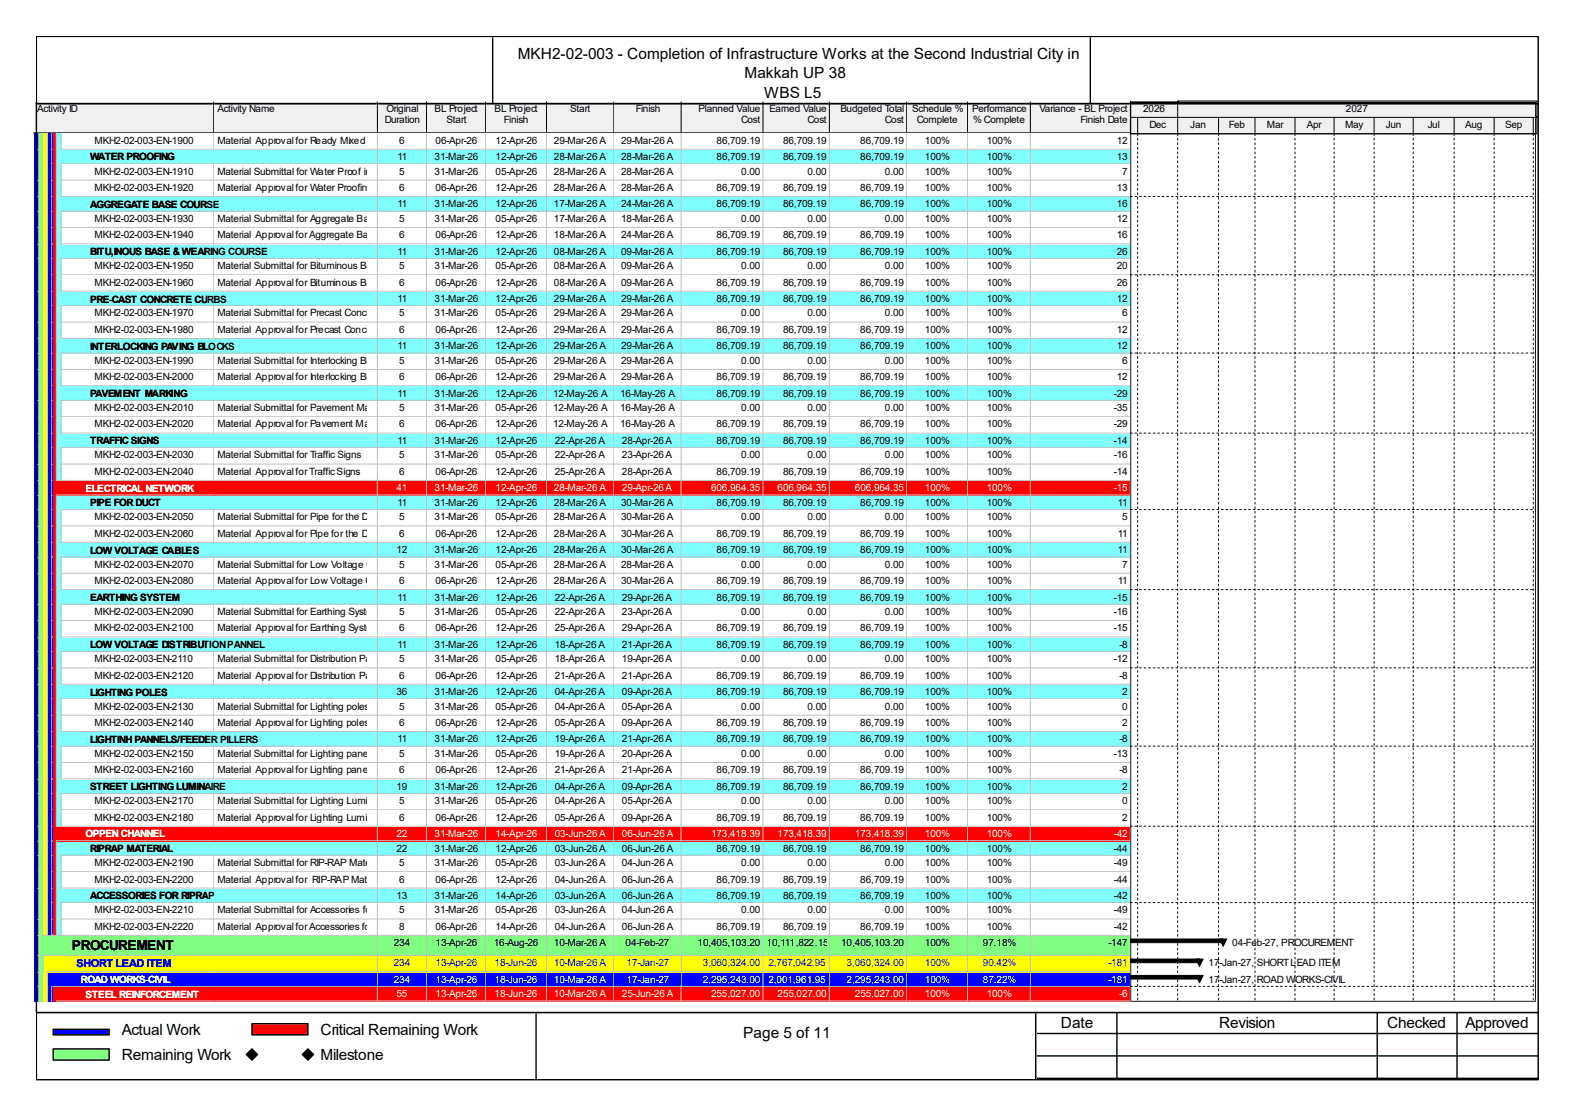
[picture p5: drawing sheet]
<svg xmlns="http://www.w3.org/2000/svg" width="297mm" height="210mm" viewBox="0 0 297 210" stroke-linecap="round" stroke-linejoin="round" font-family="sans-serif">
<defs><g id="words">
<g font-size="2.9">
<text x="97.6" y="11.1">MKH2-02-003 - Completion of Infrastructure Works at the Second Industrial City in</text>
<text x="140.3" y="14.8">Makkah UP 38</text>
<text x="144" y="18.5">WBS L5</text>
<text x="22.9" y="194.9">Actual Work</text>
<text x="60.4" y="194.9">Critical Remaining Work</text>
<text x="140.1" y="195.5">Page 5 of 11</text>
<text x="199.9" y="193.6">Date</text>
<text x="229.7" y="193.6">Revision</text>
<text x="261.4" y="193.6">Checked</text>
<text x="276.2" y="193.6">Approved</text>
<text x="22.9" y="199.7">Remaining Work</text>
<text x="60.4" y="199.7">Milestone</text>
</g>
<text font-size="2.6" x="13.5" y="178.9">PROCUREMENT</text>
<text font-size="2.1" fill="#00f" x="14.4" y="182.2">SHORT LEAD ITEM</text>
<g font-size="1.9">
<text x="7" y="21.1">Activity ID</text>
<text x="41" y="21.1">Activity Name</text>
<text x="72.5" y="23.1">Duration</text>
<text x="72.9" y="21.1">Original</text>
<text x="81.9" y="21.1">BL Project</text>
<text x="84.2" y="23.1">Start</text>
<text x="93.2" y="21.1">BL Project</text>
<text x="95" y="23.1">Finish</text>
<text x="107.4" y="21.1">Start</text>
<text x="119.8" y="21.1">Finish</text>
<text x="131.6" y="21.1">Planned Value</text>
<text x="139.7" y="23.1">Cost</text>
<text x="145" y="21.1">Earned Value</text>
<text x="152.2" y="23.1">Cost</text>
<text x="158.4" y="21.1">Budgeted Total</text>
<text x="166.8" y="23.1">Cost</text>
<text x="171.9" y="21.1">Schedule %</text>
<text x="172.8" y="23.1">Complete</text>
<text x="183.2" y="21.1">Performance</text>
<text x="183.4" y="23.1">% Complete</text>
<text x="195.9" y="21.1">Variance - BL Project</text>
<text x="203.6" y="23.1">Finish Date</text>
<text x="215.4" y="21.1">2026</text>
<text x="253.7" y="21.1">2027</text>
<text x="286.7" y="23.6">Oct</text>
<text x="17.8" y="27.1">MKH2-02-003-EN-1900</text>
<text x="41" y="27.1">Material Approval for Ready Mixed Concrete</text>
<text x="75.2" y="27.1">6</text>
<text x="82.1" y="27.1">06-Apr-26</text>
<text x="93.4" y="27.1">12-Apr-26</text>
<text x="104.4" y="27.1">29-Mar-26 A</text>
<text x="117.1" y="27.1">29-Mar-26 A</text>
<text x="135" y="27.1">86,709.19</text>
<text x="147.6" y="27.1">86,709.19</text>
<text x="162.1" y="27.1">86,709.19</text>
<text x="174.3" y="27.1">100%</text>
<text x="186" y="27.1">100%</text>
<text x="210.5" y="27.1">12</text>
<text x="216.6" y="24.1">Dec</text>
<text x="224.3" y="24.1">Jan</text>
<text x="231.6" y="24.1">Feb</text>
<text x="238.8" y="24.1">Mar</text>
<text x="246.3" y="24.1">Apr</text>
<text x="253.5" y="24.1">May</text>
<text x="261.2" y="24.1">Jun</text>
<text x="269.1" y="24.1">Jul</text>
<text x="276.1" y="24.1">Aug</text>
<text x="283.6" y="24.1">Sep</text>
<text x="17" y="30.2">WATER PROOFING</text>
<text x="17.8" y="32.9">MKH2-02-003-EN-1910</text>
<text x="17.8" y="36">MKH2-02-003-EN-1920</text>
<text x="41" y="32.9">Material Submittal for Water Proof ing</text>
<text x="41" y="36">Material Approval for Water Proofing</text>
<text x="74.9" y="30.1">11</text>
<text x="75.2" y="32.9">5</text>
<text x="75.2" y="36">6</text>
<text x="81.9" y="30.1">31-Mar-26</text>
<text x="81.9" y="32.9">31-Mar-26</text>
<text x="82.1" y="36">06-Apr-26</text>
<text x="93.4" y="30.1">12-Apr-26</text>
<text x="93.4" y="32.9">05-Apr-26</text>
<text x="93.4" y="36">12-Apr-26</text>
<text x="104.4" y="30.1">28-Mar-26 A</text>
<text x="104.4" y="32.9">28-Mar-26 A</text>
<text x="104.4" y="36">28-Mar-26 A</text>
<text x="117.1" y="30.1">28-Mar-26 A</text>
<text x="117.1" y="32.9">28-Mar-26 A</text>
<text x="117.1" y="36">28-Mar-26 A</text>
<text x="135" y="30.1">86,709.19</text>
<text x="135" y="36">86,709.19</text>
<text x="139.7" y="32.9">0.00</text>
<text x="147.6" y="30.1">86,709.19</text>
<text x="147.6" y="36">86,709.19</text>
<text x="152.2" y="32.9">0.00</text>
<text x="162.1" y="30.1">86,709.19</text>
<text x="162.1" y="36">86,709.19</text>
<text x="166.8" y="32.9">0.00</text>
<text x="174.3" y="30.1">100%</text>
<text x="174.3" y="32.9">100%</text>
<text x="174.3" y="36">100%</text>
<text x="186" y="30.1">100%</text>
<text x="186" y="32.9">100%</text>
<text x="186" y="36">100%</text>
<text x="210.5" y="30.1">13</text>
<text x="210.5" y="36">13</text>
<text x="211.5" y="32.9">7</text>
<text x="17" y="39.2">AGGREGATE BASE COURSE</text>
<text x="17.8" y="41.8">MKH2-02-003-EN-1930</text>
<text x="41" y="41.8">Material Submittal for Aggregate Base Cource</text>
<text x="74.9" y="39.1">11</text>
<text x="75.2" y="41.8">5</text>
<text x="81.9" y="39.1">31-Mar-26</text>
<text x="81.9" y="41.8">31-Mar-26</text>
<text x="93.4" y="39.1">12-Apr-26</text>
<text x="93.4" y="41.8">05-Apr-26</text>
<text x="104.4" y="39.1">17-Mar-26 A</text>
<text x="104.4" y="41.8">17-Mar-26 A</text>
<text x="117.1" y="39.1">24-Mar-26 A</text>
<text x="117.1" y="41.8">18-Mar-26 A</text>
<text x="135" y="39.1">86,709.19</text>
<text x="139.7" y="41.8">0.00</text>
<text x="147.6" y="39.1">86,709.19</text>
<text x="152.2" y="41.8">0.00</text>
<text x="162.1" y="39.1">86,709.19</text>
<text x="166.8" y="41.8">0.00</text>
<text x="174.3" y="39.1">100%</text>
<text x="174.3" y="41.8">100%</text>
<text x="186" y="39.1">100%</text>
<text x="186" y="41.8">100%</text>
<text x="210.5" y="39.1">16</text>
<text x="210.5" y="41.8">12</text>
<text x="17.8" y="44.9">MKH2-02-003-EN-1940</text>
<text x="41" y="44.9">Material Approval for Aggregate Base Cource</text>
<text x="74.9" y="48">11</text>
<text x="75.2" y="44.9">6</text>
<text x="81.9" y="48">31-Mar-26</text>
<text x="82.1" y="44.9">06-Apr-26</text>
<text x="93.4" y="44.9">12-Apr-26</text>
<text x="93.4" y="48">12-Apr-26</text>
<text x="104.4" y="44.9">18-Mar-26 A</text>
<text x="104.4" y="48">08-Mar-26 A</text>
<text x="117.1" y="44.9">24-Mar-26 A</text>
<text x="117.1" y="48">09-Mar-26 A</text>
<text x="135" y="44.9">86,709.19</text>
<text x="135" y="48">86,709.19</text>
<text x="147.6" y="44.9">86,709.19</text>
<text x="147.6" y="48">86,709.19</text>
<text x="162.1" y="44.9">86,709.19</text>
<text x="162.1" y="48">86,709.19</text>
<text x="174.3" y="44.9">100%</text>
<text x="174.3" y="48">100%</text>
<text x="186" y="44.9">100%</text>
<text x="186" y="48">100%</text>
<text x="210.5" y="44.9">16</text>
<text x="210.5" y="48">26</text>
<text x="17" y="48">BITU,INOUS BASE &amp; WEARING COURSE</text>
<text x="17.8" y="50.7">MKH2-02-003-EN-1950</text>
<text x="17.8" y="53.8">MKH2-02-003-EN-1960</text>
<text x="41" y="50.7">Material Submittal for Bituminous Base &amp; Wearing Cource</text>
<text x="41" y="53.8">Material Approval for Bituminous Base &amp; Wearing Cource</text>
<text x="75.2" y="50.7">5</text>
<text x="75.2" y="53.8">6</text>
<text x="81.9" y="50.7">31-Mar-26</text>
<text x="82.1" y="53.8">06-Apr-26</text>
<text x="93.4" y="50.7">05-Apr-26</text>
<text x="93.4" y="53.8">12-Apr-26</text>
<text x="104.4" y="50.7">08-Mar-26 A</text>
<text x="104.4" y="53.8">08-Mar-26 A</text>
<text x="117.1" y="50.7">09-Mar-26 A</text>
<text x="117.1" y="53.8">09-Mar-26 A</text>
<text x="135" y="53.8">86,709.19</text>
<text x="139.7" y="50.7">0.00</text>
<text x="147.6" y="53.8">86,709.19</text>
<text x="152.2" y="50.7">0.00</text>
<text x="162.1" y="53.8">86,709.19</text>
<text x="166.8" y="50.7">0.00</text>
<text x="174.3" y="50.7">100%</text>
<text x="174.3" y="53.8">100%</text>
<text x="186" y="50.7">100%</text>
<text x="186" y="53.8">100%</text>
<text x="210.5" y="50.7">20</text>
<text x="210.5" y="53.8">26</text>
<text x="17" y="57">PRE-CAST CONCRETE CURBS</text>
<text x="17.8" y="59.6">MKH2-02-003-EN-1970</text>
<text x="41" y="59.6">Material Submittal for Precast Concrete Curb</text>
<text x="74.9" y="56.9">11</text>
<text x="75.2" y="59.6">5</text>
<text x="81.9" y="56.9">31-Mar-26</text>
<text x="81.9" y="59.6">31-Mar-26</text>
<text x="93.4" y="56.9">12-Apr-26</text>
<text x="93.4" y="59.6">05-Apr-26</text>
<text x="104.4" y="56.9">29-Mar-26 A</text>
<text x="104.4" y="59.6">29-Mar-26 A</text>
<text x="117.1" y="56.9">29-Mar-26 A</text>
<text x="117.1" y="59.6">29-Mar-26 A</text>
<text x="135" y="56.9">86,709.19</text>
<text x="139.7" y="59.6">0.00</text>
<text x="147.6" y="56.9">86,709.19</text>
<text x="152.2" y="59.6">0.00</text>
<text x="162.1" y="56.9">86,709.19</text>
<text x="166.8" y="59.6">0.00</text>
<text x="174.3" y="56.9">100%</text>
<text x="174.3" y="59.6">100%</text>
<text x="186" y="56.9">100%</text>
<text x="186" y="59.6">100%</text>
<text x="210.5" y="56.9">12</text>
<text x="211.5" y="59.6">6</text>
<text x="17" y="65.9">INTERLOCKING PAVING BLOCKS</text>
<text x="17.8" y="62.7">MKH2-02-003-EN-1980</text>
<text x="41" y="62.7">Material Approval for Precast Concrete Curb</text>
<text x="74.9" y="65.8">11</text>
<text x="75.2" y="62.7">6</text>
<text x="81.9" y="65.8">31-Mar-26</text>
<text x="82.1" y="62.7">06-Apr-26</text>
<text x="93.4" y="62.7">12-Apr-26</text>
<text x="93.4" y="65.8">12-Apr-26</text>
<text x="104.4" y="62.7">29-Mar-26 A</text>
<text x="104.4" y="65.8">29-Mar-26 A</text>
<text x="117.1" y="62.7">29-Mar-26 A</text>
<text x="117.1" y="65.8">29-Mar-26 A</text>
<text x="135" y="62.7">86,709.19</text>
<text x="135" y="65.8">86,709.19</text>
<text x="147.6" y="62.7">86,709.19</text>
<text x="147.6" y="65.8">86,709.19</text>
<text x="162.1" y="62.7">86,709.19</text>
<text x="162.1" y="65.8">86,709.19</text>
<text x="174.3" y="62.7">100%</text>
<text x="174.3" y="65.8">100%</text>
<text x="186" y="62.7">100%</text>
<text x="186" y="65.8">100%</text>
<text x="210.5" y="62.7">12</text>
<text x="210.5" y="65.8">12</text>
<text x="17.8" y="68.5">MKH2-02-003-EN-1990</text>
<text x="17.8" y="71.6">MKH2-02-003-EN-2000</text>
<text x="41" y="68.5">Material Submittal for Interlocking Block Pavers</text>
<text x="41" y="71.6">Material Approval for Interlocking Block Pavers</text>
<text x="75.2" y="68.5">5</text>
<text x="75.2" y="71.6">6</text>
<text x="81.9" y="68.5">31-Mar-26</text>
<text x="82.1" y="71.6">06-Apr-26</text>
<text x="93.4" y="68.5">05-Apr-26</text>
<text x="93.4" y="71.6">12-Apr-26</text>
<text x="104.4" y="68.5">29-Mar-26 A</text>
<text x="104.4" y="71.6">29-Mar-26 A</text>
<text x="117.1" y="68.5">29-Mar-26 A</text>
<text x="117.1" y="71.6">29-Mar-26 A</text>
<text x="135" y="71.6">86,709.19</text>
<text x="139.7" y="68.5">0.00</text>
<text x="147.6" y="71.6">86,709.19</text>
<text x="152.2" y="68.5">0.00</text>
<text x="162.1" y="71.6">86,709.19</text>
<text x="166.8" y="68.5">0.00</text>
<text x="174.3" y="68.5">100%</text>
<text x="174.3" y="71.6">100%</text>
<text x="186" y="68.5">100%</text>
<text x="186" y="71.6">100%</text>
<text x="210.5" y="71.6">12</text>
<text x="211.5" y="68.5">6</text>
<text x="17" y="74.8">PAVEMENT MARKING</text>
<text x="17.8" y="77.4">MKH2-02-003-EN-2010</text>
<text x="41" y="77.4">Material Submittal for Pavement Markings 5</text>
<text x="74.9" y="74.7">11</text>
<text x="81.9" y="74.7">31-Mar-26</text>
<text x="81.9" y="77.4">31-Mar-26</text>
<text x="93.4" y="74.7">12-Apr-26</text>
<text x="93.4" y="77.4">05-Apr-26</text>
<text x="104.2" y="74.7">12-May-26 A</text>
<text x="104.2" y="77.4">12-May-26 A</text>
<text x="116.9" y="74.7">16-May-26 A</text>
<text x="116.9" y="77.4">16-May-26 A</text>
<text x="135" y="74.7">86,709.19</text>
<text x="139.7" y="77.4">0.00</text>
<text x="147.6" y="74.7">86,709.19</text>
<text x="152.2" y="77.4">0.00</text>
<text x="162.1" y="74.7">86,709.19</text>
<text x="166.8" y="77.4">0.00</text>
<text x="174.3" y="74.7">100%</text>
<text x="174.3" y="77.4">100%</text>
<text x="186" y="74.7">100%</text>
<text x="186" y="77.4">100%</text>
<text x="209.9" y="74.7">-29</text>
<text x="209.9" y="77.4">-35</text>
<text x="17" y="83.7">TRAFFIC SIGNS</text>
<text x="17.8" y="80.5">MKH2-02-003-EN-2020</text>
<text x="41" y="80.5">Material Approval for Pavement Markings 6</text>
<text x="74.9" y="83.6">11</text>
<text x="81.9" y="83.6">31-Mar-26</text>
<text x="82.1" y="80.5">06-Apr-26</text>
<text x="93.4" y="80.5">12-Apr-26</text>
<text x="93.4" y="83.6">12-Apr-26</text>
<text x="104.2" y="80.5">12-May-26 A</text>
<text x="104.6" y="83.6">22-Apr-26 A</text>
<text x="116.9" y="80.5">16-May-26 A</text>
<text x="117.2" y="83.6">28-Apr-26 A</text>
<text x="135" y="80.5">86,709.19</text>
<text x="135" y="83.6">86,709.19</text>
<text x="147.6" y="80.5">86,709.19</text>
<text x="147.6" y="83.6">86,709.19</text>
<text x="162.1" y="80.5">86,709.19</text>
<text x="162.1" y="83.6">86,709.19</text>
<text x="174.3" y="80.5">100%</text>
<text x="174.3" y="83.6">100%</text>
<text x="186" y="80.5">100%</text>
<text x="186" y="83.6">100%</text>
<text x="209.9" y="80.5">-29</text>
<text x="209.9" y="83.6">-14</text>
<text x="17.8" y="86.4">MKH2-02-003-EN-2030</text>
<text x="17.8" y="89.5">MKH2-02-003-EN-2040</text>
<text x="41" y="86.4">Material Submittal for Traffic Signs</text>
<text x="41" y="89.5">Material Approval for Traffic Signs</text>
<text x="75.2" y="86.4">5</text>
<text x="75.2" y="89.5">6</text>
<text x="81.9" y="86.4">31-Mar-26</text>
<text x="82.1" y="89.5">06-Apr-26</text>
<text x="93.4" y="86.4">05-Apr-26</text>
<text x="93.4" y="89.5">12-Apr-26</text>
<text x="104.6" y="86.4">22-Apr-26 A</text>
<text x="104.6" y="89.5">25-Apr-26 A</text>
<text x="117.2" y="86.4">23-Apr-26 A</text>
<text x="117.2" y="89.5">28-Apr-26 A</text>
<text x="135" y="89.5">86,709.19</text>
<text x="139.7" y="86.4">0.00</text>
<text x="147.6" y="89.5">86,709.19</text>
<text x="152.2" y="86.4">0.00</text>
<text x="162.1" y="89.5">86,709.19</text>
<text x="166.8" y="86.4">0.00</text>
<text x="174.3" y="86.4">100%</text>
<text x="174.3" y="89.5">100%</text>
<text x="186" y="86.4">100%</text>
<text x="186" y="89.5">100%</text>
<text x="209.9" y="86.4">-16</text>
<text x="209.9" y="89.5">-14</text>
<text x="17" y="95.3">PIPE FOR DUCT</text>
<text x="74.9" y="95.2">11</text>
<text x="81.9" y="95.2">31-Mar-26</text>
<text x="93.4" y="95.2">12-Apr-26</text>
<text x="104.4" y="95.2">28-Mar-26 A</text>
<text x="117.1" y="95.2">30-Mar-26 A</text>
<text x="135" y="95.2">86,709.19</text>
<text x="147.6" y="95.2">86,709.19</text>
<text x="162.1" y="95.2">86,709.19</text>
<text x="174.3" y="95.2">100%</text>
<text x="186" y="95.2">100%</text>
<text x="210.7" y="95.2">11</text>
<text x="17.8" y="98">MKH2-02-003-EN-2050</text>
<text x="17.8" y="101.1">MKH2-02-003-EN-2060</text>
<text x="41" y="98">Material Submittal for Pipe for the Duct</text>
<text x="41" y="101.1">Material Approval for Pipe for the Duct</text>
<text x="75.2" y="98">5</text>
<text x="75.2" y="101.1">6</text>
<text x="81.9" y="98">31-Mar-26</text>
<text x="82.1" y="101.1">06-Apr-26</text>
<text x="93.4" y="98">05-Apr-26</text>
<text x="93.4" y="101.1">12-Apr-26</text>
<text x="104.4" y="98">28-Mar-26 A</text>
<text x="104.4" y="101.1">28-Mar-26 A</text>
<text x="117.1" y="98">30-Mar-26 A</text>
<text x="117.1" y="101.1">30-Mar-26 A</text>
<text x="135" y="101.1">86,709.19</text>
<text x="139.7" y="98">0.00</text>
<text x="147.6" y="101.1">86,709.19</text>
<text x="152.2" y="98">0.00</text>
<text x="162.1" y="101.1">86,709.19</text>
<text x="166.8" y="98">0.00</text>
<text x="174.3" y="98">100%</text>
<text x="174.3" y="101.1">100%</text>
<text x="186" y="98">100%</text>
<text x="186" y="101.1">100%</text>
<text x="210.7" y="101.1">11</text>
<text x="211.5" y="98">5</text>
<text x="17" y="104.3">LOW VOLTAGE CABLES</text>
<text x="17.8" y="106.9">MKH2-02-003-EN-2070</text>
<text x="41" y="106.9">Material Submittal for Low Voltage Cables 5</text>
<text x="74.7" y="104.2">12</text>
<text x="81.9" y="104.2">31-Mar-26</text>
<text x="81.9" y="106.9">31-Mar-26</text>
<text x="93.4" y="104.2">12-Apr-26</text>
<text x="93.4" y="106.9">05-Apr-26</text>
<text x="104.4" y="104.2">28-Mar-26 A</text>
<text x="104.4" y="106.9">28-Mar-26 A</text>
<text x="117.1" y="104.2">30-Mar-26 A</text>
<text x="117.1" y="106.9">28-Mar-26 A</text>
<text x="135" y="104.2">86,709.19</text>
<text x="139.7" y="106.9">0.00</text>
<text x="147.6" y="104.2">86,709.19</text>
<text x="152.2" y="106.9">0.00</text>
<text x="162.1" y="104.2">86,709.19</text>
<text x="166.8" y="106.9">0.00</text>
<text x="174.3" y="104.2">100%</text>
<text x="174.3" y="106.9">100%</text>
<text x="186" y="104.2">100%</text>
<text x="186" y="106.9">100%</text>
<text x="210.7" y="104.2">11</text>
<text x="211.5" y="106.9">7</text>
<text x="17" y="113.2">EARTHING SYSTEM</text>
<text x="17.8" y="110">MKH2-02-003-EN-2080</text>
<text x="41" y="110">Material Approval for Low Voltage Cables 6</text>
<text x="74.9" y="113.1">11</text>
<text x="81.9" y="113.1">31-Mar-26</text>
<text x="82.1" y="110">06-Apr-26</text>
<text x="93.4" y="110">12-Apr-26</text>
<text x="93.4" y="113.1">12-Apr-26</text>
<text x="104.4" y="110">28-Mar-26 A</text>
<text x="104.6" y="113.1">22-Apr-26 A</text>
<text x="117.1" y="110">30-Mar-26 A</text>
<text x="117.2" y="113.1">29-Apr-26 A</text>
<text x="135" y="110">86,709.19</text>
<text x="135" y="113.1">86,709.19</text>
<text x="147.6" y="110">86,709.19</text>
<text x="147.6" y="113.1">86,709.19</text>
<text x="162.1" y="110">86,709.19</text>
<text x="162.1" y="113.1">86,709.19</text>
<text x="174.3" y="110">100%</text>
<text x="174.3" y="113.1">100%</text>
<text x="186" y="110">100%</text>
<text x="186" y="113.1">100%</text>
<text x="209.9" y="113.1">-15</text>
<text x="210.7" y="110">11</text>
<text x="17.8" y="115.8">MKH2-02-003-EN-2090</text>
<text x="17.8" y="118.9">MKH2-02-003-EN-2100</text>
<text x="41" y="115.8">Material Submittal for Earthing System</text>
<text x="41" y="118.9">Material Approval for Earthing System</text>
<text x="75.2" y="115.8">5</text>
<text x="75.2" y="118.9">6</text>
<text x="81.9" y="115.8">31-Mar-26</text>
<text x="82.1" y="118.9">06-Apr-26</text>
<text x="93.4" y="115.8">05-Apr-26</text>
<text x="93.4" y="118.9">12-Apr-26</text>
<text x="104.6" y="115.8">22-Apr-26 A</text>
<text x="104.6" y="118.9">25-Apr-26 A</text>
<text x="117.2" y="115.8">23-Apr-26 A</text>
<text x="117.2" y="118.9">29-Apr-26 A</text>
<text x="135" y="118.9">86,709.19</text>
<text x="139.7" y="115.8">0.00</text>
<text x="147.6" y="118.9">86,709.19</text>
<text x="152.2" y="115.8">0.00</text>
<text x="162.1" y="118.9">86,709.19</text>
<text x="166.8" y="115.8">0.00</text>
<text x="174.3" y="115.8">100%</text>
<text x="174.3" y="118.9">100%</text>
<text x="186" y="115.8">100%</text>
<text x="186" y="118.9">100%</text>
<text x="209.9" y="115.8">-16</text>
<text x="209.9" y="118.9">-15</text>
<text x="17" y="122.1">LOW VOLTAGE DISTRIBUTION PANNEL</text>
<text x="17.8" y="124.8">MKH2-02-003-EN-2110</text>
<text x="41" y="124.8">Material Submittal for Distribution Panel</text>
<text x="74.9" y="122">11</text>
<text x="75.2" y="124.8">5</text>
<text x="81.9" y="122">31-Mar-26</text>
<text x="81.9" y="124.8">31-Mar-26</text>
<text x="93.4" y="122">12-Apr-26</text>
<text x="93.4" y="124.8">05-Apr-26</text>
<text x="104.6" y="122">18-Apr-26 A</text>
<text x="104.6" y="124.8">18-Apr-26 A</text>
<text x="117.2" y="122">21-Apr-26 A</text>
<text x="117.2" y="124.8">19-Apr-26 A</text>
<text x="135" y="122">86,709.19</text>
<text x="139.7" y="124.8">0.00</text>
<text x="147.6" y="122">86,709.19</text>
<text x="152.2" y="124.8">0.00</text>
<text x="162.1" y="122">86,709.19</text>
<text x="166.8" y="124.8">0.00</text>
<text x="174.3" y="122">100%</text>
<text x="174.3" y="124.8">100%</text>
<text x="186" y="122">100%</text>
<text x="186" y="124.8">100%</text>
<text x="209.9" y="124.8">-12</text>
<text x="211" y="122">-8</text>
<text x="17" y="131">LIGHTING POLES</text>
<text x="17.8" y="127.8">MKH2-02-003-EN-2120</text>
<text x="41" y="127.8">Material Approval for Distribution Panel</text>
<text x="74.7" y="130.9">36</text>
<text x="75.2" y="127.8">6</text>
<text x="81.9" y="130.9">31-Mar-26</text>
<text x="82.1" y="127.8">06-Apr-26</text>
<text x="93.4" y="127.8">12-Apr-26</text>
<text x="93.4" y="130.9">12-Apr-26</text>
<text x="104.6" y="127.8">21-Apr-26 A</text>
<text x="104.6" y="130.9">04-Apr-26 A</text>
<text x="117.2" y="127.8">21-Apr-26 A</text>
<text x="117.2" y="130.9">09-Apr-26 A</text>
<text x="135" y="127.8">86,709.19</text>
<text x="135" y="130.9">86,709.19</text>
<text x="147.6" y="127.8">86,709.19</text>
<text x="147.6" y="130.9">86,709.19</text>
<text x="162.1" y="127.8">86,709.19</text>
<text x="162.1" y="130.9">86,709.19</text>
<text x="174.3" y="127.8">100%</text>
<text x="174.3" y="130.9">100%</text>
<text x="186" y="127.8">100%</text>
<text x="186" y="130.9">100%</text>
<text x="211" y="127.8">-8</text>
<text x="211.5" y="130.9">2</text>
<text x="17.8" y="133.6">MKH2-02-003-EN-2130</text>
<text x="17.8" y="136.7">MKH2-02-003-EN-2140</text>
<text x="41" y="133.6">Material Submittal for Lighting poles</text>
<text x="41" y="136.7">Material Approval for Lighting poles</text>
<text x="75.2" y="133.6">5</text>
<text x="75.2" y="136.7">6</text>
<text x="81.9" y="133.6">31-Mar-26</text>
<text x="82.1" y="136.7">06-Apr-26</text>
<text x="93.4" y="133.6">05-Apr-26</text>
<text x="93.4" y="136.7">12-Apr-26</text>
<text x="104.6" y="133.6">04-Apr-26 A</text>
<text x="104.6" y="136.7">05-Apr-26 A</text>
<text x="117.2" y="133.6">05-Apr-26 A</text>
<text x="117.2" y="136.7">09-Apr-26 A</text>
<text x="135" y="136.7">86,709.19</text>
<text x="139.7" y="133.6">0.00</text>
<text x="147.6" y="136.7">86,709.19</text>
<text x="152.2" y="133.6">0.00</text>
<text x="162.1" y="136.7">86,709.19</text>
<text x="166.8" y="133.6">0.00</text>
<text x="174.3" y="133.6">100%</text>
<text x="174.3" y="136.7">100%</text>
<text x="186" y="133.6">100%</text>
<text x="186" y="136.7">100%</text>
<text x="211.5" y="133.6">0</text>
<text x="211.5" y="136.7">2</text>
<text x="17" y="139.9">LIGHTINH PANNELS/FEEDER PILLERS</text>
<text x="17.8" y="142.6">MKH2-02-003-EN-2150</text>
<text x="41" y="142.6">Material Submittal for Lighting panels/Feeder Pillers31-Mar-26</text>
<text x="74.9" y="139.8">11</text>
<text x="75.2" y="142.6">5</text>
<text x="81.9" y="139.8">31-Mar-26</text>
<text x="93.4" y="139.8">12-Apr-26</text>
<text x="93.4" y="142.6">05-Apr-26</text>
<text x="104.6" y="139.8">19-Apr-26 A</text>
<text x="104.6" y="142.6">19-Apr-26 A</text>
<text x="117.2" y="139.8">21-Apr-26 A</text>
<text x="117.2" y="142.6">20-Apr-26 A</text>
<text x="135" y="139.8">86,709.19</text>
<text x="139.7" y="142.6">0.00</text>
<text x="147.6" y="139.8">86,709.19</text>
<text x="152.2" y="142.6">0.00</text>
<text x="162.1" y="139.8">86,709.19</text>
<text x="166.8" y="142.6">0.00</text>
<text x="174.3" y="139.8">100%</text>
<text x="174.3" y="142.6">100%</text>
<text x="186" y="139.8">100%</text>
<text x="186" y="142.6">100%</text>
<text x="209.9" y="142.6">-13</text>
<text x="211" y="139.8">-8</text>
<text x="17" y="148.8">STREET LIGHTING LUMINAIRE</text>
<text x="17.8" y="145.7">MKH2-02-003-EN-2160</text>
<text x="41" y="145.7">Material Approval for Lighting panels/Feeder Pillers06-Apr-26</text>
<text x="74.7" y="148.8">19</text>
<text x="75.2" y="145.7">6</text>
<text x="81.9" y="148.8">31-Mar-26</text>
<text x="93.4" y="145.7">12-Apr-26</text>
<text x="93.4" y="148.8">12-Apr-26</text>
<text x="104.6" y="145.7">21-Apr-26 A</text>
<text x="104.6" y="148.8">04-Apr-26 A</text>
<text x="117.2" y="145.7">21-Apr-26 A</text>
<text x="117.2" y="148.8">09-Apr-26 A</text>
<text x="135" y="145.7">86,709.19</text>
<text x="135" y="148.8">86,709.19</text>
<text x="147.6" y="145.7">86,709.19</text>
<text x="147.6" y="148.8">86,709.19</text>
<text x="162.1" y="145.7">86,709.19</text>
<text x="162.1" y="148.8">86,709.19</text>
<text x="174.3" y="145.7">100%</text>
<text x="174.3" y="148.8">100%</text>
<text x="186" y="145.7">100%</text>
<text x="186" y="148.8">100%</text>
<text x="211" y="145.7">-8</text>
<text x="211.5" y="148.8">2</text>
<text x="17.8" y="151.5">MKH2-02-003-EN-2170</text>
<text x="17.8" y="154.6">MKH2-02-003-EN-2180</text>
<text x="41" y="151.5">Material Submittal for Lighting Luminaire</text>
<text x="41" y="154.6">Material Approval for Lighting Luminaire</text>
<text x="75.2" y="151.5">5</text>
<text x="75.2" y="154.6">6</text>
<text x="81.9" y="151.5">31-Mar-26</text>
<text x="82.1" y="154.6">06-Apr-26</text>
<text x="93.4" y="151.5">05-Apr-26</text>
<text x="93.4" y="154.6">12-Apr-26</text>
<text x="104.6" y="151.5">04-Apr-26 A</text>
<text x="104.6" y="154.6">05-Apr-26 A</text>
<text x="117.2" y="151.5">05-Apr-26 A</text>
<text x="117.2" y="154.6">09-Apr-26 A</text>
<text x="135" y="154.6">86,709.19</text>
<text x="139.7" y="151.5">0.00</text>
<text x="147.6" y="154.6">86,709.19</text>
<text x="152.2" y="151.5">0.00</text>
<text x="162.1" y="154.6">86,709.19</text>
<text x="166.8" y="151.5">0.00</text>
<text x="174.3" y="151.5">100%</text>
<text x="174.3" y="154.6">100%</text>
<text x="186" y="151.5">100%</text>
<text x="186" y="154.6">100%</text>
<text x="211.5" y="151.5">0</text>
<text x="211.5" y="154.6">2</text>
<text x="17" y="160.5">RIPRAP MATERIAL</text>
<text x="74.7" y="160.4">22</text>
<text x="81.9" y="160.4">31-Mar-26</text>
<text x="93.4" y="160.4">12-Apr-26</text>
<text x="104.6" y="160.4">03-Jun-26 A</text>
<text x="117.2" y="160.4">06-Jun-26 A</text>
<text x="135" y="160.4">86,709.19</text>
<text x="147.6" y="160.4">86,709.19</text>
<text x="162.1" y="160.4">86,709.19</text>
<text x="174.3" y="160.4">100%</text>
<text x="186" y="160.4">100%</text>
<text x="209.9" y="160.4">-44</text>
<text x="17.8" y="163.2">MKH2-02-003-EN-2190</text>
<text x="17.8" y="166.2">MKH2-02-003-EN-2200</text>
<text x="41" y="163.2">Material Submittal for RIP-RAP Material</text>
<text x="41" y="166.2">Material Approval for RIP-RAP Material</text>
<text x="75.2" y="163.2">5</text>
<text x="75.2" y="166.2">6</text>
<text x="81.9" y="163.2">31-Mar-26</text>
<text x="82.1" y="166.2">06-Apr-26</text>
<text x="93.4" y="163.2">05-Apr-26</text>
<text x="93.4" y="166.2">12-Apr-26</text>
<text x="104.6" y="163.2">03-Jun-26 A</text>
<text x="104.6" y="166.2">04-Jun-26 A</text>
<text x="117.2" y="163.2">04-Jun-26 A</text>
<text x="117.2" y="166.2">06-Jun-26 A</text>
<text x="135" y="166.2">86,709.19</text>
<text x="139.7" y="163.2">0.00</text>
<text x="147.6" y="166.2">86,709.19</text>
<text x="152.2" y="163.2">0.00</text>
<text x="162.1" y="166.2">86,709.19</text>
<text x="166.8" y="163.2">0.00</text>
<text x="174.3" y="163.2">100%</text>
<text x="174.3" y="166.2">100%</text>
<text x="186" y="163.2">100%</text>
<text x="186" y="166.2">100%</text>
<text x="209.9" y="163.2">-49</text>
<text x="209.9" y="166.2">-44</text>
<text x="17" y="169.4">ACCESSORIES FOR RIPRAP</text>
<text x="17.8" y="172">MKH2-02-003-EN-2210</text>
<text x="41" y="172">Material Submittal for Accessories for RIP-RAP</text>
<text x="74.7" y="169.3">13</text>
<text x="75.2" y="172">5</text>
<text x="81.9" y="169.3">31-Mar-26</text>
<text x="81.9" y="172">31-Mar-26</text>
<text x="93.4" y="169.3">14-Apr-26</text>
<text x="93.4" y="172">05-Apr-26</text>
<text x="104.6" y="169.3">03-Jun-26 A</text>
<text x="104.6" y="172">03-Jun-26 A</text>
<text x="117.2" y="169.3">06-Jun-26 A</text>
<text x="117.2" y="172">04-Jun-26 A</text>
<text x="135" y="169.3">86,709.19</text>
<text x="139.7" y="172">0.00</text>
<text x="147.6" y="169.3">86,709.19</text>
<text x="152.2" y="172">0.00</text>
<text x="162.1" y="169.3">86,709.19</text>
<text x="166.8" y="172">0.00</text>
<text x="174.3" y="169.3">100%</text>
<text x="174.3" y="172">100%</text>
<text x="186" y="169.3">100%</text>
<text x="186" y="172">100%</text>
<text x="209.9" y="169.3">-42</text>
<text x="209.9" y="172">-49</text>
<text x="17.8" y="175.1">MKH2-02-003-EN-2220</text>
<text x="41" y="175.1">Material Approval for Accessories for RIP-RAP</text>
<text x="74.2" y="178.2">234</text>
<text x="75.2" y="175.1">8</text>
<text x="82.1" y="175.1">06-Apr-26</text>
<text x="82.1" y="178.2">13-Apr-26</text>
<text x="93" y="178.2">16-Aug-26</text>
<text x="93.4" y="175.1">14-Apr-26</text>
<text x="104.4" y="178.2">10-Mar-26 A</text>
<text x="104.6" y="175.1">04-Jun-26 A</text>
<text x="117.2" y="175.1">06-Jun-26 A</text>
<text x="117.9" y="178.2">04-Feb-27</text>
<text x="131.4" y="178.2">10,405,103.20</text>
<text x="135" y="175.1">86,709.19</text>
<text x="144.5" y="178.2">10,111,822.15</text>
<text x="147.6" y="175.1">86,709.19</text>
<text x="158.5" y="178.2">10,405,103.20</text>
<text x="162.1" y="175.1">86,709.19</text>
<text x="174.3" y="175.1">100%</text>
<text x="174.3" y="178.2">100%</text>
<text x="185.3" y="178.2">97.18%</text>
<text x="186" y="175.1">100%</text>
<text x="208.9" y="178.2">-147</text>
<text x="209.9" y="175.1">-42</text>
<text x="232.2" y="178.2">04-Feb-27, PROCUREMENT</text>
<text x="227.8" y="182">17-Jan-27, SHORT LEAD ITEM</text>
<text x="227.8" y="185.1">17-Jan-27, ROAD WORKS-CIVIL</text>
</g>
<g font-size="1.9" fill="#fff">
<text x="16.1" y="92.6">ELECTRICAL NETWORK</text>
<text x="74.7" y="92.5">41</text>
<text x="81.9" y="92.5">31-Mar-26</text>
<text x="93.4" y="92.5">12-Apr-26</text>
<text x="104.4" y="92.5">28-Mar-26 A</text>
<text x="117.2" y="92.5">29-Apr-26 A</text>
<text x="134" y="92.5">606,964.35</text>
<text x="146.5" y="92.5">606,964.35</text>
<text x="161.1" y="92.5">606,964.35</text>
<text x="174.3" y="92.5">100%</text>
<text x="186" y="92.5">100%</text>
<text x="209.9" y="92.5">-15</text>
<text x="16.1" y="157.7">OPPEN CHANNEL</text>
<text x="74.7" y="157.6">22</text>
<text x="81.9" y="157.6">31-Mar-26</text>
<text x="93.4" y="157.6">14-Apr-26</text>
<text x="104.6" y="157.6">03-Jun-26 A</text>
<text x="117.2" y="157.6">06-Jun-26 A</text>
<text x="134" y="157.6">173,418.39</text>
<text x="146.5" y="157.6">173,418.39</text>
<text x="161.1" y="157.6">173,418.39</text>
<text x="174.3" y="157.6">100%</text>
<text x="186" y="157.6">100%</text>
<text x="209.9" y="157.6">-42</text>
<text x="15.2" y="185.2">ROAD WORKS-CIVIL</text>
<text x="74.2" y="185.1">234</text>
<text x="82.1" y="185.1">13-Apr-26</text>
<text x="93.2" y="185.1">18-Jun-26</text>
<text x="104.4" y="185.1">10-Mar-26 A</text>
<text x="118.1" y="185.1">17-Jan-27</text>
<text x="132.5" y="185.1">2,295,243.00</text>
<text x="144.8" y="185.1">2,001,961.95</text>
<text x="159.6" y="185.1">2,295,243.00</text>
<text x="174.3" y="185.1">100%</text>
<text x="185.3" y="185.1">87.22%</text>
<text x="208.9" y="185.1">-181</text>
<text x="16.1" y="187.9">STEEL REINFORCEMENT</text>
<text x="74.7" y="187.8">55</text>
<text x="82.1" y="187.8">13-Apr-26</text>
<text x="93.2" y="187.8">18-Jun-26</text>
<text x="104.4" y="187.8">10-Mar-26 A</text>
<text x="117.2" y="187.8">25-Jun-26 A</text>
<text x="134" y="187.8">255,027.00</text>
<text x="146.5" y="187.8">255,027.00</text>
<text x="161.1" y="187.8">255,027.00</text>
<text x="174.3" y="187.8">100%</text>
<text x="186" y="187.8">100%</text>
<text x="211" y="187.8">-6</text>
</g>
<g font-size="1.9" fill="#00f">
<text x="74.2" y="182">234</text>
<text x="82.1" y="182">13-Apr-26</text>
<text x="93.2" y="182">18-Jun-26</text>
<text x="104.4" y="182">10-Mar-26 A</text>
<text x="118.1" y="182">17-Jan-27</text>
<text x="132.5" y="182">3,060,324.00</text>
<text x="144.8" y="182">2,767,042.95</text>
<text x="159.6" y="182">3,060,324.00</text>
<text x="174.3" y="182">100%</text>
<text x="185.3" y="182">90.42%</text>
<text x="208.9" y="182">-181</text>
</g>
</g></defs>
<path d="M6.5 19.2h33.9v6h-33.9z" fill="#f0f0f0"/>
<path d="M40.3 19.2v5.8h-34" fill="none" stroke="#000" stroke-width=".19"/>
<path d="M40.4 19.2h30.9v6h-30.9z" fill="#f0f0f0"/>
<path d="M71.1 19.2v5.8h-30.8" fill="none" stroke="#000" stroke-width=".19"/>
<path d="M71.3 19.2h9.3v6h-9.3z" fill="#f0f0f0"/>
<path d="M80.4 19.2v5.8h-9.3" fill="none" stroke="#000" stroke-width=".19"/>
<path d="M80.6 19.2h11.1v6h-11.1z" fill="#f0f0f0"/>
<path d="M91.5 19.2v5.8h-11.1" fill="none" stroke="#000" stroke-width=".19"/>
<path d="M91.7 19.2h11.5v6h-11.5z" fill="#f0f0f0"/>
<path d="M103 19.2v5.8h-11.5" fill="none" stroke="#000" stroke-width=".19"/>
<path d="M103.2 19.2h12.7v6h-12.7z" fill="#f0f0f0"/>
<path d="M115.7 19.2v5.8h-12.7" fill="none" stroke="#000" stroke-width=".19"/>
<path d="M115.9 19.2h12.6v6h-12.6z" fill="#f0f0f0"/>
<path d="M128.4 19.2v5.8h-12.7" fill="none" stroke="#000" stroke-width=".19"/>
<path d="M128.5 19.2h15.5v6h-15.5z" fill="#f0f0f0"/>
<path d="M143.8 19.2v5.8h-15.4" fill="none" stroke="#000" stroke-width=".19"/>
<path d="M144 19.2h12.5v6h-12.5z" fill="#f0f0f0"/>
<path d="M156.3 19.2v5.8h-12.5" fill="none" stroke="#000" stroke-width=".19"/>
<path d="M156.5 19.2h14.5v6h-14.5z" fill="#f0f0f0"/>
<path d="M170.9 19.2v5.8h-14.6" fill="none" stroke="#000" stroke-width=".19"/>
<path d="M171 19.2h11.5v6h-11.5z" fill="#f0f0f0"/>
<path d="M182.4 19.2v5.8h-11.5" fill="none" stroke="#000" stroke-width=".19"/>
<path d="M182.5 19.2h11.9v6h-11.9z" fill="#f0f0f0"/>
<path d="M194.2 19.2v5.8h-11.8" fill="none" stroke="#000" stroke-width=".19"/>
<path d="M194.4 19.2h18.8v6h-18.8z" fill="#f0f0f0"/>
<path d="M213 19.2v5.8h-18.8" fill="none" stroke="#000" stroke-width=".19"/>
<path d="M6.5 25.2h.9v3.1h-.9z" fill="#00f"/>
<path d="M7.2 25v3.3" fill="none" stroke="#c0c0c0" stroke-width=".19"/>
<path d="M7.4 25.2h.8v3.1h-.8z" fill="#80ff80"/>
<path d="M8.1 25v3.3" fill="none" stroke="#c0c0c0" stroke-width=".19"/>
<path d="M8.2 25.2h.9v3.1h-.9z" fill="#ff0"/>
<path d="M8.9 25v3.3" fill="none" stroke="#c0c0c0" stroke-width=".19"/>
<path d="M9.1 25.2h.8v3.1h-.8z" fill="#00f"/>
<path d="M9.8 25v3.3" fill="none" stroke="#c0c0c0" stroke-width=".19"/>
<path d="M9.9 25.2h.9v3.1h-.9z" fill="#f00"/>
<path d="M10.6 25v3.3" fill="none" stroke="#c0c0c0" stroke-width=".19"/>
<path d="M10.8 25.2h.8v3.1h-.8z" fill="#80ffff"/>
<path d="M11.5 25v3.3" fill="none" stroke="#c0c0c0" stroke-width=".19"/>
<path d="M11.6 25.2h28.8v3.1h-28.8z" fill="#fff"/>
<path d="M11.5 28.1h28.9M40.3 25v3.3" fill="none" stroke="#c0c0c0" stroke-width=".19"/>
<path d="M40.4 25.2h30.9v3.1h-30.9z" fill="#fff"/>
<path d="M71.1 25v3.1h-30.7" fill="none" stroke="#c0c0c0" stroke-width=".19"/>
<path d="M71.3 25.2h9.3v3.1h-9.3z" fill="#fff"/>
<path d="M80.4 25v3.1h-9.1" fill="none" stroke="#c0c0c0" stroke-width=".19"/>
<path d="M80.6 25.2h11.1v3.1h-11.1z" fill="#fff"/>
<path d="M91.5 25v3.1h-10.9" fill="none" stroke="#c0c0c0" stroke-width=".19"/>
<path d="M91.7 25.2h11.5v3.1h-11.5z" fill="#fff"/>
<path d="M103 25v3.1h-11.3" fill="none" stroke="#c0c0c0" stroke-width=".19"/>
<path d="M103.2 25.2h12.7v3.1h-12.7z" fill="#fff"/>
<path d="M115.7 25v3.1h-12.5" fill="none" stroke="#c0c0c0" stroke-width=".19"/>
<path d="M115.9 25.2h12.6v3.1h-12.6z" fill="#fff"/>
<path d="M128.4 25v3.1h-12.5" fill="none" stroke="#c0c0c0" stroke-width=".19"/>
<path d="M128.5 25.2h15.5v3.1h-15.5z" fill="#fff"/>
<path d="M143.8 25v3.1h-15.3" fill="none" stroke="#c0c0c0" stroke-width=".19"/>
<path d="M144 25.2h12.5v3.1h-12.5z" fill="#fff"/>
<path d="M156.3 25v3.1h-12.3" fill="none" stroke="#c0c0c0" stroke-width=".19"/>
<path d="M156.5 25.2h14.5v3.1h-14.5z" fill="#fff"/>
<path d="M170.9 25v3.1h-14.4" fill="none" stroke="#c0c0c0" stroke-width=".19"/>
<path d="M171 25.2h11.5v3.1h-11.5z" fill="#fff"/>
<path d="M182.4 25v3.1h-11.4" fill="none" stroke="#c0c0c0" stroke-width=".19"/>
<path d="M182.5 25.2h11.9v3.1h-11.9z" fill="#fff"/>
<path d="M194.2 25v3.1h-11.7" fill="none" stroke="#c0c0c0" stroke-width=".19"/>
<path d="M194.4 25.2h18.8v3.1h-18.8z" fill="#fff"/>
<path d="M213 25v3.1h-18.7" fill="none" stroke="#c0c0c0" stroke-width=".19"/>
<path d="M6.5 28.3h.9v2.7h-.9z" fill="#00f"/>
<path d="M7.2 28.1v2.9" fill="none" stroke="#c0c0c0" stroke-width=".19"/>
<path d="M7.4 28.3h.8v2.7h-.8z" fill="#80ff80"/>
<path d="M8.1 28.1v2.9" fill="none" stroke="#c0c0c0" stroke-width=".19"/>
<path d="M8.2 28.3h.9v2.7h-.9z" fill="#ff0"/>
<path d="M8.9 28.1v2.9" fill="none" stroke="#c0c0c0" stroke-width=".19"/>
<path d="M9.1 28.3h.8v2.7h-.8z" fill="#00f"/>
<path d="M9.8 28.1v2.9" fill="none" stroke="#c0c0c0" stroke-width=".19"/>
<path d="M9.9 28.3h.9v2.7h-.9z" fill="#f00"/>
<path d="M10.6 28.1v2.9" fill="none" stroke="#c0c0c0" stroke-width=".19"/>
<path d="M10.8 28.3h29.6v2.7h-29.6z" fill="#80ffff"/>
<path d="M11.5 30.9h28.9" fill="none" stroke="#c0c0c0" stroke-width=".19"/>
<path d="M40.4 28.3h30.9v2.7h-30.9z" fill="#80ffff"/>
<path d="M71.1 28.1v2.8h-30.7" fill="none" stroke="#c0c0c0" stroke-width=".19"/>
<path d="M71.3 28.3h9.3v2.7h-9.3z" fill="#80ffff"/>
<path d="M80.4 28.1v2.8h-9.1" fill="none" stroke="#c0c0c0" stroke-width=".19"/>
<path d="M80.6 28.3h11.1v2.7h-11.1z" fill="#80ffff"/>
<path d="M91.5 28.1v2.8h-10.9" fill="none" stroke="#c0c0c0" stroke-width=".19"/>
<path d="M91.7 28.3h11.5v2.7h-11.5z" fill="#80ffff"/>
<path d="M103 28.1v2.8h-11.3" fill="none" stroke="#c0c0c0" stroke-width=".19"/>
<path d="M103.2 28.3h12.7v2.7h-12.7z" fill="#80ffff"/>
<path d="M115.7 28.1v2.8h-12.5" fill="none" stroke="#c0c0c0" stroke-width=".19"/>
<path d="M115.9 28.3h12.6v2.7h-12.6z" fill="#80ffff"/>
<path d="M128.4 28.1v2.8h-12.5" fill="none" stroke="#c0c0c0" stroke-width=".19"/>
<path d="M128.5 28.3h15.5v2.7h-15.5z" fill="#80ffff"/>
<path d="M143.8 28.1v2.8h-15.3" fill="none" stroke="#c0c0c0" stroke-width=".19"/>
<path d="M144 28.3h12.5v2.7h-12.5z" fill="#80ffff"/>
<path d="M156.3 28.1v2.8h-12.3" fill="none" stroke="#c0c0c0" stroke-width=".19"/>
<path d="M156.5 28.3h14.5v2.7h-14.5z" fill="#80ffff"/>
<path d="M170.9 28.1v2.8h-14.4" fill="none" stroke="#c0c0c0" stroke-width=".19"/>
<path d="M171 28.3h11.5v2.7h-11.5z" fill="#80ffff"/>
<path d="M182.4 28.1v2.8h-11.4" fill="none" stroke="#c0c0c0" stroke-width=".19"/>
<path d="M182.5 28.3h11.9v2.7h-11.9z" fill="#80ffff"/>
<path d="M194.2 28.1v2.8h-11.7" fill="none" stroke="#c0c0c0" stroke-width=".19"/>
<path d="M194.4 28.3h18.8v2.7h-18.8z" fill="#80ffff"/>
<path d="M213 28.1v2.8h-18.7" fill="none" stroke="#c0c0c0" stroke-width=".19"/>
<path d="M6.5 31h.9v3.1h-.9z" fill="#00f"/>
<path d="M7.2 30.9v3.2" fill="none" stroke="#c0c0c0" stroke-width=".19"/>
<path d="M7.4 31h.8v3.1h-.8z" fill="#80ff80"/>
<path d="M8.1 30.9v3.2" fill="none" stroke="#c0c0c0" stroke-width=".19"/>
<path d="M8.2 31h.9v3.1h-.9z" fill="#ff0"/>
<path d="M8.9 30.9v3.2" fill="none" stroke="#c0c0c0" stroke-width=".19"/>
<path d="M9.1 31h.8v3.1h-.8z" fill="#00f"/>
<path d="M9.8 30.9v3.2" fill="none" stroke="#c0c0c0" stroke-width=".19"/>
<path d="M9.9 31h.9v3.1h-.9z" fill="#f00"/>
<path d="M10.6 30.9v3.2" fill="none" stroke="#c0c0c0" stroke-width=".19"/>
<path d="M10.8 31h.8v3.1h-.8z" fill="#80ffff"/>
<path d="M11.5 30.9v3.2" fill="none" stroke="#c0c0c0" stroke-width=".19"/>
<path d="M11.6 31h28.8v3.1h-28.8z" fill="#fff"/>
<path d="M11.5 33.9h28.9M40.3 30.9v3.2" fill="none" stroke="#c0c0c0" stroke-width=".19"/>
<path d="M40.4 31h30.9v3.1h-30.9z" fill="#fff"/>
<path d="M71.1 30.9v3h-30.7" fill="none" stroke="#c0c0c0" stroke-width=".19"/>
<path d="M71.3 31h9.3v3.1h-9.3z" fill="#fff"/>
<path d="M80.4 30.9v3h-9.1" fill="none" stroke="#c0c0c0" stroke-width=".19"/>
<path d="M80.6 31h11.1v3.1h-11.1z" fill="#fff"/>
<path d="M91.5 30.9v3h-10.9" fill="none" stroke="#c0c0c0" stroke-width=".19"/>
<path d="M91.7 31h11.5v3.1h-11.5z" fill="#fff"/>
<path d="M103 30.9v3h-11.3" fill="none" stroke="#c0c0c0" stroke-width=".19"/>
<path d="M103.2 31h12.7v3.1h-12.7z" fill="#fff"/>
<path d="M115.7 30.9v3h-12.5" fill="none" stroke="#c0c0c0" stroke-width=".19"/>
<path d="M115.9 31h12.6v3.1h-12.6z" fill="#fff"/>
<path d="M128.4 30.9v3h-12.5" fill="none" stroke="#c0c0c0" stroke-width=".19"/>
<path d="M128.5 31h15.5v3.1h-15.5z" fill="#fff"/>
<path d="M143.8 30.9v3h-15.3" fill="none" stroke="#c0c0c0" stroke-width=".19"/>
<path d="M144 31h12.5v3.1h-12.5z" fill="#fff"/>
<path d="M156.3 30.9v3h-12.3" fill="none" stroke="#c0c0c0" stroke-width=".19"/>
<path d="M156.5 31h14.5v3.1h-14.5z" fill="#fff"/>
<path d="M170.9 30.9v3h-14.4" fill="none" stroke="#c0c0c0" stroke-width=".19"/>
<path d="M171 31h11.5v3.1h-11.5z" fill="#fff"/>
<path d="M182.4 30.9v3h-11.4" fill="none" stroke="#c0c0c0" stroke-width=".19"/>
<path d="M182.5 31h11.9v3.1h-11.9z" fill="#fff"/>
<path d="M194.2 30.9v3h-11.7" fill="none" stroke="#c0c0c0" stroke-width=".19"/>
<path d="M194.4 31h18.8v3.1h-18.8z" fill="#fff"/>
<path d="M213 30.9v3h-18.7" fill="none" stroke="#c0c0c0" stroke-width=".19"/>
<path d="M6.5 34.1h.9v3.1h-.9z" fill="#00f"/>
<path d="M7.2 33.9v3.3" fill="none" stroke="#c0c0c0" stroke-width=".19"/>
<path d="M7.4 34.1h.8v3.1h-.8z" fill="#80ff80"/>
<path d="M8.1 33.9v3.3" fill="none" stroke="#c0c0c0" stroke-width=".19"/>
<path d="M8.2 34.1h.9v3.1h-.9z" fill="#ff0"/>
<path d="M8.9 33.9v3.3" fill="none" stroke="#c0c0c0" stroke-width=".19"/>
<path d="M9.1 34.1h.8v3.1h-.8z" fill="#00f"/>
<path d="M9.8 33.9v3.3" fill="none" stroke="#c0c0c0" stroke-width=".19"/>
<path d="M9.9 34.1h.9v3.1h-.9z" fill="#f00"/>
<path d="M10.6 33.9v3.3" fill="none" stroke="#c0c0c0" stroke-width=".19"/>
<path d="M10.8 34.1h.8v3.1h-.8z" fill="#80ffff"/>
<path d="M11.5 33.9v3.3" fill="none" stroke="#c0c0c0" stroke-width=".19"/>
<path d="M11.6 34.1h28.8v3.1h-28.8z" fill="#fff"/>
<path d="M11.5 37h28.9M40.3 33.9v3.3" fill="none" stroke="#c0c0c0" stroke-width=".19"/>
<path d="M40.4 34.1h30.9v3.1h-30.9z" fill="#fff"/>
<path d="M71.1 33.9v3.1h-30.7" fill="none" stroke="#c0c0c0" stroke-width=".19"/>
<path d="M71.3 34.1h9.3v3.1h-9.3z" fill="#fff"/>
<path d="M80.4 33.9v3.1h-9.1" fill="none" stroke="#c0c0c0" stroke-width=".19"/>
<path d="M80.6 34.1h11.1v3.1h-11.1z" fill="#fff"/>
<path d="M91.5 33.9v3.1h-10.9" fill="none" stroke="#c0c0c0" stroke-width=".19"/>
<path d="M91.7 34.1h11.5v3.1h-11.5z" fill="#fff"/>
<path d="M103 33.9v3.1h-11.3" fill="none" stroke="#c0c0c0" stroke-width=".19"/>
<path d="M103.2 34.1h12.7v3.1h-12.7z" fill="#fff"/>
<path d="M115.7 33.9v3.1h-12.5" fill="none" stroke="#c0c0c0" stroke-width=".19"/>
<path d="M115.9 34.1h12.6v3.1h-12.6z" fill="#fff"/>
<path d="M128.4 33.9v3.1h-12.5" fill="none" stroke="#c0c0c0" stroke-width=".19"/>
<path d="M128.5 34.1h15.5v3.1h-15.5z" fill="#fff"/>
<path d="M143.8 33.9v3.1h-15.3" fill="none" stroke="#c0c0c0" stroke-width=".19"/>
<path d="M144 34.1h12.5v3.1h-12.5z" fill="#fff"/>
<path d="M156.3 33.9v3.1h-12.3" fill="none" stroke="#c0c0c0" stroke-width=".19"/>
<path d="M156.5 34.1h14.5v3.1h-14.5z" fill="#fff"/>
<path d="M170.9 33.9v3.1h-14.4" fill="none" stroke="#c0c0c0" stroke-width=".19"/>
<path d="M171 34.1h11.5v3.1h-11.5z" fill="#fff"/>
<path d="M182.4 33.9v3.1h-11.4" fill="none" stroke="#c0c0c0" stroke-width=".19"/>
<path d="M182.5 34.1h11.9v3.1h-11.9z" fill="#fff"/>
<path d="M194.2 33.9v3.1h-11.7" fill="none" stroke="#c0c0c0" stroke-width=".19"/>
<path d="M194.4 34.1h18.8v3.1h-18.8z" fill="#fff"/>
<path d="M213 33.9v3.1h-18.7" fill="none" stroke="#c0c0c0" stroke-width=".19"/>
<path d="M6.5 37.2h.9v2.7h-.9z" fill="#00f"/>
<path d="M7.2 37v2.9" fill="none" stroke="#c0c0c0" stroke-width=".19"/>
<path d="M7.4 37.2h.8v2.7h-.8z" fill="#80ff80"/>
<path d="M8.1 37v2.9" fill="none" stroke="#c0c0c0" stroke-width=".19"/>
<path d="M8.2 37.2h.9v2.7h-.9z" fill="#ff0"/>
<path d="M8.9 37v2.9" fill="none" stroke="#c0c0c0" stroke-width=".19"/>
<path d="M9.1 37.2h.8v2.7h-.8z" fill="#00f"/>
<path d="M9.8 37v2.9" fill="none" stroke="#c0c0c0" stroke-width=".19"/>
<path d="M9.9 37.2h.9v2.7h-.9z" fill="#f00"/>
<path d="M10.6 37v2.9" fill="none" stroke="#c0c0c0" stroke-width=".19"/>
<path d="M10.8 37.2h29.6v2.7h-29.6z" fill="#80ffff"/>
<path d="M11.5 39.8h28.9" fill="none" stroke="#c0c0c0" stroke-width=".19"/>
<path d="M40.4 37.2h30.9v2.7h-30.9z" fill="#80ffff"/>
<path d="M71.1 37v2.8h-30.7" fill="none" stroke="#c0c0c0" stroke-width=".19"/>
<path d="M71.3 37.2h9.3v2.7h-9.3z" fill="#80ffff"/>
<path d="M80.4 37v2.8h-9.1" fill="none" stroke="#c0c0c0" stroke-width=".19"/>
<path d="M80.6 37.2h11.1v2.7h-11.1z" fill="#80ffff"/>
<path d="M91.5 37v2.8h-10.9" fill="none" stroke="#c0c0c0" stroke-width=".19"/>
<path d="M91.7 37.2h11.5v2.7h-11.5z" fill="#80ffff"/>
<path d="M103 37v2.8h-11.3" fill="none" stroke="#c0c0c0" stroke-width=".19"/>
<path d="M103.2 37.2h12.7v2.7h-12.7z" fill="#80ffff"/>
<path d="M115.7 37v2.8h-12.5" fill="none" stroke="#c0c0c0" stroke-width=".19"/>
<path d="M115.9 37.2h12.6v2.7h-12.6z" fill="#80ffff"/>
<path d="M128.4 37v2.8h-12.5" fill="none" stroke="#c0c0c0" stroke-width=".19"/>
<path d="M128.5 37.2h15.5v2.7h-15.5z" fill="#80ffff"/>
<path d="M143.8 37v2.8h-15.3" fill="none" stroke="#c0c0c0" stroke-width=".19"/>
<path d="M144 37.2h12.5v2.7h-12.5z" fill="#80ffff"/>
<path d="M156.3 37v2.8h-12.3" fill="none" stroke="#c0c0c0" stroke-width=".19"/>
<path d="M156.5 37.2h14.5v2.7h-14.5z" fill="#80ffff"/>
<path d="M170.9 37v2.8h-14.4" fill="none" stroke="#c0c0c0" stroke-width=".19"/>
<path d="M171 37.2h11.5v2.7h-11.5z" fill="#80ffff"/>
<path d="M182.4 37v2.8h-11.4" fill="none" stroke="#c0c0c0" stroke-width=".19"/>
<path d="M182.5 37.2h11.9v2.7h-11.9z" fill="#80ffff"/>
<path d="M194.2 37v2.8h-11.7" fill="none" stroke="#c0c0c0" stroke-width=".19"/>
<path d="M194.4 37.2h18.8v2.7h-18.8z" fill="#80ffff"/>
<path d="M213 37v2.8h-18.7" fill="none" stroke="#c0c0c0" stroke-width=".19"/>
<path d="M6.5 39.9h.9v3.1h-.9z" fill="#00f"/>
<path d="M7.2 39.8v3.2" fill="none" stroke="#c0c0c0" stroke-width=".19"/>
<path d="M7.4 39.9h.8v3.1h-.8z" fill="#80ff80"/>
<path d="M8.1 39.8v3.2" fill="none" stroke="#c0c0c0" stroke-width=".19"/>
<path d="M8.2 39.9h.9v3.1h-.9z" fill="#ff0"/>
<path d="M8.9 39.8v3.2" fill="none" stroke="#c0c0c0" stroke-width=".19"/>
<path d="M9.1 39.9h.8v3.1h-.8z" fill="#00f"/>
<path d="M9.8 39.8v3.2" fill="none" stroke="#c0c0c0" stroke-width=".19"/>
<path d="M9.9 39.9h.9v3.1h-.9z" fill="#f00"/>
<path d="M10.6 39.8v3.2" fill="none" stroke="#c0c0c0" stroke-width=".19"/>
<path d="M10.8 39.9h.8v3.1h-.8z" fill="#80ffff"/>
<path d="M11.5 39.8v3.2" fill="none" stroke="#c0c0c0" stroke-width=".19"/>
<path d="M11.6 39.9h28.8v3.1h-28.8z" fill="#fff"/>
<path d="M40.3 39.8v3.2M11.5 42.8h28.9" fill="none" stroke="#c0c0c0" stroke-width=".19"/>
<path d="M40.4 39.9h30.9v3.1h-30.9z" fill="#fff"/>
<path d="M71.1 39.8v3h-30.7" fill="none" stroke="#c0c0c0" stroke-width=".19"/>
<path d="M71.3 39.9h9.3v3.1h-9.3z" fill="#fff"/>
<path d="M80.4 39.8v3h-9.1" fill="none" stroke="#c0c0c0" stroke-width=".19"/>
<path d="M80.6 39.9h11.1v3.1h-11.1z" fill="#fff"/>
<path d="M91.5 39.8v3h-10.9" fill="none" stroke="#c0c0c0" stroke-width=".19"/>
<path d="M91.7 39.9h11.5v3.1h-11.5z" fill="#fff"/>
<path d="M103 39.8v3h-11.3" fill="none" stroke="#c0c0c0" stroke-width=".19"/>
<path d="M103.2 39.9h12.7v3.1h-12.7z" fill="#fff"/>
<path d="M115.7 39.8v3h-12.5" fill="none" stroke="#c0c0c0" stroke-width=".19"/>
<path d="M115.9 39.9h12.6v3.1h-12.6z" fill="#fff"/>
<path d="M128.4 39.8v3h-12.5" fill="none" stroke="#c0c0c0" stroke-width=".19"/>
<path d="M128.5 39.9h15.5v3.1h-15.5z" fill="#fff"/>
<path d="M143.8 39.8v3h-15.3" fill="none" stroke="#c0c0c0" stroke-width=".19"/>
<path d="M144 39.9h12.5v3.1h-12.5z" fill="#fff"/>
<path d="M156.3 39.8v3h-12.3" fill="none" stroke="#c0c0c0" stroke-width=".19"/>
<path d="M156.5 39.9h14.5v3.1h-14.5z" fill="#fff"/>
<path d="M170.9 39.8v3h-14.4" fill="none" stroke="#c0c0c0" stroke-width=".19"/>
<path d="M171 39.9h11.5v3.1h-11.5z" fill="#fff"/>
<path d="M182.4 39.8v3h-11.4" fill="none" stroke="#c0c0c0" stroke-width=".19"/>
<path d="M182.5 39.9h11.9v3.1h-11.9z" fill="#fff"/>
<path d="M194.2 39.8v3h-11.7" fill="none" stroke="#c0c0c0" stroke-width=".19"/>
<path d="M194.4 39.9h18.8v3.1h-18.8z" fill="#fff"/>
<path d="M213 39.8v3h-18.7" fill="none" stroke="#c0c0c0" stroke-width=".19"/>
<path d="M6.5 43h.9v3.1h-.9z" fill="#00f"/>
<path d="M7.2 42.8v3.3" fill="none" stroke="#c0c0c0" stroke-width=".19"/>
<path d="M7.4 43h.8v3.1h-.8z" fill="#80ff80"/>
<path d="M8.1 42.8v3.3" fill="none" stroke="#c0c0c0" stroke-width=".19"/>
<path d="M8.2 43h.9v3.1h-.9z" fill="#ff0"/>
<path d="M8.9 42.8v3.3" fill="none" stroke="#c0c0c0" stroke-width=".19"/>
<path d="M9.1 43h.8v3.1h-.8z" fill="#00f"/>
<path d="M9.8 42.8v3.3" fill="none" stroke="#c0c0c0" stroke-width=".19"/>
<path d="M9.9 43h.9v3.1h-.9z" fill="#f00"/>
<path d="M10.6 42.8v3.3" fill="none" stroke="#c0c0c0" stroke-width=".19"/>
<path d="M10.8 43h.8v3.1h-.8z" fill="#80ffff"/>
<path d="M11.5 42.8v3.3" fill="none" stroke="#c0c0c0" stroke-width=".19"/>
<path d="M11.6 43h28.8v3.1h-28.8z" fill="#fff"/>
<path d="M11.5 45.9h28.9M40.3 42.8v3.3" fill="none" stroke="#c0c0c0" stroke-width=".19"/>
<path d="M40.4 43h30.9v3.1h-30.9z" fill="#fff"/>
<path d="M71.1 42.8v3.1h-30.7" fill="none" stroke="#c0c0c0" stroke-width=".19"/>
<path d="M71.3 43h9.3v3.1h-9.3z" fill="#fff"/>
<path d="M80.4 42.8v3.1h-9.1" fill="none" stroke="#c0c0c0" stroke-width=".19"/>
<path d="M80.6 43h11.1v3.1h-11.1z" fill="#fff"/>
<path d="M91.5 42.8v3.1h-10.9" fill="none" stroke="#c0c0c0" stroke-width=".19"/>
<path d="M91.7 43h11.5v3.1h-11.5z" fill="#fff"/>
<path d="M103 42.8v3.1h-11.3" fill="none" stroke="#c0c0c0" stroke-width=".19"/>
<path d="M103.2 43h12.7v3.1h-12.7z" fill="#fff"/>
<path d="M115.7 42.8v3.1h-12.5" fill="none" stroke="#c0c0c0" stroke-width=".19"/>
<path d="M115.9 43h12.6v3.1h-12.6z" fill="#fff"/>
<path d="M128.4 42.8v3.1h-12.5" fill="none" stroke="#c0c0c0" stroke-width=".19"/>
<path d="M128.5 43h15.5v3.1h-15.5z" fill="#fff"/>
<path d="M143.8 42.8v3.1h-15.3" fill="none" stroke="#c0c0c0" stroke-width=".19"/>
<path d="M144 43h12.5v3.1h-12.5z" fill="#fff"/>
<path d="M156.3 42.8v3.1h-12.3" fill="none" stroke="#c0c0c0" stroke-width=".19"/>
<path d="M156.5 43h14.5v3.1h-14.5z" fill="#fff"/>
<path d="M170.9 42.8v3.1h-14.4" fill="none" stroke="#c0c0c0" stroke-width=".19"/>
<path d="M171 43h11.5v3.1h-11.5z" fill="#fff"/>
<path d="M182.4 42.8v3.1h-11.4" fill="none" stroke="#c0c0c0" stroke-width=".19"/>
<path d="M182.5 43h11.9v3.1h-11.9z" fill="#fff"/>
<path d="M194.2 42.8v3.1h-11.7" fill="none" stroke="#c0c0c0" stroke-width=".19"/>
<path d="M194.4 43h18.8v3.1h-18.8z" fill="#fff"/>
<path d="M213 42.8v3.1h-18.7" fill="none" stroke="#c0c0c0" stroke-width=".19"/>
<path d="M6.5 46.1h.9v2.8h-.9z" fill="#00f"/>
<path d="M7.2 45.9v2.9" fill="none" stroke="#c0c0c0" stroke-width=".19"/>
<path d="M7.4 46.1h.8v2.8h-.8z" fill="#80ff80"/>
<path d="M8.1 45.9v2.9" fill="none" stroke="#c0c0c0" stroke-width=".19"/>
<path d="M8.2 46.1h.9v2.8h-.9z" fill="#ff0"/>
<path d="M8.9 45.9v2.9" fill="none" stroke="#c0c0c0" stroke-width=".19"/>
<path d="M9.1 46.1h.8v2.8h-.8z" fill="#00f"/>
<path d="M9.8 45.9v2.9" fill="none" stroke="#c0c0c0" stroke-width=".19"/>
<path d="M9.9 46.1h.9v2.8h-.9z" fill="#f00"/>
<path d="M10.6 45.9v2.9" fill="none" stroke="#c0c0c0" stroke-width=".19"/>
<path d="M10.8 46.1h29.6v2.8h-29.6z" fill="#80ffff"/>
<path d="M11.5 48.7h28.9" fill="none" stroke="#c0c0c0" stroke-width=".19"/>
<path d="M40.4 46.1h30.9v2.8h-30.9z" fill="#80ffff"/>
<path d="M71.1 45.9v2.8h-30.7" fill="none" stroke="#c0c0c0" stroke-width=".19"/>
<path d="M71.3 46.1h9.3v2.8h-9.3z" fill="#80ffff"/>
<path d="M80.4 45.9v2.8h-9.1" fill="none" stroke="#c0c0c0" stroke-width=".19"/>
<path d="M80.6 46.1h11.1v2.8h-11.1z" fill="#80ffff"/>
<path d="M91.5 45.9v2.8h-10.9" fill="none" stroke="#c0c0c0" stroke-width=".19"/>
<path d="M91.7 46.1h11.5v2.8h-11.5z" fill="#80ffff"/>
<path d="M103 45.9v2.8h-11.3" fill="none" stroke="#c0c0c0" stroke-width=".19"/>
<path d="M103.2 46.1h12.7v2.8h-12.7z" fill="#80ffff"/>
<path d="M115.7 45.9v2.8h-12.5" fill="none" stroke="#c0c0c0" stroke-width=".19"/>
<path d="M115.9 46.1h12.6v2.8h-12.6z" fill="#80ffff"/>
<path d="M128.4 45.9v2.8h-12.5" fill="none" stroke="#c0c0c0" stroke-width=".19"/>
<path d="M128.5 46.1h15.5v2.8h-15.5z" fill="#80ffff"/>
<path d="M143.8 45.9v2.8h-15.3" fill="none" stroke="#c0c0c0" stroke-width=".19"/>
<path d="M144 46.1h12.5v2.8h-12.5z" fill="#80ffff"/>
<path d="M156.3 45.9v2.8h-12.3" fill="none" stroke="#c0c0c0" stroke-width=".19"/>
<path d="M156.5 46.1h14.5v2.8h-14.5z" fill="#80ffff"/>
<path d="M170.9 45.9v2.8h-14.4" fill="none" stroke="#c0c0c0" stroke-width=".19"/>
<path d="M171 46.1h11.5v2.8h-11.5z" fill="#80ffff"/>
<path d="M182.4 45.9v2.8h-11.4" fill="none" stroke="#c0c0c0" stroke-width=".19"/>
<path d="M182.5 46.1h11.9v2.8h-11.9z" fill="#80ffff"/>
<path d="M194.2 45.9v2.8h-11.7" fill="none" stroke="#c0c0c0" stroke-width=".19"/>
<path d="M194.4 46.1h18.8v2.8h-18.8z" fill="#80ffff"/>
<path d="M213 45.9v2.8h-18.7" fill="none" stroke="#c0c0c0" stroke-width=".19"/>
<path d="M6.5 48.9h.9v3h-.9z" fill="#00f"/>
<path d="M7.2 48.7v3.2" fill="none" stroke="#c0c0c0" stroke-width=".19"/>
<path d="M7.4 48.9h.8v3h-.8z" fill="#80ff80"/>
<path d="M8.1 48.7v3.2" fill="none" stroke="#c0c0c0" stroke-width=".19"/>
<path d="M8.2 48.9h.9v3h-.9z" fill="#ff0"/>
<path d="M8.9 48.7v3.2" fill="none" stroke="#c0c0c0" stroke-width=".19"/>
<path d="M9.1 48.9h.8v3h-.8z" fill="#00f"/>
<path d="M9.8 48.7v3.2" fill="none" stroke="#c0c0c0" stroke-width=".19"/>
<path d="M9.9 48.9h.9v3h-.9z" fill="#f00"/>
<path d="M10.6 48.7v3.2" fill="none" stroke="#c0c0c0" stroke-width=".19"/>
<path d="M10.8 48.9h.8v3h-.8z" fill="#80ffff"/>
<path d="M11.5 48.7v3.2" fill="none" stroke="#c0c0c0" stroke-width=".19"/>
<path d="M11.6 48.9h28.8v3h-28.8z" fill="#fff"/>
<path d="M11.5 51.8h28.9M40.3 48.7v3.2" fill="none" stroke="#c0c0c0" stroke-width=".19"/>
<path d="M40.4 48.9h30.9v3h-30.9z" fill="#fff"/>
<path d="M71.1 48.7v3.1h-30.7" fill="none" stroke="#c0c0c0" stroke-width=".19"/>
<path d="M71.3 48.9h9.3v3h-9.3z" fill="#fff"/>
<path d="M80.4 48.7v3.1h-9.1" fill="none" stroke="#c0c0c0" stroke-width=".19"/>
<path d="M80.6 48.9h11.1v3h-11.1z" fill="#fff"/>
<path d="M91.5 48.7v3.1h-10.9" fill="none" stroke="#c0c0c0" stroke-width=".19"/>
<path d="M91.7 48.9h11.5v3h-11.5z" fill="#fff"/>
<path d="M103 48.7v3.1h-11.3" fill="none" stroke="#c0c0c0" stroke-width=".19"/>
<path d="M103.2 48.9h12.7v3h-12.7z" fill="#fff"/>
<path d="M115.7 48.7v3.1h-12.5" fill="none" stroke="#c0c0c0" stroke-width=".19"/>
<path d="M115.9 48.9h12.6v3h-12.6z" fill="#fff"/>
<path d="M128.4 48.7v3.1h-12.5" fill="none" stroke="#c0c0c0" stroke-width=".19"/>
<path d="M128.5 48.9h15.5v3h-15.5z" fill="#fff"/>
<path d="M143.8 48.7v3.1h-15.3" fill="none" stroke="#c0c0c0" stroke-width=".19"/>
<path d="M144 48.9h12.5v3h-12.5z" fill="#fff"/>
<path d="M156.3 48.7v3.1h-12.3" fill="none" stroke="#c0c0c0" stroke-width=".19"/>
<path d="M156.5 48.9h14.5v3h-14.5z" fill="#fff"/>
<path d="M170.9 48.7v3.1h-14.4" fill="none" stroke="#c0c0c0" stroke-width=".19"/>
<path d="M171 48.9h11.5v3h-11.5z" fill="#fff"/>
<path d="M182.4 48.7v3.1h-11.4" fill="none" stroke="#c0c0c0" stroke-width=".19"/>
<path d="M182.5 48.9h11.9v3h-11.9z" fill="#fff"/>
<path d="M194.2 48.7v3.1h-11.7" fill="none" stroke="#c0c0c0" stroke-width=".19"/>
<path d="M194.4 48.9h18.8v3h-18.8z" fill="#fff"/>
<path d="M213 48.7v3.1h-18.7" fill="none" stroke="#c0c0c0" stroke-width=".19"/>
<path d="M6.5 51.9h.9v3.1h-.9z" fill="#00f"/>
<path d="M7.2 51.8v3.2" fill="none" stroke="#c0c0c0" stroke-width=".19"/>
<path d="M7.4 51.9h.8v3.1h-.8z" fill="#80ff80"/>
<path d="M8.1 51.8v3.2" fill="none" stroke="#c0c0c0" stroke-width=".19"/>
<path d="M8.2 51.9h.9v3.1h-.9z" fill="#ff0"/>
<path d="M8.9 51.8v3.2" fill="none" stroke="#c0c0c0" stroke-width=".19"/>
<path d="M9.1 51.9h.8v3.1h-.8z" fill="#00f"/>
<path d="M9.8 51.8v3.2" fill="none" stroke="#c0c0c0" stroke-width=".19"/>
<path d="M9.9 51.9h.9v3.1h-.9z" fill="#f00"/>
<path d="M10.6 51.8v3.2" fill="none" stroke="#c0c0c0" stroke-width=".19"/>
<path d="M10.8 51.9h.8v3.1h-.8z" fill="#80ffff"/>
<path d="M11.5 51.8v3.2" fill="none" stroke="#c0c0c0" stroke-width=".19"/>
<path d="M11.6 51.9h28.8v3.1h-28.8z" fill="#fff"/>
<path d="M11.5 54.8h28.9M40.3 51.8v3.2" fill="none" stroke="#c0c0c0" stroke-width=".19"/>
<path d="M40.4 51.9h30.9v3.1h-30.9z" fill="#fff"/>
<path d="M71.1 51.8v3h-30.7" fill="none" stroke="#c0c0c0" stroke-width=".19"/>
<path d="M71.3 51.9h9.3v3.1h-9.3z" fill="#fff"/>
<path d="M80.4 51.8v3h-9.1" fill="none" stroke="#c0c0c0" stroke-width=".19"/>
<path d="M80.6 51.9h11.1v3.1h-11.1z" fill="#fff"/>
<path d="M91.5 51.8v3h-10.9" fill="none" stroke="#c0c0c0" stroke-width=".19"/>
<path d="M91.7 51.9h11.5v3.1h-11.5z" fill="#fff"/>
<path d="M103 51.8v3h-11.3" fill="none" stroke="#c0c0c0" stroke-width=".19"/>
<path d="M103.2 51.9h12.7v3.1h-12.7z" fill="#fff"/>
<path d="M115.7 51.8v3h-12.5" fill="none" stroke="#c0c0c0" stroke-width=".19"/>
<path d="M115.9 51.9h12.6v3.1h-12.6z" fill="#fff"/>
<path d="M128.4 51.8v3h-12.5" fill="none" stroke="#c0c0c0" stroke-width=".19"/>
<path d="M128.5 51.9h15.5v3.1h-15.5z" fill="#fff"/>
<path d="M143.8 51.8v3h-15.3" fill="none" stroke="#c0c0c0" stroke-width=".19"/>
<path d="M144 51.9h12.5v3.1h-12.5z" fill="#fff"/>
<path d="M156.3 51.8v3h-12.3" fill="none" stroke="#c0c0c0" stroke-width=".19"/>
<path d="M156.5 51.9h14.5v3.1h-14.5z" fill="#fff"/>
<path d="M170.9 51.8v3h-14.4" fill="none" stroke="#c0c0c0" stroke-width=".19"/>
<path d="M171 51.9h11.5v3.1h-11.5z" fill="#fff"/>
<path d="M182.4 51.8v3h-11.4" fill="none" stroke="#c0c0c0" stroke-width=".19"/>
<path d="M182.5 51.9h11.9v3.1h-11.9z" fill="#fff"/>
<path d="M194.2 51.8v3h-11.7" fill="none" stroke="#c0c0c0" stroke-width=".19"/>
<path d="M194.4 51.9h18.8v3.1h-18.8z" fill="#fff"/>
<path d="M213 51.8v3h-18.7" fill="none" stroke="#c0c0c0" stroke-width=".19"/>
<path d="M6.5 55h.9v2.7h-.9z" fill="#00f"/>
<path d="M7.2 54.8v3" fill="none" stroke="#c0c0c0" stroke-width=".19"/>
<path d="M7.4 55h.8v2.7h-.8z" fill="#80ff80"/>
<path d="M8.1 54.8v3" fill="none" stroke="#c0c0c0" stroke-width=".19"/>
<path d="M8.2 55h.9v2.7h-.9z" fill="#ff0"/>
<path d="M8.9 54.8v3" fill="none" stroke="#c0c0c0" stroke-width=".19"/>
<path d="M9.1 55h.8v2.7h-.8z" fill="#00f"/>
<path d="M9.8 54.8v3" fill="none" stroke="#c0c0c0" stroke-width=".19"/>
<path d="M9.9 55h.9v2.7h-.9z" fill="#f00"/>
<path d="M10.6 54.8v3" fill="none" stroke="#c0c0c0" stroke-width=".19"/>
<path d="M10.8 55h29.6v2.7h-29.6z" fill="#80ffff"/>
<path d="M11.5 57.6h28.9" fill="none" stroke="#c0c0c0" stroke-width=".19"/>
<path d="M40.4 55h30.9v2.7h-30.9z" fill="#80ffff"/>
<path d="M71.1 54.8v2.8h-30.7" fill="none" stroke="#c0c0c0" stroke-width=".19"/>
<path d="M71.3 55h9.3v2.7h-9.3z" fill="#80ffff"/>
<path d="M80.4 54.8v2.8h-9.1" fill="none" stroke="#c0c0c0" stroke-width=".19"/>
<path d="M80.6 55h11.1v2.7h-11.1z" fill="#80ffff"/>
<path d="M91.5 54.8v2.8h-10.9" fill="none" stroke="#c0c0c0" stroke-width=".19"/>
<path d="M91.7 55h11.5v2.7h-11.5z" fill="#80ffff"/>
<path d="M103 54.8v2.8h-11.3" fill="none" stroke="#c0c0c0" stroke-width=".19"/>
<path d="M103.2 55h12.7v2.7h-12.7z" fill="#80ffff"/>
<path d="M115.7 54.8v2.8h-12.5" fill="none" stroke="#c0c0c0" stroke-width=".19"/>
<path d="M115.9 55h12.6v2.7h-12.6z" fill="#80ffff"/>
<path d="M128.4 54.8v2.8h-12.5" fill="none" stroke="#c0c0c0" stroke-width=".19"/>
<path d="M128.5 55h15.5v2.7h-15.5z" fill="#80ffff"/>
<path d="M143.8 54.8v2.8h-15.3" fill="none" stroke="#c0c0c0" stroke-width=".19"/>
<path d="M144 55h12.5v2.7h-12.5z" fill="#80ffff"/>
<path d="M156.3 54.8v2.8h-12.3" fill="none" stroke="#c0c0c0" stroke-width=".19"/>
<path d="M156.5 55h14.5v2.7h-14.5z" fill="#80ffff"/>
<path d="M170.9 54.8v2.8h-14.4" fill="none" stroke="#c0c0c0" stroke-width=".19"/>
<path d="M171 55h11.5v2.7h-11.5z" fill="#80ffff"/>
<path d="M182.4 54.8v2.8h-11.4" fill="none" stroke="#c0c0c0" stroke-width=".19"/>
<path d="M182.5 55h11.9v2.7h-11.9z" fill="#80ffff"/>
<path d="M194.2 54.8v2.8h-11.7" fill="none" stroke="#c0c0c0" stroke-width=".19"/>
<path d="M194.4 55h18.8v2.7h-18.8z" fill="#80ffff"/>
<path d="M213 54.8v2.8h-18.7" fill="none" stroke="#c0c0c0" stroke-width=".19"/>
<path d="M6.5 57.7h.9v3.1h-.9z" fill="#00f"/>
<path d="M7.2 57.6v3.2" fill="none" stroke="#c0c0c0" stroke-width=".19"/>
<path d="M7.4 57.7h.8v3.1h-.8z" fill="#80ff80"/>
<path d="M8.1 57.6v3.2" fill="none" stroke="#c0c0c0" stroke-width=".19"/>
<path d="M8.2 57.7h.9v3.1h-.9z" fill="#ff0"/>
<path d="M8.9 57.6v3.2" fill="none" stroke="#c0c0c0" stroke-width=".19"/>
<path d="M9.1 57.7h.8v3.1h-.8z" fill="#00f"/>
<path d="M9.8 57.6v3.2" fill="none" stroke="#c0c0c0" stroke-width=".19"/>
<path d="M9.9 57.7h.9v3.1h-.9z" fill="#f00"/>
<path d="M10.6 57.6v3.2" fill="none" stroke="#c0c0c0" stroke-width=".19"/>
<path d="M10.8 57.7h.8v3.1h-.8z" fill="#80ffff"/>
<path d="M11.5 57.6v3.2" fill="none" stroke="#c0c0c0" stroke-width=".19"/>
<path d="M11.6 57.7h28.8v3.1h-28.8z" fill="#fff"/>
<path d="M40.3 57.6v3.2M11.5 60.7h28.9" fill="none" stroke="#c0c0c0" stroke-width=".19"/>
<path d="M40.4 57.7h30.9v3.1h-30.9z" fill="#fff"/>
<path d="M71.1 57.6v3.1h-30.7" fill="none" stroke="#c0c0c0" stroke-width=".19"/>
<path d="M71.3 57.7h9.3v3.1h-9.3z" fill="#fff"/>
<path d="M80.4 57.6v3.1h-9.1" fill="none" stroke="#c0c0c0" stroke-width=".19"/>
<path d="M80.6 57.7h11.1v3.1h-11.1z" fill="#fff"/>
<path d="M91.5 57.6v3.1h-10.9" fill="none" stroke="#c0c0c0" stroke-width=".19"/>
<path d="M91.7 57.7h11.5v3.1h-11.5z" fill="#fff"/>
<path d="M103 57.6v3.1h-11.3" fill="none" stroke="#c0c0c0" stroke-width=".19"/>
<path d="M103.2 57.7h12.7v3.1h-12.7z" fill="#fff"/>
<path d="M115.7 57.6v3.1h-12.5" fill="none" stroke="#c0c0c0" stroke-width=".19"/>
<path d="M115.9 57.7h12.6v3.1h-12.6z" fill="#fff"/>
<path d="M128.4 57.6v3.1h-12.5" fill="none" stroke="#c0c0c0" stroke-width=".19"/>
<path d="M128.5 57.7h15.5v3.1h-15.5z" fill="#fff"/>
<path d="M143.8 57.6v3.1h-15.3" fill="none" stroke="#c0c0c0" stroke-width=".19"/>
<path d="M144 57.7h12.5v3.1h-12.5z" fill="#fff"/>
<path d="M156.3 57.6v3.1h-12.3" fill="none" stroke="#c0c0c0" stroke-width=".19"/>
<path d="M156.5 57.7h14.5v3.1h-14.5z" fill="#fff"/>
<path d="M170.9 57.6v3.1h-14.4" fill="none" stroke="#c0c0c0" stroke-width=".19"/>
<path d="M171 57.7h11.5v3.1h-11.5z" fill="#fff"/>
<path d="M182.4 57.6v3.1h-11.4" fill="none" stroke="#c0c0c0" stroke-width=".19"/>
<path d="M182.5 57.7h11.9v3.1h-11.9z" fill="#fff"/>
<path d="M194.2 57.6v3.1h-11.7" fill="none" stroke="#c0c0c0" stroke-width=".19"/>
<path d="M194.4 57.7h18.8v3.1h-18.8z" fill="#fff"/>
<path d="M213 57.6v3.1h-18.7" fill="none" stroke="#c0c0c0" stroke-width=".19"/>
<path d="M6.5 60.8h.9v3.1h-.9z" fill="#00f"/>
<path d="M7.2 60.7v3.2" fill="none" stroke="#c0c0c0" stroke-width=".19"/>
<path d="M7.4 60.8h.8v3.1h-.8z" fill="#80ff80"/>
<path d="M8.1 60.7v3.2" fill="none" stroke="#c0c0c0" stroke-width=".19"/>
<path d="M8.2 60.8h.9v3.1h-.9z" fill="#ff0"/>
<path d="M8.9 60.7v3.2" fill="none" stroke="#c0c0c0" stroke-width=".19"/>
<path d="M9.1 60.8h.8v3.1h-.8z" fill="#00f"/>
<path d="M9.8 60.7v3.2" fill="none" stroke="#c0c0c0" stroke-width=".19"/>
<path d="M9.9 60.8h.9v3.1h-.9z" fill="#f00"/>
<path d="M10.6 60.7v3.2" fill="none" stroke="#c0c0c0" stroke-width=".19"/>
<path d="M10.8 60.8h.8v3.1h-.8z" fill="#80ffff"/>
<path d="M11.5 60.7v3.2" fill="none" stroke="#c0c0c0" stroke-width=".19"/>
<path d="M11.6 60.8h28.8v3.1h-28.8z" fill="#fff"/>
<path d="M11.5 63.8h28.9M40.3 60.7v3.2" fill="none" stroke="#c0c0c0" stroke-width=".19"/>
<path d="M40.4 60.8h30.9v3.1h-30.9z" fill="#fff"/>
<path d="M71.1 60.7v3.1h-30.7" fill="none" stroke="#c0c0c0" stroke-width=".19"/>
<path d="M71.3 60.8h9.3v3.1h-9.3z" fill="#fff"/>
<path d="M80.4 60.7v3.1h-9.1" fill="none" stroke="#c0c0c0" stroke-width=".19"/>
<path d="M80.6 60.8h11.1v3.1h-11.1z" fill="#fff"/>
<path d="M91.5 60.7v3.1h-10.9" fill="none" stroke="#c0c0c0" stroke-width=".19"/>
<path d="M91.7 60.8h11.5v3.1h-11.5z" fill="#fff"/>
<path d="M103 60.7v3.1h-11.3" fill="none" stroke="#c0c0c0" stroke-width=".19"/>
<path d="M103.2 60.8h12.7v3.1h-12.7z" fill="#fff"/>
<path d="M115.7 60.7v3.1h-12.5" fill="none" stroke="#c0c0c0" stroke-width=".19"/>
<path d="M115.9 60.8h12.6v3.1h-12.6z" fill="#fff"/>
<path d="M128.4 60.7v3.1h-12.5" fill="none" stroke="#c0c0c0" stroke-width=".19"/>
<path d="M128.5 60.8h15.5v3.1h-15.5z" fill="#fff"/>
<path d="M143.8 60.7v3.1h-15.3" fill="none" stroke="#c0c0c0" stroke-width=".19"/>
<path d="M144 60.8h12.5v3.1h-12.5z" fill="#fff"/>
<path d="M156.3 60.7v3.1h-12.3" fill="none" stroke="#c0c0c0" stroke-width=".19"/>
<path d="M156.5 60.8h14.5v3.1h-14.5z" fill="#fff"/>
<path d="M170.9 60.7v3.1h-14.4" fill="none" stroke="#c0c0c0" stroke-width=".19"/>
<path d="M171 60.8h11.5v3.1h-11.5z" fill="#fff"/>
<path d="M182.4 60.7v3.1h-11.4" fill="none" stroke="#c0c0c0" stroke-width=".19"/>
<path d="M182.5 60.8h11.9v3.1h-11.9z" fill="#fff"/>
<path d="M194.2 60.7v3.1h-11.7" fill="none" stroke="#c0c0c0" stroke-width=".19"/>
<path d="M194.4 60.8h18.8v3.1h-18.8z" fill="#fff"/>
<path d="M213 60.7v3.1h-18.7" fill="none" stroke="#c0c0c0" stroke-width=".19"/>
<path d="M6.5 63.9h.9v2.8h-.9z" fill="#00f"/>
<path d="M7.2 63.8v2.9" fill="none" stroke="#c0c0c0" stroke-width=".19"/>
<path d="M7.4 63.9h.8v2.8h-.8z" fill="#80ff80"/>
<path d="M8.1 63.8v2.9" fill="none" stroke="#c0c0c0" stroke-width=".19"/>
<path d="M8.2 63.9h.9v2.8h-.9z" fill="#ff0"/>
<path d="M8.9 63.8v2.9" fill="none" stroke="#c0c0c0" stroke-width=".19"/>
<path d="M9.1 63.9h.8v2.8h-.8z" fill="#00f"/>
<path d="M9.8 63.8v2.9" fill="none" stroke="#c0c0c0" stroke-width=".19"/>
<path d="M9.9 63.9h.9v2.8h-.9z" fill="#f00"/>
<path d="M10.6 63.8v2.9" fill="none" stroke="#c0c0c0" stroke-width=".19"/>
<path d="M10.8 63.9h29.6v2.8h-29.6z" fill="#80ffff"/>
<path d="M11.5 66.5h28.9" fill="none" stroke="#c0c0c0" stroke-width=".19"/>
<path d="M40.4 63.9h30.9v2.8h-30.9z" fill="#80ffff"/>
<path d="M71.1 63.8v2.7h-30.7" fill="none" stroke="#c0c0c0" stroke-width=".19"/>
<path d="M71.3 63.9h9.3v2.8h-9.3z" fill="#80ffff"/>
<path d="M80.4 63.8v2.7h-9.1" fill="none" stroke="#c0c0c0" stroke-width=".19"/>
<path d="M80.6 63.9h11.1v2.8h-11.1z" fill="#80ffff"/>
<path d="M91.5 63.8v2.7h-10.9" fill="none" stroke="#c0c0c0" stroke-width=".19"/>
<path d="M91.7 63.9h11.5v2.8h-11.5z" fill="#80ffff"/>
<path d="M103 63.8v2.7h-11.3" fill="none" stroke="#c0c0c0" stroke-width=".19"/>
<path d="M103.2 63.9h12.7v2.8h-12.7z" fill="#80ffff"/>
<path d="M115.7 63.8v2.7h-12.5" fill="none" stroke="#c0c0c0" stroke-width=".19"/>
<path d="M115.9 63.9h12.6v2.8h-12.6z" fill="#80ffff"/>
<path d="M128.4 63.8v2.7h-12.5" fill="none" stroke="#c0c0c0" stroke-width=".19"/>
<path d="M128.5 63.9h15.5v2.8h-15.5z" fill="#80ffff"/>
<path d="M143.8 63.8v2.7h-15.3" fill="none" stroke="#c0c0c0" stroke-width=".19"/>
<path d="M144 63.9h12.5v2.8h-12.5z" fill="#80ffff"/>
<path d="M156.3 63.8v2.7h-12.3" fill="none" stroke="#c0c0c0" stroke-width=".19"/>
<path d="M156.5 63.9h14.5v2.8h-14.5z" fill="#80ffff"/>
<path d="M170.9 63.8v2.7h-14.4" fill="none" stroke="#c0c0c0" stroke-width=".19"/>
<path d="M171 63.9h11.5v2.8h-11.5z" fill="#80ffff"/>
<path d="M182.4 63.8v2.7h-11.4" fill="none" stroke="#c0c0c0" stroke-width=".19"/>
<path d="M182.5 63.9h11.9v2.8h-11.9z" fill="#80ffff"/>
<path d="M194.2 63.8v2.7h-11.7" fill="none" stroke="#c0c0c0" stroke-width=".19"/>
<path d="M194.4 63.9h18.8v2.8h-18.8z" fill="#80ffff"/>
<path d="M213 63.8v2.7h-18.7" fill="none" stroke="#c0c0c0" stroke-width=".19"/>
<path d="M6.5 66.7h.9v3.1h-.9z" fill="#00f"/>
<path d="M7.2 66.5v3.3" fill="none" stroke="#c0c0c0" stroke-width=".19"/>
<path d="M7.4 66.7h.8v3.1h-.8z" fill="#80ff80"/>
<path d="M8.1 66.5v3.3" fill="none" stroke="#c0c0c0" stroke-width=".19"/>
<path d="M8.2 66.7h.9v3.1h-.9z" fill="#ff0"/>
<path d="M8.9 66.5v3.3" fill="none" stroke="#c0c0c0" stroke-width=".19"/>
<path d="M9.1 66.7h.8v3.1h-.8z" fill="#00f"/>
<path d="M9.8 66.5v3.3" fill="none" stroke="#c0c0c0" stroke-width=".19"/>
<path d="M9.9 66.7h.9v3.1h-.9z" fill="#f00"/>
<path d="M10.6 66.5v3.3" fill="none" stroke="#c0c0c0" stroke-width=".19"/>
<path d="M10.8 66.7h.8v3.1h-.8z" fill="#80ffff"/>
<path d="M11.5 66.5v3.3" fill="none" stroke="#c0c0c0" stroke-width=".19"/>
<path d="M11.6 66.7h28.8v3.1h-28.8z" fill="#fff"/>
<path d="M11.5 69.6h28.9M40.3 66.5v3.3" fill="none" stroke="#c0c0c0" stroke-width=".19"/>
<path d="M40.4 66.7h30.9v3.1h-30.9z" fill="#fff"/>
<path d="M71.1 66.5v3.1h-30.7" fill="none" stroke="#c0c0c0" stroke-width=".19"/>
<path d="M71.3 66.7h9.3v3.1h-9.3z" fill="#fff"/>
<path d="M80.4 66.5v3.1h-9.1" fill="none" stroke="#c0c0c0" stroke-width=".19"/>
<path d="M80.6 66.7h11.1v3.1h-11.1z" fill="#fff"/>
<path d="M91.5 66.5v3.1h-10.9" fill="none" stroke="#c0c0c0" stroke-width=".19"/>
<path d="M91.7 66.7h11.5v3.1h-11.5z" fill="#fff"/>
<path d="M103 66.5v3.1h-11.3" fill="none" stroke="#c0c0c0" stroke-width=".19"/>
<path d="M103.2 66.7h12.7v3.1h-12.7z" fill="#fff"/>
<path d="M115.7 66.5v3.1h-12.5" fill="none" stroke="#c0c0c0" stroke-width=".19"/>
<path d="M115.9 66.7h12.6v3.1h-12.6z" fill="#fff"/>
<path d="M128.4 66.5v3.1h-12.5" fill="none" stroke="#c0c0c0" stroke-width=".19"/>
<path d="M128.5 66.7h15.5v3.1h-15.5z" fill="#fff"/>
<path d="M143.8 66.5v3.1h-15.3" fill="none" stroke="#c0c0c0" stroke-width=".19"/>
<path d="M144 66.7h12.5v3.1h-12.5z" fill="#fff"/>
<path d="M156.3 66.5v3.1h-12.3" fill="none" stroke="#c0c0c0" stroke-width=".19"/>
<path d="M156.5 66.7h14.5v3.1h-14.5z" fill="#fff"/>
<path d="M170.9 66.5v3.1h-14.4" fill="none" stroke="#c0c0c0" stroke-width=".19"/>
<path d="M171 66.7h11.5v3.1h-11.5z" fill="#fff"/>
<path d="M182.4 66.5v3.1h-11.4" fill="none" stroke="#c0c0c0" stroke-width=".19"/>
<path d="M182.5 66.7h11.9v3.1h-11.9z" fill="#fff"/>
<path d="M194.2 66.5v3.1h-11.7" fill="none" stroke="#c0c0c0" stroke-width=".19"/>
<path d="M194.4 66.7h18.8v3.1h-18.8z" fill="#fff"/>
<path d="M213 66.5v3.1h-18.7" fill="none" stroke="#c0c0c0" stroke-width=".19"/>
<path d="M6.5 69.8h.9v3.1h-.9z" fill="#00f"/>
<path d="M7.2 69.6v3.2" fill="none" stroke="#c0c0c0" stroke-width=".19"/>
<path d="M7.4 69.8h.8v3.1h-.8z" fill="#80ff80"/>
<path d="M8.1 69.6v3.2" fill="none" stroke="#c0c0c0" stroke-width=".19"/>
<path d="M8.2 69.8h.9v3.1h-.9z" fill="#ff0"/>
<path d="M8.9 69.6v3.2" fill="none" stroke="#c0c0c0" stroke-width=".19"/>
<path d="M9.1 69.8h.8v3.1h-.8z" fill="#00f"/>
<path d="M9.8 69.6v3.2" fill="none" stroke="#c0c0c0" stroke-width=".19"/>
<path d="M9.9 69.8h.9v3.1h-.9z" fill="#f00"/>
<path d="M10.6 69.6v3.2" fill="none" stroke="#c0c0c0" stroke-width=".19"/>
<path d="M10.8 69.8h.8v3.1h-.8z" fill="#80ffff"/>
<path d="M11.5 69.6v3.2" fill="none" stroke="#c0c0c0" stroke-width=".19"/>
<path d="M11.6 69.8h28.8v3.1h-28.8z" fill="#fff"/>
<path d="M11.5 72.7h28.9M40.3 69.6v3.2" fill="none" stroke="#c0c0c0" stroke-width=".19"/>
<path d="M40.4 69.8h30.9v3.1h-30.9z" fill="#fff"/>
<path d="M71.1 69.6v3.1h-30.7" fill="none" stroke="#c0c0c0" stroke-width=".19"/>
<path d="M71.3 69.8h9.3v3.1h-9.3z" fill="#fff"/>
<path d="M80.4 69.6v3.1h-9.1" fill="none" stroke="#c0c0c0" stroke-width=".19"/>
<path d="M80.6 69.8h11.1v3.1h-11.1z" fill="#fff"/>
<path d="M91.5 69.6v3.1h-10.9" fill="none" stroke="#c0c0c0" stroke-width=".19"/>
<path d="M91.7 69.8h11.5v3.1h-11.5z" fill="#fff"/>
<path d="M103 69.6v3.1h-11.3" fill="none" stroke="#c0c0c0" stroke-width=".19"/>
<path d="M103.2 69.8h12.7v3.1h-12.7z" fill="#fff"/>
<path d="M115.7 69.6v3.1h-12.5" fill="none" stroke="#c0c0c0" stroke-width=".19"/>
<path d="M115.9 69.8h12.6v3.1h-12.6z" fill="#fff"/>
<path d="M128.4 69.6v3.1h-12.5" fill="none" stroke="#c0c0c0" stroke-width=".19"/>
<path d="M128.5 69.8h15.5v3.1h-15.5z" fill="#fff"/>
<path d="M143.8 69.6v3.1h-15.3" fill="none" stroke="#c0c0c0" stroke-width=".19"/>
<path d="M144 69.8h12.5v3.1h-12.5z" fill="#fff"/>
<path d="M156.3 69.6v3.1h-12.3" fill="none" stroke="#c0c0c0" stroke-width=".19"/>
<path d="M156.5 69.8h14.5v3.1h-14.5z" fill="#fff"/>
<path d="M170.9 69.6v3.1h-14.4" fill="none" stroke="#c0c0c0" stroke-width=".19"/>
<path d="M171 69.8h11.5v3.1h-11.5z" fill="#fff"/>
<path d="M182.4 69.6v3.1h-11.4" fill="none" stroke="#c0c0c0" stroke-width=".19"/>
<path d="M182.5 69.8h11.9v3.1h-11.9z" fill="#fff"/>
<path d="M194.2 69.6v3.1h-11.7" fill="none" stroke="#c0c0c0" stroke-width=".19"/>
<path d="M194.4 69.8h18.8v3.1h-18.8z" fill="#fff"/>
<path d="M213 69.6v3.1h-18.7" fill="none" stroke="#c0c0c0" stroke-width=".19"/>
<path d="M6.5 72.9h.9v2.7h-.9z" fill="#00f"/>
<path d="M7.2 72.7v2.9" fill="none" stroke="#c0c0c0" stroke-width=".19"/>
<path d="M7.4 72.9h.8v2.7h-.8z" fill="#80ff80"/>
<path d="M8.1 72.7v2.9" fill="none" stroke="#c0c0c0" stroke-width=".19"/>
<path d="M8.2 72.9h.9v2.7h-.9z" fill="#ff0"/>
<path d="M8.9 72.7v2.9" fill="none" stroke="#c0c0c0" stroke-width=".19"/>
<path d="M9.1 72.9h.8v2.7h-.8z" fill="#00f"/>
<path d="M9.8 72.7v2.9" fill="none" stroke="#c0c0c0" stroke-width=".19"/>
<path d="M9.9 72.9h.9v2.7h-.9z" fill="#f00"/>
<path d="M10.6 72.7v2.9" fill="none" stroke="#c0c0c0" stroke-width=".19"/>
<path d="M10.8 72.9h29.6v2.7h-29.6z" fill="#80ffff"/>
<path d="M11.5 75.4h28.9" fill="none" stroke="#c0c0c0" stroke-width=".19"/>
<path d="M40.4 72.9h30.9v2.7h-30.9z" fill="#80ffff"/>
<path d="M71.1 72.7v2.7h-30.7" fill="none" stroke="#c0c0c0" stroke-width=".19"/>
<path d="M71.3 72.9h9.3v2.7h-9.3z" fill="#80ffff"/>
<path d="M80.4 72.7v2.7h-9.1" fill="none" stroke="#c0c0c0" stroke-width=".19"/>
<path d="M80.6 72.9h11.1v2.7h-11.1z" fill="#80ffff"/>
<path d="M91.5 72.7v2.7h-10.9" fill="none" stroke="#c0c0c0" stroke-width=".19"/>
<path d="M91.7 72.9h11.5v2.7h-11.5z" fill="#80ffff"/>
<path d="M103 72.7v2.7h-11.3" fill="none" stroke="#c0c0c0" stroke-width=".19"/>
<path d="M103.2 72.9h12.7v2.7h-12.7z" fill="#80ffff"/>
<path d="M115.7 72.7v2.7h-12.5" fill="none" stroke="#c0c0c0" stroke-width=".19"/>
<path d="M115.9 72.9h12.6v2.7h-12.6z" fill="#80ffff"/>
<path d="M128.4 72.7v2.7h-12.5" fill="none" stroke="#c0c0c0" stroke-width=".19"/>
<path d="M128.5 72.9h15.5v2.7h-15.5z" fill="#80ffff"/>
<path d="M143.8 72.7v2.7h-15.3" fill="none" stroke="#c0c0c0" stroke-width=".19"/>
<path d="M144 72.9h12.5v2.7h-12.5z" fill="#80ffff"/>
<path d="M156.3 72.7v2.7h-12.3" fill="none" stroke="#c0c0c0" stroke-width=".19"/>
<path d="M156.5 72.9h14.5v2.7h-14.5z" fill="#80ffff"/>
<path d="M170.9 72.7v2.7h-14.4" fill="none" stroke="#c0c0c0" stroke-width=".19"/>
<path d="M171 72.9h11.5v2.7h-11.5z" fill="#80ffff"/>
<path d="M182.4 72.7v2.7h-11.4" fill="none" stroke="#c0c0c0" stroke-width=".19"/>
<path d="M182.5 72.9h11.9v2.7h-11.9z" fill="#80ffff"/>
<path d="M194.2 72.7v2.7h-11.7" fill="none" stroke="#c0c0c0" stroke-width=".19"/>
<path d="M194.4 72.9h18.8v2.7h-18.8z" fill="#80ffff"/>
<path d="M213 72.7v2.7h-18.7" fill="none" stroke="#c0c0c0" stroke-width=".19"/>
<path d="M6.5 75.6h.9v3.1h-.9z" fill="#00f"/>
<path d="M7.2 75.4v3.3" fill="none" stroke="#c0c0c0" stroke-width=".19"/>
<path d="M7.4 75.6h.8v3.1h-.8z" fill="#80ff80"/>
<path d="M8.1 75.4v3.3" fill="none" stroke="#c0c0c0" stroke-width=".19"/>
<path d="M8.2 75.6h.9v3.1h-.9z" fill="#ff0"/>
<path d="M8.9 75.4v3.3" fill="none" stroke="#c0c0c0" stroke-width=".19"/>
<path d="M9.1 75.6h.8v3.1h-.8z" fill="#00f"/>
<path d="M9.8 75.4v3.3" fill="none" stroke="#c0c0c0" stroke-width=".19"/>
<path d="M9.9 75.6h.9v3.1h-.9z" fill="#f00"/>
<path d="M10.6 75.4v3.3" fill="none" stroke="#c0c0c0" stroke-width=".19"/>
<path d="M10.8 75.6h.8v3.1h-.8z" fill="#80ffff"/>
<path d="M11.5 75.4v3.3" fill="none" stroke="#c0c0c0" stroke-width=".19"/>
<path d="M11.6 75.6h28.8v3.1h-28.8z" fill="#fff"/>
<path d="M11.5 78.5h28.9M40.3 75.4v3.3" fill="none" stroke="#c0c0c0" stroke-width=".19"/>
<path d="M40.4 75.6h30.9v3.1h-30.9z" fill="#fff"/>
<path d="M71.1 75.4v3.1h-30.7" fill="none" stroke="#c0c0c0" stroke-width=".19"/>
<path d="M71.3 75.6h9.3v3.1h-9.3z" fill="#fff"/>
<path d="M80.4 75.4v3.1h-9.1" fill="none" stroke="#c0c0c0" stroke-width=".19"/>
<path d="M80.6 75.6h11.1v3.1h-11.1z" fill="#fff"/>
<path d="M91.5 75.4v3.1h-10.9" fill="none" stroke="#c0c0c0" stroke-width=".19"/>
<path d="M91.7 75.6h11.5v3.1h-11.5z" fill="#fff"/>
<path d="M103 75.4v3.1h-11.3" fill="none" stroke="#c0c0c0" stroke-width=".19"/>
<path d="M103.2 75.6h12.7v3.1h-12.7z" fill="#fff"/>
<path d="M115.7 75.4v3.1h-12.5" fill="none" stroke="#c0c0c0" stroke-width=".19"/>
<path d="M115.9 75.6h12.6v3.1h-12.6z" fill="#fff"/>
<path d="M128.4 75.4v3.1h-12.5" fill="none" stroke="#c0c0c0" stroke-width=".19"/>
<path d="M128.5 75.6h15.5v3.1h-15.5z" fill="#fff"/>
<path d="M143.8 75.4v3.1h-15.3" fill="none" stroke="#c0c0c0" stroke-width=".19"/>
<path d="M144 75.6h12.5v3.1h-12.5z" fill="#fff"/>
<path d="M156.3 75.4v3.1h-12.3" fill="none" stroke="#c0c0c0" stroke-width=".19"/>
<path d="M156.5 75.6h14.5v3.1h-14.5z" fill="#fff"/>
<path d="M170.9 75.4v3.1h-14.4" fill="none" stroke="#c0c0c0" stroke-width=".19"/>
<path d="M171 75.6h11.5v3.1h-11.5z" fill="#fff"/>
<path d="M182.4 75.4v3.1h-11.4" fill="none" stroke="#c0c0c0" stroke-width=".19"/>
<path d="M182.5 75.6h11.9v3.1h-11.9z" fill="#fff"/>
<path d="M194.2 75.4v3.1h-11.7" fill="none" stroke="#c0c0c0" stroke-width=".19"/>
<path d="M194.4 75.6h18.8v3.1h-18.8z" fill="#fff"/>
<path d="M213 75.4v3.1h-18.7" fill="none" stroke="#c0c0c0" stroke-width=".19"/>
<path d="M6.5 78.7h.9v3h-.9z" fill="#00f"/>
<path d="M7.2 78.5v3.3" fill="none" stroke="#c0c0c0" stroke-width=".19"/>
<path d="M7.4 78.7h.8v3h-.8z" fill="#80ff80"/>
<path d="M8.1 78.5v3.3" fill="none" stroke="#c0c0c0" stroke-width=".19"/>
<path d="M8.2 78.7h.9v3h-.9z" fill="#ff0"/>
<path d="M8.9 78.5v3.3" fill="none" stroke="#c0c0c0" stroke-width=".19"/>
<path d="M9.1 78.7h.8v3h-.8z" fill="#00f"/>
<path d="M9.8 78.5v3.3" fill="none" stroke="#c0c0c0" stroke-width=".19"/>
<path d="M9.9 78.7h.9v3h-.9z" fill="#f00"/>
<path d="M10.6 78.5v3.3" fill="none" stroke="#c0c0c0" stroke-width=".19"/>
<path d="M10.8 78.7h.8v3h-.8z" fill="#80ffff"/>
<path d="M11.5 78.5v3.3" fill="none" stroke="#c0c0c0" stroke-width=".19"/>
<path d="M11.6 78.7h28.8v3h-28.8z" fill="#fff"/>
<path d="M40.3 78.5v3.3M11.5 81.6h28.9" fill="none" stroke="#c0c0c0" stroke-width=".19"/>
<path d="M40.4 78.7h30.9v3h-30.9z" fill="#fff"/>
<path d="M71.1 78.5v3.1h-30.7" fill="none" stroke="#c0c0c0" stroke-width=".19"/>
<path d="M71.3 78.7h9.3v3h-9.3z" fill="#fff"/>
<path d="M80.4 78.5v3.1h-9.1" fill="none" stroke="#c0c0c0" stroke-width=".19"/>
<path d="M80.6 78.7h11.1v3h-11.1z" fill="#fff"/>
<path d="M91.5 78.5v3.1h-10.9" fill="none" stroke="#c0c0c0" stroke-width=".19"/>
<path d="M91.7 78.7h11.5v3h-11.5z" fill="#fff"/>
<path d="M103 78.5v3.1h-11.3" fill="none" stroke="#c0c0c0" stroke-width=".19"/>
<path d="M103.2 78.7h12.7v3h-12.7z" fill="#fff"/>
<path d="M115.7 78.5v3.1h-12.5" fill="none" stroke="#c0c0c0" stroke-width=".19"/>
<path d="M115.9 78.7h12.6v3h-12.6z" fill="#fff"/>
<path d="M128.4 78.5v3.1h-12.5" fill="none" stroke="#c0c0c0" stroke-width=".19"/>
<path d="M128.5 78.7h15.5v3h-15.5z" fill="#fff"/>
<path d="M143.8 78.5v3.1h-15.3" fill="none" stroke="#c0c0c0" stroke-width=".19"/>
<path d="M144 78.7h12.5v3h-12.5z" fill="#fff"/>
<path d="M156.3 78.5v3.1h-12.3" fill="none" stroke="#c0c0c0" stroke-width=".19"/>
<path d="M156.5 78.7h14.5v3h-14.5z" fill="#fff"/>
<path d="M170.9 78.5v3.1h-14.4" fill="none" stroke="#c0c0c0" stroke-width=".19"/>
<path d="M171 78.7h11.5v3h-11.5z" fill="#fff"/>
<path d="M182.4 78.5v3.1h-11.4" fill="none" stroke="#c0c0c0" stroke-width=".19"/>
<path d="M182.5 78.7h11.9v3h-11.9z" fill="#fff"/>
<path d="M194.2 78.5v3.1h-11.7" fill="none" stroke="#c0c0c0" stroke-width=".19"/>
<path d="M194.4 78.7h18.8v3h-18.8z" fill="#fff"/>
<path d="M213 78.5v3.1h-18.7" fill="none" stroke="#c0c0c0" stroke-width=".19"/>
<path d="M6.5 81.7h.9v2.8h-.9z" fill="#00f"/>
<path d="M7.2 81.6v2.9" fill="none" stroke="#c0c0c0" stroke-width=".19"/>
<path d="M7.4 81.7h.8v2.8h-.8z" fill="#80ff80"/>
<path d="M8.1 81.6v2.9" fill="none" stroke="#c0c0c0" stroke-width=".19"/>
<path d="M8.2 81.7h.9v2.8h-.9z" fill="#ff0"/>
<path d="M8.9 81.6v2.9" fill="none" stroke="#c0c0c0" stroke-width=".19"/>
<path d="M9.1 81.7h.8v2.8h-.8z" fill="#00f"/>
<path d="M9.8 81.6v2.9" fill="none" stroke="#c0c0c0" stroke-width=".19"/>
<path d="M9.9 81.7h.9v2.8h-.9z" fill="#f00"/>
<path d="M10.6 81.6v2.9" fill="none" stroke="#c0c0c0" stroke-width=".19"/>
<path d="M10.8 81.7h29.6v2.8h-29.6z" fill="#80ffff"/>
<path d="M11.5 84.3h28.9" fill="none" stroke="#c0c0c0" stroke-width=".19"/>
<path d="M40.4 81.7h30.9v2.8h-30.9z" fill="#80ffff"/>
<path d="M71.1 81.6v2.7h-30.7" fill="none" stroke="#c0c0c0" stroke-width=".19"/>
<path d="M71.3 81.7h9.3v2.8h-9.3z" fill="#80ffff"/>
<path d="M80.4 81.6v2.7h-9.1" fill="none" stroke="#c0c0c0" stroke-width=".19"/>
<path d="M80.6 81.7h11.1v2.8h-11.1z" fill="#80ffff"/>
<path d="M91.5 81.6v2.7h-10.9" fill="none" stroke="#c0c0c0" stroke-width=".19"/>
<path d="M91.7 81.7h11.5v2.8h-11.5z" fill="#80ffff"/>
<path d="M103 81.6v2.7h-11.3" fill="none" stroke="#c0c0c0" stroke-width=".19"/>
<path d="M103.2 81.7h12.7v2.8h-12.7z" fill="#80ffff"/>
<path d="M115.7 81.6v2.7h-12.5" fill="none" stroke="#c0c0c0" stroke-width=".19"/>
<path d="M115.9 81.7h12.6v2.8h-12.6z" fill="#80ffff"/>
<path d="M128.4 81.6v2.7h-12.5" fill="none" stroke="#c0c0c0" stroke-width=".19"/>
<path d="M128.5 81.7h15.5v2.8h-15.5z" fill="#80ffff"/>
<path d="M143.8 81.6v2.7h-15.3" fill="none" stroke="#c0c0c0" stroke-width=".19"/>
<path d="M144 81.7h12.5v2.8h-12.5z" fill="#80ffff"/>
<path d="M156.3 81.6v2.7h-12.3" fill="none" stroke="#c0c0c0" stroke-width=".19"/>
<path d="M156.5 81.7h14.5v2.8h-14.5z" fill="#80ffff"/>
<path d="M170.9 81.6v2.7h-14.4" fill="none" stroke="#c0c0c0" stroke-width=".19"/>
<path d="M171 81.7h11.5v2.8h-11.5z" fill="#80ffff"/>
<path d="M182.4 81.6v2.7h-11.4" fill="none" stroke="#c0c0c0" stroke-width=".19"/>
<path d="M182.5 81.7h11.9v2.8h-11.9z" fill="#80ffff"/>
<path d="M194.2 81.6v2.7h-11.7" fill="none" stroke="#c0c0c0" stroke-width=".19"/>
<path d="M194.4 81.7h18.8v2.8h-18.8z" fill="#80ffff"/>
<path d="M213 81.6v2.7h-18.7" fill="none" stroke="#c0c0c0" stroke-width=".19"/>
<path d="M6.5 84.5h.9v3.1h-.9z" fill="#00f"/>
<path d="M7.2 84.3v3.3" fill="none" stroke="#c0c0c0" stroke-width=".19"/>
<path d="M7.4 84.5h.8v3.1h-.8z" fill="#80ff80"/>
<path d="M8.1 84.3v3.3" fill="none" stroke="#c0c0c0" stroke-width=".19"/>
<path d="M8.2 84.5h.9v3.1h-.9z" fill="#ff0"/>
<path d="M8.9 84.3v3.3" fill="none" stroke="#c0c0c0" stroke-width=".19"/>
<path d="M9.1 84.5h.8v3.1h-.8z" fill="#00f"/>
<path d="M9.8 84.3v3.3" fill="none" stroke="#c0c0c0" stroke-width=".19"/>
<path d="M9.9 84.5h.9v3.1h-.9z" fill="#f00"/>
<path d="M10.6 84.3v3.3" fill="none" stroke="#c0c0c0" stroke-width=".19"/>
<path d="M10.8 84.5h.8v3.1h-.8z" fill="#80ffff"/>
<path d="M11.5 84.3v3.3" fill="none" stroke="#c0c0c0" stroke-width=".19"/>
<path d="M11.6 84.5h28.8v3.1h-28.8z" fill="#fff"/>
<path d="M11.5 87.4h28.9M40.3 84.3v3.3" fill="none" stroke="#c0c0c0" stroke-width=".19"/>
<path d="M40.4 84.5h30.9v3.1h-30.9z" fill="#fff"/>
<path d="M71.1 84.3v3.1h-30.7" fill="none" stroke="#c0c0c0" stroke-width=".19"/>
<path d="M71.3 84.5h9.3v3.1h-9.3z" fill="#fff"/>
<path d="M80.4 84.3v3.1h-9.1" fill="none" stroke="#c0c0c0" stroke-width=".19"/>
<path d="M80.6 84.5h11.1v3.1h-11.1z" fill="#fff"/>
<path d="M91.5 84.3v3.1h-10.9" fill="none" stroke="#c0c0c0" stroke-width=".19"/>
<path d="M91.7 84.5h11.5v3.1h-11.5z" fill="#fff"/>
<path d="M103 84.3v3.1h-11.3" fill="none" stroke="#c0c0c0" stroke-width=".19"/>
<path d="M103.2 84.5h12.7v3.1h-12.7z" fill="#fff"/>
<path d="M115.7 84.3v3.1h-12.5" fill="none" stroke="#c0c0c0" stroke-width=".19"/>
<path d="M115.9 84.5h12.6v3.1h-12.6z" fill="#fff"/>
<path d="M128.4 84.3v3.1h-12.5" fill="none" stroke="#c0c0c0" stroke-width=".19"/>
<path d="M128.5 84.5h15.5v3.1h-15.5z" fill="#fff"/>
<path d="M143.8 84.3v3.1h-15.3" fill="none" stroke="#c0c0c0" stroke-width=".19"/>
<path d="M144 84.5h12.5v3.1h-12.5z" fill="#fff"/>
<path d="M156.3 84.3v3.1h-12.3" fill="none" stroke="#c0c0c0" stroke-width=".19"/>
<path d="M156.5 84.5h14.5v3.1h-14.5z" fill="#fff"/>
<path d="M170.9 84.3v3.1h-14.4" fill="none" stroke="#c0c0c0" stroke-width=".19"/>
<path d="M171 84.5h11.5v3.1h-11.5z" fill="#fff"/>
<path d="M182.4 84.3v3.1h-11.4" fill="none" stroke="#c0c0c0" stroke-width=".19"/>
<path d="M182.5 84.5h11.9v3.1h-11.9z" fill="#fff"/>
<path d="M194.2 84.3v3.1h-11.7" fill="none" stroke="#c0c0c0" stroke-width=".19"/>
<path d="M194.4 84.5h18.8v3.1h-18.8z" fill="#fff"/>
<path d="M213 84.3v3.1h-18.7" fill="none" stroke="#c0c0c0" stroke-width=".19"/>
<path d="M6.5 87.6h.9v3.1h-.9z" fill="#00f"/>
<path d="M7.2 87.4v3.3" fill="none" stroke="#c0c0c0" stroke-width=".19"/>
<path d="M7.4 87.6h.8v3.1h-.8z" fill="#80ff80"/>
<path d="M8.1 87.4v3.3" fill="none" stroke="#c0c0c0" stroke-width=".19"/>
<path d="M8.2 87.6h.9v3.1h-.9z" fill="#ff0"/>
<path d="M8.9 87.4v3.3" fill="none" stroke="#c0c0c0" stroke-width=".19"/>
<path d="M9.1 87.6h.8v3.1h-.8z" fill="#00f"/>
<path d="M9.8 87.4v3.3" fill="none" stroke="#c0c0c0" stroke-width=".19"/>
<path d="M9.9 87.6h.9v3.1h-.9z" fill="#f00"/>
<path d="M10.6 87.4v3.3" fill="none" stroke="#c0c0c0" stroke-width=".19"/>
<path d="M10.8 87.6h.8v3.1h-.8z" fill="#80ffff"/>
<path d="M10.6 90.5h1.1M11.5 87.4v3.3" fill="none" stroke="#c0c0c0" stroke-width=".19"/>
<path d="M11.6 87.6h28.8v3.1h-28.8z" fill="#fff"/>
<path d="M11.5 90.5h28.9M40.3 87.4v3.3" fill="none" stroke="#c0c0c0" stroke-width=".19"/>
<path d="M40.4 87.6h30.9v3.1h-30.9z" fill="#fff"/>
<path d="M71.1 87.4v3.1h-30.7" fill="none" stroke="#c0c0c0" stroke-width=".19"/>
<path d="M71.3 87.6h9.3v3.1h-9.3z" fill="#fff"/>
<path d="M80.4 87.4v3.1h-9.1" fill="none" stroke="#c0c0c0" stroke-width=".19"/>
<path d="M80.6 87.6h11.1v3.1h-11.1z" fill="#fff"/>
<path d="M91.5 87.4v3.1h-10.9" fill="none" stroke="#c0c0c0" stroke-width=".19"/>
<path d="M91.7 87.6h11.5v3.1h-11.5z" fill="#fff"/>
<path d="M103 87.4v3.1h-11.3" fill="none" stroke="#c0c0c0" stroke-width=".19"/>
<path d="M103.2 87.6h12.7v3.1h-12.7z" fill="#fff"/>
<path d="M115.7 87.4v3.1h-12.5" fill="none" stroke="#c0c0c0" stroke-width=".19"/>
<path d="M115.9 87.6h12.6v3.1h-12.6z" fill="#fff"/>
<path d="M128.4 87.4v3.1h-12.5" fill="none" stroke="#c0c0c0" stroke-width=".19"/>
<path d="M128.5 87.6h15.5v3.1h-15.5z" fill="#fff"/>
<path d="M143.8 87.4v3.1h-15.3" fill="none" stroke="#c0c0c0" stroke-width=".19"/>
<path d="M144 87.6h12.5v3.1h-12.5z" fill="#fff"/>
<path d="M156.3 87.4v3.1h-12.3" fill="none" stroke="#c0c0c0" stroke-width=".19"/>
<path d="M156.5 87.6h14.5v3.1h-14.5z" fill="#fff"/>
<path d="M170.9 87.4v3.1h-14.4" fill="none" stroke="#c0c0c0" stroke-width=".19"/>
<path d="M171 87.6h11.5v3.1h-11.5z" fill="#fff"/>
<path d="M182.4 87.4v3.1h-11.4" fill="none" stroke="#c0c0c0" stroke-width=".19"/>
<path d="M182.5 87.6h11.9v3.1h-11.9z" fill="#fff"/>
<path d="M194.2 87.4v3.1h-11.7" fill="none" stroke="#c0c0c0" stroke-width=".19"/>
<path d="M194.4 87.6h18.8v3.1h-18.8z" fill="#fff"/>
<path d="M213 87.4v3.1h-18.7" fill="none" stroke="#c0c0c0" stroke-width=".19"/>
<path d="M6.5 90.7h.9v2.7h-.9z" fill="#00f"/>
<path d="M7.2 90.5v2.9" fill="none" stroke="#c0c0c0" stroke-width=".19"/>
<path d="M7.4 90.7h.8v2.7h-.8z" fill="#80ff80"/>
<path d="M8.1 90.5v2.9" fill="none" stroke="#c0c0c0" stroke-width=".19"/>
<path d="M8.2 90.7h.9v2.7h-.9z" fill="#ff0"/>
<path d="M8.9 90.5v2.9" fill="none" stroke="#c0c0c0" stroke-width=".19"/>
<path d="M9.1 90.7h.8v2.7h-.8z" fill="#00f"/>
<path d="M9.8 90.5v2.9" fill="none" stroke="#c0c0c0" stroke-width=".19"/>
<path d="M9.9 90.7h30.5v2.7h-30.5z" fill="#f00"/>
<path d="M10.6 93.2h29.8" fill="none" stroke="#c0c0c0" stroke-width=".19"/>
<path d="M40.4 90.7h30.9v2.7h-30.9z" fill="#f00"/>
<path d="M71.1 90.5v2.7h-30.7" fill="none" stroke="#c0c0c0" stroke-width=".19"/>
<path d="M71.3 90.7h9.3v2.7h-9.3z" fill="#f00"/>
<path d="M80.4 90.5v2.7h-9.1" fill="none" stroke="#c0c0c0" stroke-width=".19"/>
<path d="M80.6 90.7h11.1v2.7h-11.1z" fill="#f00"/>
<path d="M91.5 90.5v2.7h-10.9" fill="none" stroke="#c0c0c0" stroke-width=".19"/>
<path d="M91.7 90.7h11.5v2.7h-11.5z" fill="#f00"/>
<path d="M103 90.5v2.7h-11.3" fill="none" stroke="#c0c0c0" stroke-width=".19"/>
<path d="M103.2 90.7h12.7v2.7h-12.7z" fill="#f00"/>
<path d="M115.7 90.5v2.7h-12.5" fill="none" stroke="#c0c0c0" stroke-width=".19"/>
<path d="M115.9 90.7h12.6v2.7h-12.6z" fill="#f00"/>
<path d="M128.4 90.5v2.7h-12.5" fill="none" stroke="#c0c0c0" stroke-width=".19"/>
<path d="M128.5 90.7h15.5v2.7h-15.5z" fill="#f00"/>
<path d="M143.8 90.5v2.7h-15.3" fill="none" stroke="#c0c0c0" stroke-width=".19"/>
<path d="M144 90.7h12.5v2.7h-12.5z" fill="#f00"/>
<path d="M156.3 90.5v2.7h-12.3" fill="none" stroke="#c0c0c0" stroke-width=".19"/>
<path d="M156.5 90.7h14.5v2.7h-14.5z" fill="#f00"/>
<path d="M170.9 90.5v2.7h-14.4" fill="none" stroke="#c0c0c0" stroke-width=".19"/>
<path d="M171 90.7h11.5v2.7h-11.5z" fill="#f00"/>
<path d="M182.4 90.5v2.7h-11.4" fill="none" stroke="#c0c0c0" stroke-width=".19"/>
<path d="M182.5 90.7h11.9v2.7h-11.9z" fill="#f00"/>
<path d="M194.2 90.5v2.7h-11.7" fill="none" stroke="#c0c0c0" stroke-width=".19"/>
<path d="M194.4 90.7h18.8v2.7h-18.8z" fill="#f00"/>
<path d="M213 90.5v2.7h-18.7" fill="none" stroke="#c0c0c0" stroke-width=".19"/>
<path d="M6.5 93.4h.9v2.7h-.9z" fill="#00f"/>
<path d="M7.2 93.2v2.9" fill="none" stroke="#c0c0c0" stroke-width=".19"/>
<path d="M7.4 93.4h.8v2.7h-.8z" fill="#80ff80"/>
<path d="M8.1 93.2v2.9" fill="none" stroke="#c0c0c0" stroke-width=".19"/>
<path d="M8.2 93.4h.9v2.7h-.9z" fill="#ff0"/>
<path d="M8.9 93.2v2.9" fill="none" stroke="#c0c0c0" stroke-width=".19"/>
<path d="M9.1 93.4h.8v2.7h-.8z" fill="#00f"/>
<path d="M9.8 93.2v2.9" fill="none" stroke="#c0c0c0" stroke-width=".19"/>
<path d="M9.9 93.4h.9v2.7h-.9z" fill="#f00"/>
<path d="M10.6 93.2v2.9" fill="none" stroke="#c0c0c0" stroke-width=".19"/>
<path d="M10.8 93.4h29.6v2.7h-29.6z" fill="#80ffff"/>
<path d="M11.5 96h28.9" fill="none" stroke="#c0c0c0" stroke-width=".19"/>
<path d="M40.4 93.4h30.9v2.7h-30.9z" fill="#80ffff"/>
<path d="M71.1 93.2v2.8h-30.7" fill="none" stroke="#c0c0c0" stroke-width=".19"/>
<path d="M71.3 93.4h9.3v2.7h-9.3z" fill="#80ffff"/>
<path d="M80.4 93.2v2.8h-9.1" fill="none" stroke="#c0c0c0" stroke-width=".19"/>
<path d="M80.6 93.4h11.1v2.7h-11.1z" fill="#80ffff"/>
<path d="M91.5 93.2v2.8h-10.9" fill="none" stroke="#c0c0c0" stroke-width=".19"/>
<path d="M91.7 93.4h11.5v2.7h-11.5z" fill="#80ffff"/>
<path d="M103 93.2v2.8h-11.3" fill="none" stroke="#c0c0c0" stroke-width=".19"/>
<path d="M103.2 93.4h12.7v2.7h-12.7z" fill="#80ffff"/>
<path d="M115.7 93.2v2.8h-12.5" fill="none" stroke="#c0c0c0" stroke-width=".19"/>
<path d="M115.9 93.4h12.6v2.7h-12.6z" fill="#80ffff"/>
<path d="M128.4 93.2v2.8h-12.5" fill="none" stroke="#c0c0c0" stroke-width=".19"/>
<path d="M128.5 93.4h15.5v2.7h-15.5z" fill="#80ffff"/>
<path d="M143.8 93.2v2.8h-15.3" fill="none" stroke="#c0c0c0" stroke-width=".19"/>
<path d="M144 93.4h12.5v2.7h-12.5z" fill="#80ffff"/>
<path d="M156.3 93.2v2.8h-12.3" fill="none" stroke="#c0c0c0" stroke-width=".19"/>
<path d="M156.5 93.4h14.5v2.7h-14.5z" fill="#80ffff"/>
<path d="M170.9 93.2v2.8h-14.4" fill="none" stroke="#c0c0c0" stroke-width=".19"/>
<path d="M171 93.4h11.5v2.7h-11.5z" fill="#80ffff"/>
<path d="M182.4 93.2v2.8h-11.4" fill="none" stroke="#c0c0c0" stroke-width=".19"/>
<path d="M182.5 93.4h11.9v2.7h-11.9z" fill="#80ffff"/>
<path d="M194.2 93.2v2.8h-11.7" fill="none" stroke="#c0c0c0" stroke-width=".19"/>
<path d="M194.4 93.4h18.8v2.7h-18.8z" fill="#80ffff"/>
<path d="M213 93.2v2.8h-18.7" fill="none" stroke="#c0c0c0" stroke-width=".19"/>
<path d="M6.5 96.1h.9v3.1h-.9z" fill="#00f"/>
<path d="M7.2 96v3.2" fill="none" stroke="#c0c0c0" stroke-width=".19"/>
<path d="M7.4 96.1h.8v3.1h-.8z" fill="#80ff80"/>
<path d="M8.1 96v3.2" fill="none" stroke="#c0c0c0" stroke-width=".19"/>
<path d="M8.2 96.1h.9v3.1h-.9z" fill="#ff0"/>
<path d="M8.9 96v3.2" fill="none" stroke="#c0c0c0" stroke-width=".19"/>
<path d="M9.1 96.1h.8v3.1h-.8z" fill="#00f"/>
<path d="M9.8 96v3.2" fill="none" stroke="#c0c0c0" stroke-width=".19"/>
<path d="M9.9 96.1h.9v3.1h-.9z" fill="#f00"/>
<path d="M10.6 96v3.2" fill="none" stroke="#c0c0c0" stroke-width=".19"/>
<path d="M10.8 96.1h.8v3.1h-.8z" fill="#80ffff"/>
<path d="M11.5 96v3.2" fill="none" stroke="#c0c0c0" stroke-width=".19"/>
<path d="M11.6 96.1h28.8v3.1h-28.8z" fill="#fff"/>
<path d="M11.5 99.1h28.9M40.3 96v3.2" fill="none" stroke="#c0c0c0" stroke-width=".19"/>
<path d="M40.4 96.1h30.9v3.1h-30.9z" fill="#fff"/>
<path d="M71.1 96v3.1h-30.7" fill="none" stroke="#c0c0c0" stroke-width=".19"/>
<path d="M71.3 96.1h9.3v3.1h-9.3z" fill="#fff"/>
<path d="M80.4 96v3.1h-9.1" fill="none" stroke="#c0c0c0" stroke-width=".19"/>
<path d="M80.6 96.1h11.1v3.1h-11.1z" fill="#fff"/>
<path d="M91.5 96v3.1h-10.9" fill="none" stroke="#c0c0c0" stroke-width=".19"/>
<path d="M91.7 96.1h11.5v3.1h-11.5z" fill="#fff"/>
<path d="M103 96v3.1h-11.3" fill="none" stroke="#c0c0c0" stroke-width=".19"/>
<path d="M103.2 96.1h12.7v3.1h-12.7z" fill="#fff"/>
<path d="M115.7 96v3.1h-12.5" fill="none" stroke="#c0c0c0" stroke-width=".19"/>
<path d="M115.9 96.1h12.6v3.1h-12.6z" fill="#fff"/>
<path d="M128.4 96v3.1h-12.5" fill="none" stroke="#c0c0c0" stroke-width=".19"/>
<path d="M128.5 96.1h15.5v3.1h-15.5z" fill="#fff"/>
<path d="M143.8 96v3.1h-15.3" fill="none" stroke="#c0c0c0" stroke-width=".19"/>
<path d="M144 96.1h12.5v3.1h-12.5z" fill="#fff"/>
<path d="M156.3 96v3.1h-12.3" fill="none" stroke="#c0c0c0" stroke-width=".19"/>
<path d="M156.5 96.1h14.5v3.1h-14.5z" fill="#fff"/>
<path d="M170.9 96v3.1h-14.4" fill="none" stroke="#c0c0c0" stroke-width=".19"/>
<path d="M171 96.1h11.5v3.1h-11.5z" fill="#fff"/>
<path d="M182.4 96v3.1h-11.4" fill="none" stroke="#c0c0c0" stroke-width=".19"/>
<path d="M182.5 96.1h11.9v3.1h-11.9z" fill="#fff"/>
<path d="M194.2 96v3.1h-11.7" fill="none" stroke="#c0c0c0" stroke-width=".19"/>
<path d="M194.4 96.1h18.8v3.1h-18.8z" fill="#fff"/>
<path d="M213 96v3.1h-18.7" fill="none" stroke="#c0c0c0" stroke-width=".19"/>
<path d="M6.5 99.2h.9v3.1h-.9z" fill="#00f"/>
<path d="M7.2 99.1v3.2" fill="none" stroke="#c0c0c0" stroke-width=".19"/>
<path d="M7.4 99.2h.8v3.1h-.8z" fill="#80ff80"/>
<path d="M8.1 99.1v3.2" fill="none" stroke="#c0c0c0" stroke-width=".19"/>
<path d="M8.2 99.2h.9v3.1h-.9z" fill="#ff0"/>
<path d="M8.9 99.1v3.2" fill="none" stroke="#c0c0c0" stroke-width=".19"/>
<path d="M9.1 99.2h.8v3.1h-.8z" fill="#00f"/>
<path d="M9.8 99.1v3.2" fill="none" stroke="#c0c0c0" stroke-width=".19"/>
<path d="M9.9 99.2h.9v3.1h-.9z" fill="#f00"/>
<path d="M10.6 99.1v3.2" fill="none" stroke="#c0c0c0" stroke-width=".19"/>
<path d="M10.8 99.2h.8v3.1h-.8z" fill="#80ffff"/>
<path d="M11.5 99.1v3.2" fill="none" stroke="#c0c0c0" stroke-width=".19"/>
<path d="M11.6 99.2h28.8v3.1h-28.8z" fill="#fff"/>
<path d="M40.3 99.1v3.2M11.5 102.1h28.9" fill="none" stroke="#c0c0c0" stroke-width=".19"/>
<path d="M40.4 99.2h30.9v3.1h-30.9z" fill="#fff"/>
<path d="M71.1 99.1v3h-30.7" fill="none" stroke="#c0c0c0" stroke-width=".19"/>
<path d="M71.3 99.2h9.3v3.1h-9.3z" fill="#fff"/>
<path d="M80.4 99.1v3h-9.1" fill="none" stroke="#c0c0c0" stroke-width=".19"/>
<path d="M80.6 99.2h11.1v3.1h-11.1z" fill="#fff"/>
<path d="M91.5 99.1v3h-10.9" fill="none" stroke="#c0c0c0" stroke-width=".19"/>
<path d="M91.7 99.2h11.5v3.1h-11.5z" fill="#fff"/>
<path d="M103 99.1v3h-11.3" fill="none" stroke="#c0c0c0" stroke-width=".19"/>
<path d="M103.2 99.2h12.7v3.1h-12.7z" fill="#fff"/>
<path d="M115.7 99.1v3h-12.5" fill="none" stroke="#c0c0c0" stroke-width=".19"/>
<path d="M115.9 99.2h12.6v3.1h-12.6z" fill="#fff"/>
<path d="M128.4 99.1v3h-12.5" fill="none" stroke="#c0c0c0" stroke-width=".19"/>
<path d="M128.5 99.2h15.5v3.1h-15.5z" fill="#fff"/>
<path d="M143.8 99.1v3h-15.3" fill="none" stroke="#c0c0c0" stroke-width=".19"/>
<path d="M144 99.2h12.5v3.1h-12.5z" fill="#fff"/>
<path d="M156.3 99.1v3h-12.3" fill="none" stroke="#c0c0c0" stroke-width=".19"/>
<path d="M156.5 99.2h14.5v3.1h-14.5z" fill="#fff"/>
<path d="M170.9 99.1v3h-14.4" fill="none" stroke="#c0c0c0" stroke-width=".19"/>
<path d="M171 99.2h11.5v3.1h-11.5z" fill="#fff"/>
<path d="M182.4 99.1v3h-11.4" fill="none" stroke="#c0c0c0" stroke-width=".19"/>
<path d="M182.5 99.2h11.9v3.1h-11.9z" fill="#fff"/>
<path d="M194.2 99.1v3h-11.7" fill="none" stroke="#c0c0c0" stroke-width=".19"/>
<path d="M194.4 99.2h18.8v3.1h-18.8z" fill="#fff"/>
<path d="M213 99.1v3h-18.7" fill="none" stroke="#c0c0c0" stroke-width=".19"/>
<path d="M6.5 102.3h.9v2.8h-.9z" fill="#00f"/>
<path d="M7.2 102.1v3" fill="none" stroke="#c0c0c0" stroke-width=".19"/>
<path d="M7.4 102.3h.8v2.8h-.8z" fill="#80ff80"/>
<path d="M8.1 102.1v3" fill="none" stroke="#c0c0c0" stroke-width=".19"/>
<path d="M8.2 102.3h.9v2.8h-.9z" fill="#ff0"/>
<path d="M8.9 102.1v3" fill="none" stroke="#c0c0c0" stroke-width=".19"/>
<path d="M9.1 102.3h.8v2.8h-.8z" fill="#00f"/>
<path d="M9.8 102.1v3" fill="none" stroke="#c0c0c0" stroke-width=".19"/>
<path d="M9.9 102.3h.9v2.8h-.9z" fill="#f00"/>
<path d="M10.6 102.1v3" fill="none" stroke="#c0c0c0" stroke-width=".19"/>
<path d="M10.8 102.3h29.6v2.8h-29.6z" fill="#80ffff"/>
<path d="M11.5 104.9h28.9" fill="none" stroke="#c0c0c0" stroke-width=".19"/>
<path d="M40.4 102.3h30.9v2.8h-30.9z" fill="#80ffff"/>
<path d="M71.1 102.1v2.8h-30.7" fill="none" stroke="#c0c0c0" stroke-width=".19"/>
<path d="M71.3 102.3h9.3v2.8h-9.3z" fill="#80ffff"/>
<path d="M80.4 102.1v2.8h-9.1" fill="none" stroke="#c0c0c0" stroke-width=".19"/>
<path d="M80.6 102.3h11.1v2.8h-11.1z" fill="#80ffff"/>
<path d="M91.5 102.1v2.8h-10.9" fill="none" stroke="#c0c0c0" stroke-width=".19"/>
<path d="M91.7 102.3h11.5v2.8h-11.5z" fill="#80ffff"/>
<path d="M103 102.1v2.8h-11.3" fill="none" stroke="#c0c0c0" stroke-width=".19"/>
<path d="M103.2 102.3h12.7v2.8h-12.7z" fill="#80ffff"/>
<path d="M115.7 102.1v2.8h-12.5" fill="none" stroke="#c0c0c0" stroke-width=".19"/>
<path d="M115.9 102.3h12.6v2.8h-12.6z" fill="#80ffff"/>
<path d="M128.4 102.1v2.8h-12.5" fill="none" stroke="#c0c0c0" stroke-width=".19"/>
<path d="M128.5 102.3h15.5v2.8h-15.5z" fill="#80ffff"/>
<path d="M143.8 102.1v2.8h-15.3" fill="none" stroke="#c0c0c0" stroke-width=".19"/>
<path d="M144 102.3h12.5v2.8h-12.5z" fill="#80ffff"/>
<path d="M156.3 102.1v2.8h-12.3" fill="none" stroke="#c0c0c0" stroke-width=".19"/>
<path d="M156.5 102.3h14.5v2.8h-14.5z" fill="#80ffff"/>
<path d="M170.9 102.1v2.8h-14.4" fill="none" stroke="#c0c0c0" stroke-width=".19"/>
<path d="M171 102.3h11.5v2.8h-11.5z" fill="#80ffff"/>
<path d="M182.4 102.1v2.8h-11.4" fill="none" stroke="#c0c0c0" stroke-width=".19"/>
<path d="M182.5 102.3h11.9v2.8h-11.9z" fill="#80ffff"/>
<path d="M194.2 102.1v2.8h-11.7" fill="none" stroke="#c0c0c0" stroke-width=".19"/>
<path d="M194.4 102.3h18.8v2.8h-18.8z" fill="#80ffff"/>
<path d="M213 102.1v2.8h-18.7" fill="none" stroke="#c0c0c0" stroke-width=".19"/>
<path d="M6.5 105.1h.9v3.1h-.9z" fill="#00f"/>
<path d="M7.2 104.9v3.2" fill="none" stroke="#c0c0c0" stroke-width=".19"/>
<path d="M7.4 105.1h.8v3.1h-.8z" fill="#80ff80"/>
<path d="M8.1 104.9v3.2" fill="none" stroke="#c0c0c0" stroke-width=".19"/>
<path d="M8.2 105.1h.9v3.1h-.9z" fill="#ff0"/>
<path d="M8.9 104.9v3.2" fill="none" stroke="#c0c0c0" stroke-width=".19"/>
<path d="M9.1 105.1h.8v3.1h-.8z" fill="#00f"/>
<path d="M9.8 104.9v3.2" fill="none" stroke="#c0c0c0" stroke-width=".19"/>
<path d="M9.9 105.1h.9v3.1h-.9z" fill="#f00"/>
<path d="M10.6 104.9v3.2" fill="none" stroke="#c0c0c0" stroke-width=".19"/>
<path d="M10.8 105.1h.8v3.1h-.8z" fill="#80ffff"/>
<path d="M11.5 104.9v3.2" fill="none" stroke="#c0c0c0" stroke-width=".19"/>
<path d="M11.6 105.1h28.8v3.1h-28.8z" fill="#fff"/>
<path d="M11.5 108h28.9M40.3 104.9v3.2" fill="none" stroke="#c0c0c0" stroke-width=".19"/>
<path d="M40.4 105.1h30.9v3.1h-30.9z" fill="#fff"/>
<path d="M71.1 104.9v3.1h-30.7" fill="none" stroke="#c0c0c0" stroke-width=".19"/>
<path d="M71.3 105.1h9.3v3.1h-9.3z" fill="#fff"/>
<path d="M80.4 104.9v3.1h-9.1" fill="none" stroke="#c0c0c0" stroke-width=".19"/>
<path d="M80.6 105.1h11.1v3.1h-11.1z" fill="#fff"/>
<path d="M91.5 104.9v3.1h-10.9" fill="none" stroke="#c0c0c0" stroke-width=".19"/>
<path d="M91.7 105.1h11.5v3.1h-11.5z" fill="#fff"/>
<path d="M103 104.9v3.1h-11.3" fill="none" stroke="#c0c0c0" stroke-width=".19"/>
<path d="M103.2 105.1h12.7v3.1h-12.7z" fill="#fff"/>
<path d="M115.7 104.9v3.1h-12.5" fill="none" stroke="#c0c0c0" stroke-width=".19"/>
<path d="M115.9 105.1h12.6v3.1h-12.6z" fill="#fff"/>
<path d="M128.4 104.9v3.1h-12.5" fill="none" stroke="#c0c0c0" stroke-width=".19"/>
<path d="M128.5 105.1h15.5v3.1h-15.5z" fill="#fff"/>
<path d="M143.8 104.9v3.1h-15.3" fill="none" stroke="#c0c0c0" stroke-width=".19"/>
<path d="M144 105.1h12.5v3.1h-12.5z" fill="#fff"/>
<path d="M156.3 104.9v3.1h-12.3" fill="none" stroke="#c0c0c0" stroke-width=".19"/>
<path d="M156.5 105.1h14.5v3.1h-14.5z" fill="#fff"/>
<path d="M170.9 104.9v3.1h-14.4" fill="none" stroke="#c0c0c0" stroke-width=".19"/>
<path d="M171 105.1h11.5v3.1h-11.5z" fill="#fff"/>
<path d="M182.4 104.9v3.1h-11.4" fill="none" stroke="#c0c0c0" stroke-width=".19"/>
<path d="M182.5 105.1h11.9v3.1h-11.9z" fill="#fff"/>
<path d="M194.2 104.9v3.1h-11.7" fill="none" stroke="#c0c0c0" stroke-width=".19"/>
<path d="M194.4 105.1h18.8v3.1h-18.8z" fill="#fff"/>
<path d="M213 104.9v3.1h-18.7" fill="none" stroke="#c0c0c0" stroke-width=".19"/>
<path d="M6.5 108.2h.9v3h-.9z" fill="#00f"/>
<path d="M7.2 108v3.2" fill="none" stroke="#c0c0c0" stroke-width=".19"/>
<path d="M7.4 108.2h.8v3h-.8z" fill="#80ff80"/>
<path d="M8.1 108v3.2" fill="none" stroke="#c0c0c0" stroke-width=".19"/>
<path d="M8.2 108.2h.9v3h-.9z" fill="#ff0"/>
<path d="M8.9 108v3.2" fill="none" stroke="#c0c0c0" stroke-width=".19"/>
<path d="M9.1 108.2h.8v3h-.8z" fill="#00f"/>
<path d="M9.8 108v3.2" fill="none" stroke="#c0c0c0" stroke-width=".19"/>
<path d="M9.9 108.2h.9v3h-.9z" fill="#f00"/>
<path d="M10.6 108v3.2" fill="none" stroke="#c0c0c0" stroke-width=".19"/>
<path d="M10.8 108.2h.8v3h-.8z" fill="#80ffff"/>
<path d="M11.5 108v3.2" fill="none" stroke="#c0c0c0" stroke-width=".19"/>
<path d="M11.6 108.2h28.8v3h-28.8z" fill="#fff"/>
<path d="M11.5 111.1h28.9M40.3 108v3.2" fill="none" stroke="#c0c0c0" stroke-width=".19"/>
<path d="M40.4 108.2h30.9v3h-30.9z" fill="#fff"/>
<path d="M71.1 108v3.1h-30.7" fill="none" stroke="#c0c0c0" stroke-width=".19"/>
<path d="M71.3 108.2h9.3v3h-9.3z" fill="#fff"/>
<path d="M80.4 108v3.1h-9.1" fill="none" stroke="#c0c0c0" stroke-width=".19"/>
<path d="M80.6 108.2h11.1v3h-11.1z" fill="#fff"/>
<path d="M91.5 108v3.1h-10.9" fill="none" stroke="#c0c0c0" stroke-width=".19"/>
<path d="M91.7 108.2h11.5v3h-11.5z" fill="#fff"/>
<path d="M103 108v3.1h-11.3" fill="none" stroke="#c0c0c0" stroke-width=".19"/>
<path d="M103.2 108.2h12.7v3h-12.7z" fill="#fff"/>
<path d="M115.7 108v3.1h-12.5" fill="none" stroke="#c0c0c0" stroke-width=".19"/>
<path d="M115.9 108.2h12.6v3h-12.6z" fill="#fff"/>
<path d="M128.4 108v3.1h-12.5" fill="none" stroke="#c0c0c0" stroke-width=".19"/>
<path d="M128.5 108.2h15.5v3h-15.5z" fill="#fff"/>
<path d="M143.8 108v3.1h-15.3" fill="none" stroke="#c0c0c0" stroke-width=".19"/>
<path d="M144 108.2h12.5v3h-12.5z" fill="#fff"/>
<path d="M156.3 108v3.1h-12.3" fill="none" stroke="#c0c0c0" stroke-width=".19"/>
<path d="M156.5 108.2h14.5v3h-14.5z" fill="#fff"/>
<path d="M170.9 108v3.1h-14.4" fill="none" stroke="#c0c0c0" stroke-width=".19"/>
<path d="M171 108.2h11.5v3h-11.5z" fill="#fff"/>
<path d="M182.4 108v3.1h-11.4" fill="none" stroke="#c0c0c0" stroke-width=".19"/>
<path d="M182.5 108.2h11.9v3h-11.9z" fill="#fff"/>
<path d="M194.2 108v3.1h-11.7" fill="none" stroke="#c0c0c0" stroke-width=".19"/>
<path d="M194.4 108.2h18.8v3h-18.8z" fill="#fff"/>
<path d="M213 108v3.1h-18.7" fill="none" stroke="#c0c0c0" stroke-width=".19"/>
<path d="M6.5 111.2h.9v2.8h-.9z" fill="#00f"/>
<path d="M7.2 111.1v2.9" fill="none" stroke="#c0c0c0" stroke-width=".19"/>
<path d="M7.4 111.2h.8v2.8h-.8z" fill="#80ff80"/>
<path d="M8.1 111.1v2.9" fill="none" stroke="#c0c0c0" stroke-width=".19"/>
<path d="M8.2 111.2h.9v2.8h-.9z" fill="#ff0"/>
<path d="M8.9 111.1v2.9" fill="none" stroke="#c0c0c0" stroke-width=".19"/>
<path d="M9.1 111.2h.8v2.8h-.8z" fill="#00f"/>
<path d="M9.8 111.1v2.9" fill="none" stroke="#c0c0c0" stroke-width=".19"/>
<path d="M9.9 111.2h.9v2.8h-.9z" fill="#f00"/>
<path d="M10.6 111.1v2.9" fill="none" stroke="#c0c0c0" stroke-width=".19"/>
<path d="M10.8 111.2h29.6v2.8h-29.6z" fill="#80ffff"/>
<path d="M11.5 113.8h28.9" fill="none" stroke="#c0c0c0" stroke-width=".19"/>
<path d="M40.4 111.2h30.9v2.8h-30.9z" fill="#80ffff"/>
<path d="M71.1 111.1v2.7h-30.7" fill="none" stroke="#c0c0c0" stroke-width=".19"/>
<path d="M71.3 111.2h9.3v2.8h-9.3z" fill="#80ffff"/>
<path d="M80.4 111.1v2.7h-9.1" fill="none" stroke="#c0c0c0" stroke-width=".19"/>
<path d="M80.6 111.2h11.1v2.8h-11.1z" fill="#80ffff"/>
<path d="M91.5 111.1v2.7h-10.9" fill="none" stroke="#c0c0c0" stroke-width=".19"/>
<path d="M91.7 111.2h11.5v2.8h-11.5z" fill="#80ffff"/>
<path d="M103 111.1v2.7h-11.3" fill="none" stroke="#c0c0c0" stroke-width=".19"/>
<path d="M103.2 111.2h12.7v2.8h-12.7z" fill="#80ffff"/>
<path d="M115.7 111.1v2.7h-12.5" fill="none" stroke="#c0c0c0" stroke-width=".19"/>
<path d="M115.9 111.2h12.6v2.8h-12.6z" fill="#80ffff"/>
<path d="M128.4 111.1v2.7h-12.5" fill="none" stroke="#c0c0c0" stroke-width=".19"/>
<path d="M128.5 111.2h15.5v2.8h-15.5z" fill="#80ffff"/>
<path d="M143.8 111.1v2.7h-15.3" fill="none" stroke="#c0c0c0" stroke-width=".19"/>
<path d="M144 111.2h12.5v2.8h-12.5z" fill="#80ffff"/>
<path d="M156.3 111.1v2.7h-12.3" fill="none" stroke="#c0c0c0" stroke-width=".19"/>
<path d="M156.5 111.2h14.5v2.8h-14.5z" fill="#80ffff"/>
<path d="M170.9 111.1v2.7h-14.4" fill="none" stroke="#c0c0c0" stroke-width=".19"/>
<path d="M171 111.2h11.5v2.8h-11.5z" fill="#80ffff"/>
<path d="M182.4 111.1v2.7h-11.4" fill="none" stroke="#c0c0c0" stroke-width=".19"/>
<path d="M182.5 111.2h11.9v2.8h-11.9z" fill="#80ffff"/>
<path d="M194.2 111.1v2.7h-11.7" fill="none" stroke="#c0c0c0" stroke-width=".19"/>
<path d="M194.4 111.2h18.8v2.8h-18.8z" fill="#80ffff"/>
<path d="M213 111.1v2.7h-18.7" fill="none" stroke="#c0c0c0" stroke-width=".19"/>
<path d="M6.5 114h.9v3.1h-.9z" fill="#00f"/>
<path d="M7.2 113.8v3.3" fill="none" stroke="#c0c0c0" stroke-width=".19"/>
<path d="M7.4 114h.8v3.1h-.8z" fill="#80ff80"/>
<path d="M8.1 113.8v3.3" fill="none" stroke="#c0c0c0" stroke-width=".19"/>
<path d="M8.2 114h.9v3.1h-.9z" fill="#ff0"/>
<path d="M8.9 113.8v3.3" fill="none" stroke="#c0c0c0" stroke-width=".19"/>
<path d="M9.1 114h.8v3.1h-.8z" fill="#00f"/>
<path d="M9.8 113.8v3.3" fill="none" stroke="#c0c0c0" stroke-width=".19"/>
<path d="M9.9 114h.9v3.1h-.9z" fill="#f00"/>
<path d="M10.6 113.8v3.3" fill="none" stroke="#c0c0c0" stroke-width=".19"/>
<path d="M10.8 114h.8v3.1h-.8z" fill="#80ffff"/>
<path d="M11.5 113.8v3.3" fill="none" stroke="#c0c0c0" stroke-width=".19"/>
<path d="M11.6 114h28.8v3.1h-28.8z" fill="#fff"/>
<path d="M11.5 116.9h28.9M40.3 113.8v3.3" fill="none" stroke="#c0c0c0" stroke-width=".19"/>
<path d="M40.4 114h30.9v3.1h-30.9z" fill="#fff"/>
<path d="M71.1 113.8v3.1h-30.7" fill="none" stroke="#c0c0c0" stroke-width=".19"/>
<path d="M71.3 114h9.3v3.1h-9.3z" fill="#fff"/>
<path d="M80.4 113.8v3.1h-9.1" fill="none" stroke="#c0c0c0" stroke-width=".19"/>
<path d="M80.6 114h11.1v3.1h-11.1z" fill="#fff"/>
<path d="M91.5 113.8v3.1h-10.9" fill="none" stroke="#c0c0c0" stroke-width=".19"/>
<path d="M91.7 114h11.5v3.1h-11.5z" fill="#fff"/>
<path d="M103 113.8v3.1h-11.3" fill="none" stroke="#c0c0c0" stroke-width=".19"/>
<path d="M103.2 114h12.7v3.1h-12.7z" fill="#fff"/>
<path d="M115.7 113.8v3.1h-12.5" fill="none" stroke="#c0c0c0" stroke-width=".19"/>
<path d="M115.9 114h12.6v3.1h-12.6z" fill="#fff"/>
<path d="M128.4 113.8v3.1h-12.5" fill="none" stroke="#c0c0c0" stroke-width=".19"/>
<path d="M128.5 114h15.5v3.1h-15.5z" fill="#fff"/>
<path d="M143.8 113.8v3.1h-15.3" fill="none" stroke="#c0c0c0" stroke-width=".19"/>
<path d="M144 114h12.5v3.1h-12.5z" fill="#fff"/>
<path d="M156.3 113.8v3.1h-12.3" fill="none" stroke="#c0c0c0" stroke-width=".19"/>
<path d="M156.5 114h14.5v3.1h-14.5z" fill="#fff"/>
<path d="M170.9 113.8v3.1h-14.4" fill="none" stroke="#c0c0c0" stroke-width=".19"/>
<path d="M171 114h11.5v3.1h-11.5z" fill="#fff"/>
<path d="M182.4 113.8v3.1h-11.4" fill="none" stroke="#c0c0c0" stroke-width=".19"/>
<path d="M182.5 114h11.9v3.1h-11.9z" fill="#fff"/>
<path d="M194.2 113.8v3.1h-11.7" fill="none" stroke="#c0c0c0" stroke-width=".19"/>
<path d="M194.4 114h18.8v3.1h-18.8z" fill="#fff"/>
<path d="M213 113.8v3.1h-18.7" fill="none" stroke="#c0c0c0" stroke-width=".19"/>
<path d="M6.5 117.1h.9v3h-.9z" fill="#00f"/>
<path d="M7.2 116.9v3.2" fill="none" stroke="#c0c0c0" stroke-width=".19"/>
<path d="M7.4 117.1h.8v3h-.8z" fill="#80ff80"/>
<path d="M8.1 116.9v3.2" fill="none" stroke="#c0c0c0" stroke-width=".19"/>
<path d="M8.2 117.1h.9v3h-.9z" fill="#ff0"/>
<path d="M8.9 116.9v3.2" fill="none" stroke="#c0c0c0" stroke-width=".19"/>
<path d="M9.1 117.1h.8v3h-.8z" fill="#00f"/>
<path d="M9.8 116.9v3.2" fill="none" stroke="#c0c0c0" stroke-width=".19"/>
<path d="M9.9 117.1h.9v3h-.9z" fill="#f00"/>
<path d="M10.6 116.9v3.2" fill="none" stroke="#c0c0c0" stroke-width=".19"/>
<path d="M10.8 117.1h.8v3h-.8z" fill="#80ffff"/>
<path d="M11.5 116.9v3.2" fill="none" stroke="#c0c0c0" stroke-width=".19"/>
<path d="M11.6 117.1h28.8v3h-28.8z" fill="#fff"/>
<path d="M11.5 120h28.9M40.3 116.9v3.2" fill="none" stroke="#c0c0c0" stroke-width=".19"/>
<path d="M40.4 117.1h30.9v3h-30.9z" fill="#fff"/>
<path d="M71.1 116.9v3.1h-30.7" fill="none" stroke="#c0c0c0" stroke-width=".19"/>
<path d="M71.3 117.1h9.3v3h-9.3z" fill="#fff"/>
<path d="M80.4 116.9v3.1h-9.1" fill="none" stroke="#c0c0c0" stroke-width=".19"/>
<path d="M80.6 117.1h11.1v3h-11.1z" fill="#fff"/>
<path d="M91.5 116.9v3.1h-10.9" fill="none" stroke="#c0c0c0" stroke-width=".19"/>
<path d="M91.7 117.1h11.5v3h-11.5z" fill="#fff"/>
<path d="M103 116.9v3.1h-11.3" fill="none" stroke="#c0c0c0" stroke-width=".19"/>
<path d="M103.2 117.1h12.7v3h-12.7z" fill="#fff"/>
<path d="M115.7 116.9v3.1h-12.5" fill="none" stroke="#c0c0c0" stroke-width=".19"/>
<path d="M115.9 117.1h12.6v3h-12.6z" fill="#fff"/>
<path d="M128.4 116.9v3.1h-12.5" fill="none" stroke="#c0c0c0" stroke-width=".19"/>
<path d="M128.5 117.1h15.5v3h-15.5z" fill="#fff"/>
<path d="M143.8 116.9v3.1h-15.3" fill="none" stroke="#c0c0c0" stroke-width=".19"/>
<path d="M144 117.1h12.5v3h-12.5z" fill="#fff"/>
<path d="M156.3 116.9v3.1h-12.3" fill="none" stroke="#c0c0c0" stroke-width=".19"/>
<path d="M156.5 117.1h14.5v3h-14.5z" fill="#fff"/>
<path d="M170.9 116.9v3.1h-14.4" fill="none" stroke="#c0c0c0" stroke-width=".19"/>
<path d="M171 117.1h11.5v3h-11.5z" fill="#fff"/>
<path d="M182.4 116.9v3.1h-11.4" fill="none" stroke="#c0c0c0" stroke-width=".19"/>
<path d="M182.5 117.1h11.9v3h-11.9z" fill="#fff"/>
<path d="M194.2 116.9v3.1h-11.7" fill="none" stroke="#c0c0c0" stroke-width=".19"/>
<path d="M194.4 117.1h18.8v3h-18.8z" fill="#fff"/>
<path d="M213 116.9v3.1h-18.7" fill="none" stroke="#c0c0c0" stroke-width=".19"/>
<path d="M6.5 120.1h.9v2.8h-.9z" fill="#00f"/>
<path d="M7.2 120v2.9" fill="none" stroke="#c0c0c0" stroke-width=".19"/>
<path d="M7.4 120.1h.8v2.8h-.8z" fill="#80ff80"/>
<path d="M8.1 120v2.9" fill="none" stroke="#c0c0c0" stroke-width=".19"/>
<path d="M8.2 120.1h.9v2.8h-.9z" fill="#ff0"/>
<path d="M8.9 120v2.9" fill="none" stroke="#c0c0c0" stroke-width=".19"/>
<path d="M9.1 120.1h.8v2.8h-.8z" fill="#00f"/>
<path d="M9.8 120v2.9" fill="none" stroke="#c0c0c0" stroke-width=".19"/>
<path d="M9.9 120.1h.9v2.8h-.9z" fill="#f00"/>
<path d="M10.6 120v2.9" fill="none" stroke="#c0c0c0" stroke-width=".19"/>
<path d="M10.8 120.1h29.6v2.8h-29.6z" fill="#80ffff"/>
<path d="M11.5 122.7h28.9" fill="none" stroke="#c0c0c0" stroke-width=".19"/>
<path d="M40.4 120.1h30.9v2.8h-30.9z" fill="#80ffff"/>
<path d="M71.1 120v2.7h-30.7" fill="none" stroke="#c0c0c0" stroke-width=".19"/>
<path d="M71.3 120.1h9.3v2.8h-9.3z" fill="#80ffff"/>
<path d="M80.4 120v2.7h-9.1" fill="none" stroke="#c0c0c0" stroke-width=".19"/>
<path d="M80.6 120.1h11.1v2.8h-11.1z" fill="#80ffff"/>
<path d="M91.5 120v2.7h-10.9" fill="none" stroke="#c0c0c0" stroke-width=".19"/>
<path d="M91.7 120.1h11.5v2.8h-11.5z" fill="#80ffff"/>
<path d="M103 120v2.7h-11.3" fill="none" stroke="#c0c0c0" stroke-width=".19"/>
<path d="M103.2 120.1h12.7v2.8h-12.7z" fill="#80ffff"/>
<path d="M115.7 120v2.7h-12.5" fill="none" stroke="#c0c0c0" stroke-width=".19"/>
<path d="M115.9 120.1h12.6v2.8h-12.6z" fill="#80ffff"/>
<path d="M128.4 120v2.7h-12.5" fill="none" stroke="#c0c0c0" stroke-width=".19"/>
<path d="M128.5 120.1h15.5v2.8h-15.5z" fill="#80ffff"/>
<path d="M143.8 120v2.7h-15.3" fill="none" stroke="#c0c0c0" stroke-width=".19"/>
<path d="M144 120.1h12.5v2.8h-12.5z" fill="#80ffff"/>
<path d="M156.3 120v2.7h-12.3" fill="none" stroke="#c0c0c0" stroke-width=".19"/>
<path d="M156.5 120.1h14.5v2.8h-14.5z" fill="#80ffff"/>
<path d="M170.9 120v2.7h-14.4" fill="none" stroke="#c0c0c0" stroke-width=".19"/>
<path d="M171 120.1h11.5v2.8h-11.5z" fill="#80ffff"/>
<path d="M182.4 120v2.7h-11.4" fill="none" stroke="#c0c0c0" stroke-width=".19"/>
<path d="M182.5 120.1h11.9v2.8h-11.9z" fill="#80ffff"/>
<path d="M194.2 120v2.7h-11.7" fill="none" stroke="#c0c0c0" stroke-width=".19"/>
<path d="M194.4 120.1h18.8v2.8h-18.8z" fill="#80ffff"/>
<path d="M213 120v2.7h-18.7" fill="none" stroke="#c0c0c0" stroke-width=".19"/>
<path d="M6.5 122.9h.9v3.1h-.9z" fill="#00f"/>
<path d="M7.2 122.7v3.3" fill="none" stroke="#c0c0c0" stroke-width=".19"/>
<path d="M7.4 122.9h.8v3.1h-.8z" fill="#80ff80"/>
<path d="M8.1 122.7v3.3" fill="none" stroke="#c0c0c0" stroke-width=".19"/>
<path d="M8.2 122.9h.9v3.1h-.9z" fill="#ff0"/>
<path d="M8.9 122.7v3.3" fill="none" stroke="#c0c0c0" stroke-width=".19"/>
<path d="M9.1 122.9h.8v3.1h-.8z" fill="#00f"/>
<path d="M9.8 122.7v3.3" fill="none" stroke="#c0c0c0" stroke-width=".19"/>
<path d="M9.9 122.9h.9v3.1h-.9z" fill="#f00"/>
<path d="M10.6 122.7v3.3" fill="none" stroke="#c0c0c0" stroke-width=".19"/>
<path d="M10.8 122.9h.8v3.1h-.8z" fill="#80ffff"/>
<path d="M11.5 122.7v3.3" fill="none" stroke="#c0c0c0" stroke-width=".19"/>
<path d="M11.6 122.9h28.8v3.1h-28.8z" fill="#fff"/>
<path d="M11.5 125.8h28.9M40.3 122.7v3.3" fill="none" stroke="#c0c0c0" stroke-width=".19"/>
<path d="M40.4 122.9h30.9v3.1h-30.9z" fill="#fff"/>
<path d="M71.1 122.7v3.1h-30.7" fill="none" stroke="#c0c0c0" stroke-width=".19"/>
<path d="M71.3 122.9h9.3v3.1h-9.3z" fill="#fff"/>
<path d="M80.4 122.7v3.1h-9.1" fill="none" stroke="#c0c0c0" stroke-width=".19"/>
<path d="M80.6 122.9h11.1v3.1h-11.1z" fill="#fff"/>
<path d="M91.5 122.7v3.1h-10.9" fill="none" stroke="#c0c0c0" stroke-width=".19"/>
<path d="M91.7 122.9h11.5v3.1h-11.5z" fill="#fff"/>
<path d="M103 122.7v3.1h-11.3" fill="none" stroke="#c0c0c0" stroke-width=".19"/>
<path d="M103.2 122.9h12.7v3.1h-12.7z" fill="#fff"/>
<path d="M115.7 122.7v3.1h-12.5" fill="none" stroke="#c0c0c0" stroke-width=".19"/>
<path d="M115.9 122.9h12.6v3.1h-12.6z" fill="#fff"/>
<path d="M128.4 122.7v3.1h-12.5" fill="none" stroke="#c0c0c0" stroke-width=".19"/>
<path d="M128.5 122.9h15.5v3.1h-15.5z" fill="#fff"/>
<path d="M143.8 122.7v3.1h-15.3" fill="none" stroke="#c0c0c0" stroke-width=".19"/>
<path d="M144 122.9h12.5v3.1h-12.5z" fill="#fff"/>
<path d="M156.3 122.7v3.1h-12.3" fill="none" stroke="#c0c0c0" stroke-width=".19"/>
<path d="M156.5 122.9h14.5v3.1h-14.5z" fill="#fff"/>
<path d="M170.9 122.7v3.1h-14.4" fill="none" stroke="#c0c0c0" stroke-width=".19"/>
<path d="M171 122.9h11.5v3.1h-11.5z" fill="#fff"/>
<path d="M182.4 122.7v3.1h-11.4" fill="none" stroke="#c0c0c0" stroke-width=".19"/>
<path d="M182.5 122.9h11.9v3.1h-11.9z" fill="#fff"/>
<path d="M194.2 122.7v3.1h-11.7" fill="none" stroke="#c0c0c0" stroke-width=".19"/>
<path d="M194.4 122.9h18.8v3.1h-18.8z" fill="#fff"/>
<path d="M213 122.7v3.1h-18.7" fill="none" stroke="#c0c0c0" stroke-width=".19"/>
<path d="M6.5 126h.9v3.1h-.9z" fill="#00f"/>
<path d="M7.2 125.8v3.3" fill="none" stroke="#c0c0c0" stroke-width=".19"/>
<path d="M7.4 126h.8v3.1h-.8z" fill="#80ff80"/>
<path d="M8.1 125.8v3.3" fill="none" stroke="#c0c0c0" stroke-width=".19"/>
<path d="M8.2 126h.9v3.1h-.9z" fill="#ff0"/>
<path d="M8.9 125.8v3.3" fill="none" stroke="#c0c0c0" stroke-width=".19"/>
<path d="M9.1 126h.8v3.1h-.8z" fill="#00f"/>
<path d="M9.8 125.8v3.3" fill="none" stroke="#c0c0c0" stroke-width=".19"/>
<path d="M9.9 126h.9v3.1h-.9z" fill="#f00"/>
<path d="M10.6 125.8v3.3" fill="none" stroke="#c0c0c0" stroke-width=".19"/>
<path d="M10.8 126h.8v3.1h-.8z" fill="#80ffff"/>
<path d="M11.5 125.8v3.3" fill="none" stroke="#c0c0c0" stroke-width=".19"/>
<path d="M11.6 126h28.8v3.1h-28.8z" fill="#fff"/>
<path d="M11.5 128.9h28.9M40.3 125.8v3.3" fill="none" stroke="#c0c0c0" stroke-width=".19"/>
<path d="M40.4 126h30.9v3.1h-30.9z" fill="#fff"/>
<path d="M71.1 125.8v3.1h-30.7" fill="none" stroke="#c0c0c0" stroke-width=".19"/>
<path d="M71.3 126h9.3v3.1h-9.3z" fill="#fff"/>
<path d="M80.4 125.8v3.1h-9.1" fill="none" stroke="#c0c0c0" stroke-width=".19"/>
<path d="M80.6 126h11.1v3.1h-11.1z" fill="#fff"/>
<path d="M91.5 125.8v3.1h-10.9" fill="none" stroke="#c0c0c0" stroke-width=".19"/>
<path d="M91.7 126h11.5v3.1h-11.5z" fill="#fff"/>
<path d="M103 125.8v3.1h-11.3" fill="none" stroke="#c0c0c0" stroke-width=".19"/>
<path d="M103.2 126h12.7v3.1h-12.7z" fill="#fff"/>
<path d="M115.7 125.8v3.1h-12.5" fill="none" stroke="#c0c0c0" stroke-width=".19"/>
<path d="M115.9 126h12.6v3.1h-12.6z" fill="#fff"/>
<path d="M128.4 125.8v3.1h-12.5" fill="none" stroke="#c0c0c0" stroke-width=".19"/>
<path d="M128.5 126h15.5v3.1h-15.5z" fill="#fff"/>
<path d="M143.8 125.8v3.1h-15.3" fill="none" stroke="#c0c0c0" stroke-width=".19"/>
<path d="M144 126h12.5v3.1h-12.5z" fill="#fff"/>
<path d="M156.3 125.8v3.1h-12.3" fill="none" stroke="#c0c0c0" stroke-width=".19"/>
<path d="M156.5 126h14.5v3.1h-14.5z" fill="#fff"/>
<path d="M170.9 125.8v3.1h-14.4" fill="none" stroke="#c0c0c0" stroke-width=".19"/>
<path d="M171 126h11.5v3.1h-11.5z" fill="#fff"/>
<path d="M182.4 125.8v3.1h-11.4" fill="none" stroke="#c0c0c0" stroke-width=".19"/>
<path d="M182.5 126h11.9v3.1h-11.9z" fill="#fff"/>
<path d="M194.2 125.8v3.1h-11.7" fill="none" stroke="#c0c0c0" stroke-width=".19"/>
<path d="M194.4 126h18.8v3.1h-18.8z" fill="#fff"/>
<path d="M213 125.8v3.1h-18.7" fill="none" stroke="#c0c0c0" stroke-width=".19"/>
<path d="M6.5 129.1h.9v2.7h-.9z" fill="#00f"/>
<path d="M7.2 128.9v2.9" fill="none" stroke="#c0c0c0" stroke-width=".19"/>
<path d="M7.4 129.1h.8v2.7h-.8z" fill="#80ff80"/>
<path d="M8.1 128.9v2.9" fill="none" stroke="#c0c0c0" stroke-width=".19"/>
<path d="M8.2 129.1h.9v2.7h-.9z" fill="#ff0"/>
<path d="M8.9 128.9v2.9" fill="none" stroke="#c0c0c0" stroke-width=".19"/>
<path d="M9.1 129.1h.8v2.7h-.8z" fill="#00f"/>
<path d="M9.8 128.9v2.9" fill="none" stroke="#c0c0c0" stroke-width=".19"/>
<path d="M9.9 129.1h.9v2.7h-.9z" fill="#f00"/>
<path d="M10.6 128.9v2.9" fill="none" stroke="#c0c0c0" stroke-width=".19"/>
<path d="M10.8 129.1h29.6v2.7h-29.6z" fill="#80ffff"/>
<path d="M11.5 131.6h28.9" fill="none" stroke="#c0c0c0" stroke-width=".19"/>
<path d="M40.4 129.1h30.9v2.7h-30.9z" fill="#80ffff"/>
<path d="M71.1 128.9v2.7h-30.7" fill="none" stroke="#c0c0c0" stroke-width=".19"/>
<path d="M71.3 129.1h9.3v2.7h-9.3z" fill="#80ffff"/>
<path d="M80.4 128.9v2.7h-9.1" fill="none" stroke="#c0c0c0" stroke-width=".19"/>
<path d="M80.6 129.1h11.1v2.7h-11.1z" fill="#80ffff"/>
<path d="M91.5 128.9v2.7h-10.9" fill="none" stroke="#c0c0c0" stroke-width=".19"/>
<path d="M91.7 129.1h11.5v2.7h-11.5z" fill="#80ffff"/>
<path d="M103 128.9v2.7h-11.3" fill="none" stroke="#c0c0c0" stroke-width=".19"/>
<path d="M103.2 129.1h12.7v2.7h-12.7z" fill="#80ffff"/>
<path d="M115.7 128.9v2.7h-12.5" fill="none" stroke="#c0c0c0" stroke-width=".19"/>
<path d="M115.9 129.1h12.6v2.7h-12.6z" fill="#80ffff"/>
<path d="M128.4 128.9v2.7h-12.5" fill="none" stroke="#c0c0c0" stroke-width=".19"/>
<path d="M128.5 129.1h15.5v2.7h-15.5z" fill="#80ffff"/>
<path d="M143.8 128.9v2.7h-15.3" fill="none" stroke="#c0c0c0" stroke-width=".19"/>
<path d="M144 129.1h12.5v2.7h-12.5z" fill="#80ffff"/>
<path d="M156.3 128.9v2.7h-12.3" fill="none" stroke="#c0c0c0" stroke-width=".19"/>
<path d="M156.5 129.1h14.5v2.7h-14.5z" fill="#80ffff"/>
<path d="M170.9 128.9v2.7h-14.4" fill="none" stroke="#c0c0c0" stroke-width=".19"/>
<path d="M171 129.1h11.5v2.7h-11.5z" fill="#80ffff"/>
<path d="M182.4 128.9v2.7h-11.4" fill="none" stroke="#c0c0c0" stroke-width=".19"/>
<path d="M182.5 129.1h11.9v2.7h-11.9z" fill="#80ffff"/>
<path d="M194.2 128.9v2.7h-11.7" fill="none" stroke="#c0c0c0" stroke-width=".19"/>
<path d="M194.4 129.1h18.8v2.7h-18.8z" fill="#80ffff"/>
<path d="M213 128.9v2.7h-18.7" fill="none" stroke="#c0c0c0" stroke-width=".19"/>
<path d="M6.5 131.8h.9v3.1h-.9z" fill="#00f"/>
<path d="M7.2 131.6v3.3" fill="none" stroke="#c0c0c0" stroke-width=".19"/>
<path d="M7.4 131.8h.8v3.1h-.8z" fill="#80ff80"/>
<path d="M8.1 131.6v3.3" fill="none" stroke="#c0c0c0" stroke-width=".19"/>
<path d="M8.2 131.8h.9v3.1h-.9z" fill="#ff0"/>
<path d="M8.9 131.6v3.3" fill="none" stroke="#c0c0c0" stroke-width=".19"/>
<path d="M9.1 131.8h.8v3.1h-.8z" fill="#00f"/>
<path d="M9.8 131.6v3.3" fill="none" stroke="#c0c0c0" stroke-width=".19"/>
<path d="M9.9 131.8h.9v3.1h-.9z" fill="#f00"/>
<path d="M10.6 131.6v3.3" fill="none" stroke="#c0c0c0" stroke-width=".19"/>
<path d="M10.8 131.8h.8v3.1h-.8z" fill="#80ffff"/>
<path d="M11.5 131.6v3.3" fill="none" stroke="#c0c0c0" stroke-width=".19"/>
<path d="M11.6 131.8h28.8v3.1h-28.8z" fill="#fff"/>
<path d="M11.5 134.7h28.9M40.3 131.6v3.3" fill="none" stroke="#c0c0c0" stroke-width=".19"/>
<path d="M40.4 131.8h30.9v3.1h-30.9z" fill="#fff"/>
<path d="M71.1 131.6v3.1h-30.7" fill="none" stroke="#c0c0c0" stroke-width=".19"/>
<path d="M71.3 131.8h9.3v3.1h-9.3z" fill="#fff"/>
<path d="M80.4 131.6v3.1h-9.1" fill="none" stroke="#c0c0c0" stroke-width=".19"/>
<path d="M80.6 131.8h11.1v3.1h-11.1z" fill="#fff"/>
<path d="M91.5 131.6v3.1h-10.9" fill="none" stroke="#c0c0c0" stroke-width=".19"/>
<path d="M91.7 131.8h11.5v3.1h-11.5z" fill="#fff"/>
<path d="M103 131.6v3.1h-11.3" fill="none" stroke="#c0c0c0" stroke-width=".19"/>
<path d="M103.2 131.8h12.7v3.1h-12.7z" fill="#fff"/>
<path d="M115.7 131.6v3.1h-12.5" fill="none" stroke="#c0c0c0" stroke-width=".19"/>
<path d="M115.9 131.8h12.6v3.1h-12.6z" fill="#fff"/>
<path d="M128.4 131.6v3.1h-12.5" fill="none" stroke="#c0c0c0" stroke-width=".19"/>
<path d="M128.5 131.8h15.5v3.1h-15.5z" fill="#fff"/>
<path d="M143.8 131.6v3.1h-15.3" fill="none" stroke="#c0c0c0" stroke-width=".19"/>
<path d="M144 131.8h12.5v3.1h-12.5z" fill="#fff"/>
<path d="M156.3 131.6v3.1h-12.3" fill="none" stroke="#c0c0c0" stroke-width=".19"/>
<path d="M156.5 131.8h14.5v3.1h-14.5z" fill="#fff"/>
<path d="M170.9 131.6v3.1h-14.4" fill="none" stroke="#c0c0c0" stroke-width=".19"/>
<path d="M171 131.8h11.5v3.1h-11.5z" fill="#fff"/>
<path d="M182.4 131.6v3.1h-11.4" fill="none" stroke="#c0c0c0" stroke-width=".19"/>
<path d="M182.5 131.8h11.9v3.1h-11.9z" fill="#fff"/>
<path d="M194.2 131.6v3.1h-11.7" fill="none" stroke="#c0c0c0" stroke-width=".19"/>
<path d="M194.4 131.8h18.8v3.1h-18.8z" fill="#fff"/>
<path d="M213 131.6v3.1h-18.7" fill="none" stroke="#c0c0c0" stroke-width=".19"/>
<path d="M6.5 134.9h.9v3.1h-.9z" fill="#00f"/>
<path d="M7.2 134.7v3.3" fill="none" stroke="#c0c0c0" stroke-width=".19"/>
<path d="M7.4 134.9h.8v3.1h-.8z" fill="#80ff80"/>
<path d="M8.1 134.7v3.3" fill="none" stroke="#c0c0c0" stroke-width=".19"/>
<path d="M8.2 134.9h.9v3.1h-.9z" fill="#ff0"/>
<path d="M8.9 134.7v3.3" fill="none" stroke="#c0c0c0" stroke-width=".19"/>
<path d="M9.1 134.9h.8v3.1h-.8z" fill="#00f"/>
<path d="M9.8 134.7v3.3" fill="none" stroke="#c0c0c0" stroke-width=".19"/>
<path d="M9.9 134.9h.9v3.1h-.9z" fill="#f00"/>
<path d="M10.6 134.7v3.3" fill="none" stroke="#c0c0c0" stroke-width=".19"/>
<path d="M10.8 134.9h.8v3.1h-.8z" fill="#80ffff"/>
<path d="M11.5 134.7v3.3" fill="none" stroke="#c0c0c0" stroke-width=".19"/>
<path d="M11.6 134.9h28.8v3.1h-28.8z" fill="#fff"/>
<path d="M11.5 137.8h28.9M40.3 134.7v3.3" fill="none" stroke="#c0c0c0" stroke-width=".19"/>
<path d="M40.4 134.9h30.9v3.1h-30.9z" fill="#fff"/>
<path d="M71.1 134.7v3.1h-30.7" fill="none" stroke="#c0c0c0" stroke-width=".19"/>
<path d="M71.3 134.9h9.3v3.1h-9.3z" fill="#fff"/>
<path d="M80.4 134.7v3.1h-9.1" fill="none" stroke="#c0c0c0" stroke-width=".19"/>
<path d="M80.6 134.9h11.1v3.1h-11.1z" fill="#fff"/>
<path d="M91.5 134.7v3.1h-10.9" fill="none" stroke="#c0c0c0" stroke-width=".19"/>
<path d="M91.7 134.9h11.5v3.1h-11.5z" fill="#fff"/>
<path d="M103 134.7v3.1h-11.3" fill="none" stroke="#c0c0c0" stroke-width=".19"/>
<path d="M103.2 134.9h12.7v3.1h-12.7z" fill="#fff"/>
<path d="M115.7 134.7v3.1h-12.5" fill="none" stroke="#c0c0c0" stroke-width=".19"/>
<path d="M115.9 134.9h12.6v3.1h-12.6z" fill="#fff"/>
<path d="M128.4 134.7v3.1h-12.5" fill="none" stroke="#c0c0c0" stroke-width=".19"/>
<path d="M128.5 134.9h15.5v3.1h-15.5z" fill="#fff"/>
<path d="M143.8 134.7v3.1h-15.3" fill="none" stroke="#c0c0c0" stroke-width=".19"/>
<path d="M144 134.9h12.5v3.1h-12.5z" fill="#fff"/>
<path d="M156.3 134.7v3.1h-12.3" fill="none" stroke="#c0c0c0" stroke-width=".19"/>
<path d="M156.5 134.9h14.5v3.1h-14.5z" fill="#fff"/>
<path d="M170.9 134.7v3.1h-14.4" fill="none" stroke="#c0c0c0" stroke-width=".19"/>
<path d="M171 134.9h11.5v3.1h-11.5z" fill="#fff"/>
<path d="M182.4 134.7v3.1h-11.4" fill="none" stroke="#c0c0c0" stroke-width=".19"/>
<path d="M182.5 134.9h11.9v3.1h-11.9z" fill="#fff"/>
<path d="M194.2 134.7v3.1h-11.7" fill="none" stroke="#c0c0c0" stroke-width=".19"/>
<path d="M194.4 134.9h18.8v3.1h-18.8z" fill="#fff"/>
<path d="M213 134.7v3.1h-18.7" fill="none" stroke="#c0c0c0" stroke-width=".19"/>
<path d="M6.5 138h.9v2.7h-.9z" fill="#00f"/>
<path d="M7.2 137.8v2.9" fill="none" stroke="#c0c0c0" stroke-width=".19"/>
<path d="M7.4 138h.8v2.7h-.8z" fill="#80ff80"/>
<path d="M8.1 137.8v2.9" fill="none" stroke="#c0c0c0" stroke-width=".19"/>
<path d="M8.2 138h.9v2.7h-.9z" fill="#ff0"/>
<path d="M8.9 137.8v2.9" fill="none" stroke="#c0c0c0" stroke-width=".19"/>
<path d="M9.1 138h.8v2.7h-.8z" fill="#00f"/>
<path d="M9.8 137.8v2.9" fill="none" stroke="#c0c0c0" stroke-width=".19"/>
<path d="M9.9 138h.9v2.7h-.9z" fill="#f00"/>
<path d="M10.6 137.8v2.9" fill="none" stroke="#c0c0c0" stroke-width=".19"/>
<path d="M10.8 138h29.6v2.7h-29.6z" fill="#80ffff"/>
<path d="M11.5 140.5h28.9" fill="none" stroke="#c0c0c0" stroke-width=".19"/>
<path d="M40.4 138h30.9v2.7h-30.9z" fill="#80ffff"/>
<path d="M71.1 137.8v2.7h-30.7" fill="none" stroke="#c0c0c0" stroke-width=".19"/>
<path d="M71.3 138h9.3v2.7h-9.3z" fill="#80ffff"/>
<path d="M80.4 137.8v2.7h-9.1" fill="none" stroke="#c0c0c0" stroke-width=".19"/>
<path d="M80.6 138h11.1v2.7h-11.1z" fill="#80ffff"/>
<path d="M91.5 137.8v2.7h-10.9" fill="none" stroke="#c0c0c0" stroke-width=".19"/>
<path d="M91.7 138h11.5v2.7h-11.5z" fill="#80ffff"/>
<path d="M103 137.8v2.7h-11.3" fill="none" stroke="#c0c0c0" stroke-width=".19"/>
<path d="M103.2 138h12.7v2.7h-12.7z" fill="#80ffff"/>
<path d="M115.7 137.8v2.7h-12.5" fill="none" stroke="#c0c0c0" stroke-width=".19"/>
<path d="M115.9 138h12.6v2.7h-12.6z" fill="#80ffff"/>
<path d="M128.4 137.8v2.7h-12.5" fill="none" stroke="#c0c0c0" stroke-width=".19"/>
<path d="M128.5 138h15.5v2.7h-15.5z" fill="#80ffff"/>
<path d="M143.8 137.8v2.7h-15.3" fill="none" stroke="#c0c0c0" stroke-width=".19"/>
<path d="M144 138h12.5v2.7h-12.5z" fill="#80ffff"/>
<path d="M156.3 137.8v2.7h-12.3" fill="none" stroke="#c0c0c0" stroke-width=".19"/>
<path d="M156.5 138h14.5v2.7h-14.5z" fill="#80ffff"/>
<path d="M170.9 137.8v2.7h-14.4" fill="none" stroke="#c0c0c0" stroke-width=".19"/>
<path d="M171 138h11.5v2.7h-11.5z" fill="#80ffff"/>
<path d="M182.4 137.8v2.7h-11.4" fill="none" stroke="#c0c0c0" stroke-width=".19"/>
<path d="M182.5 138h11.9v2.7h-11.9z" fill="#80ffff"/>
<path d="M194.2 137.8v2.7h-11.7" fill="none" stroke="#c0c0c0" stroke-width=".19"/>
<path d="M194.4 138h18.8v2.7h-18.8z" fill="#80ffff"/>
<path d="M213 137.8v2.7h-18.7" fill="none" stroke="#c0c0c0" stroke-width=".19"/>
<path d="M6.5 140.7h.9v3.1h-.9z" fill="#00f"/>
<path d="M7.2 140.5v3.3" fill="none" stroke="#c0c0c0" stroke-width=".19"/>
<path d="M7.4 140.7h.8v3.1h-.8z" fill="#80ff80"/>
<path d="M8.1 140.5v3.3" fill="none" stroke="#c0c0c0" stroke-width=".19"/>
<path d="M8.2 140.7h.9v3.1h-.9z" fill="#ff0"/>
<path d="M8.9 140.5v3.3" fill="none" stroke="#c0c0c0" stroke-width=".19"/>
<path d="M9.1 140.7h.8v3.1h-.8z" fill="#00f"/>
<path d="M9.8 140.5v3.3" fill="none" stroke="#c0c0c0" stroke-width=".19"/>
<path d="M9.9 140.7h.9v3.1h-.9z" fill="#f00"/>
<path d="M10.6 140.5v3.3" fill="none" stroke="#c0c0c0" stroke-width=".19"/>
<path d="M10.8 140.7h.8v3.1h-.8z" fill="#80ffff"/>
<path d="M11.5 140.5v3.3" fill="none" stroke="#c0c0c0" stroke-width=".19"/>
<path d="M11.6 140.7h28.8v3.1h-28.8z" fill="#fff"/>
<path d="M11.5 143.6h28.9M40.3 140.5v3.3" fill="none" stroke="#c0c0c0" stroke-width=".19"/>
<path d="M40.4 140.7h30.9v3.1h-30.9z" fill="#fff"/>
<path d="M71.1 140.5v3.1h-30.7" fill="none" stroke="#c0c0c0" stroke-width=".19"/>
<path d="M71.3 140.7h9.3v3.1h-9.3z" fill="#fff"/>
<path d="M80.4 140.5v3.1h-9.1" fill="none" stroke="#c0c0c0" stroke-width=".19"/>
<path d="M80.6 140.7h11.1v3.1h-11.1z" fill="#fff"/>
<path d="M91.5 140.5v3.1h-10.9" fill="none" stroke="#c0c0c0" stroke-width=".19"/>
<path d="M91.7 140.7h11.5v3.1h-11.5z" fill="#fff"/>
<path d="M103 140.5v3.1h-11.3" fill="none" stroke="#c0c0c0" stroke-width=".19"/>
<path d="M103.2 140.7h12.7v3.1h-12.7z" fill="#fff"/>
<path d="M115.7 140.5v3.1h-12.5" fill="none" stroke="#c0c0c0" stroke-width=".19"/>
<path d="M115.9 140.7h12.6v3.1h-12.6z" fill="#fff"/>
<path d="M128.4 140.5v3.1h-12.5" fill="none" stroke="#c0c0c0" stroke-width=".19"/>
<path d="M128.5 140.7h15.5v3.1h-15.5z" fill="#fff"/>
<path d="M143.8 140.5v3.1h-15.3" fill="none" stroke="#c0c0c0" stroke-width=".19"/>
<path d="M144 140.7h12.5v3.1h-12.5z" fill="#fff"/>
<path d="M156.3 140.5v3.1h-12.3" fill="none" stroke="#c0c0c0" stroke-width=".19"/>
<path d="M156.5 140.7h14.5v3.1h-14.5z" fill="#fff"/>
<path d="M170.9 140.5v3.1h-14.4" fill="none" stroke="#c0c0c0" stroke-width=".19"/>
<path d="M171 140.7h11.5v3.1h-11.5z" fill="#fff"/>
<path d="M182.4 140.5v3.1h-11.4" fill="none" stroke="#c0c0c0" stroke-width=".19"/>
<path d="M182.5 140.7h11.9v3.1h-11.9z" fill="#fff"/>
<path d="M194.2 140.5v3.1h-11.7" fill="none" stroke="#c0c0c0" stroke-width=".19"/>
<path d="M194.4 140.7h18.8v3.1h-18.8z" fill="#fff"/>
<path d="M213 140.5v3.1h-18.7" fill="none" stroke="#c0c0c0" stroke-width=".19"/>
<path d="M6.5 143.8h.9v3.1h-.9z" fill="#00f"/>
<path d="M7.2 143.6v3.3" fill="none" stroke="#c0c0c0" stroke-width=".19"/>
<path d="M7.4 143.8h.8v3.1h-.8z" fill="#80ff80"/>
<path d="M8.1 143.6v3.3" fill="none" stroke="#c0c0c0" stroke-width=".19"/>
<path d="M8.2 143.8h.9v3.1h-.9z" fill="#ff0"/>
<path d="M8.9 143.6v3.3" fill="none" stroke="#c0c0c0" stroke-width=".19"/>
<path d="M9.1 143.8h.8v3.1h-.8z" fill="#00f"/>
<path d="M9.8 143.6v3.3" fill="none" stroke="#c0c0c0" stroke-width=".19"/>
<path d="M9.9 143.8h.9v3.1h-.9z" fill="#f00"/>
<path d="M10.6 143.6v3.3" fill="none" stroke="#c0c0c0" stroke-width=".19"/>
<path d="M10.8 143.8h.8v3.1h-.8z" fill="#80ffff"/>
<path d="M11.5 143.6v3.3" fill="none" stroke="#c0c0c0" stroke-width=".19"/>
<path d="M11.6 143.8h28.8v3.1h-28.8z" fill="#fff"/>
<path d="M11.5 146.7h28.9M40.3 143.6v3.3" fill="none" stroke="#c0c0c0" stroke-width=".19"/>
<path d="M40.4 143.8h30.9v3.1h-30.9z" fill="#fff"/>
<path d="M71.1 143.6v3.1h-30.7" fill="none" stroke="#c0c0c0" stroke-width=".19"/>
<path d="M71.3 143.8h9.3v3.1h-9.3z" fill="#fff"/>
<path d="M80.4 143.6v3.1h-9.1" fill="none" stroke="#c0c0c0" stroke-width=".19"/>
<path d="M80.6 143.8h11.1v3.1h-11.1z" fill="#fff"/>
<path d="M91.5 143.6v3.1h-10.9" fill="none" stroke="#c0c0c0" stroke-width=".19"/>
<path d="M91.7 143.8h11.5v3.1h-11.5z" fill="#fff"/>
<path d="M103 143.6v3.1h-11.3" fill="none" stroke="#c0c0c0" stroke-width=".19"/>
<path d="M103.2 143.8h12.7v3.1h-12.7z" fill="#fff"/>
<path d="M115.7 143.6v3.1h-12.5" fill="none" stroke="#c0c0c0" stroke-width=".19"/>
<path d="M115.9 143.8h12.6v3.1h-12.6z" fill="#fff"/>
<path d="M128.4 143.6v3.1h-12.5" fill="none" stroke="#c0c0c0" stroke-width=".19"/>
<path d="M128.5 143.8h15.5v3.1h-15.5z" fill="#fff"/>
<path d="M143.8 143.6v3.1h-15.3" fill="none" stroke="#c0c0c0" stroke-width=".19"/>
<path d="M144 143.8h12.5v3.1h-12.5z" fill="#fff"/>
<path d="M156.3 143.6v3.1h-12.3" fill="none" stroke="#c0c0c0" stroke-width=".19"/>
<path d="M156.5 143.8h14.5v3.1h-14.5z" fill="#fff"/>
<path d="M170.9 143.6v3.1h-14.4" fill="none" stroke="#c0c0c0" stroke-width=".19"/>
<path d="M171 143.8h11.5v3.1h-11.5z" fill="#fff"/>
<path d="M182.4 143.6v3.1h-11.4" fill="none" stroke="#c0c0c0" stroke-width=".19"/>
<path d="M182.5 143.8h11.9v3.1h-11.9z" fill="#fff"/>
<path d="M194.2 143.6v3.1h-11.7" fill="none" stroke="#c0c0c0" stroke-width=".19"/>
<path d="M194.4 143.8h18.8v3.1h-18.8z" fill="#fff"/>
<path d="M213 143.6v3.1h-18.7" fill="none" stroke="#c0c0c0" stroke-width=".19"/>
<path d="M6.5 146.9h.9v2.7h-.9z" fill="#00f"/>
<path d="M7.2 146.7v2.9" fill="none" stroke="#c0c0c0" stroke-width=".19"/>
<path d="M7.4 146.9h.8v2.7h-.8z" fill="#80ff80"/>
<path d="M8.1 146.7v2.9" fill="none" stroke="#c0c0c0" stroke-width=".19"/>
<path d="M8.2 146.9h.9v2.7h-.9z" fill="#ff0"/>
<path d="M8.9 146.7v2.9" fill="none" stroke="#c0c0c0" stroke-width=".19"/>
<path d="M9.1 146.9h.8v2.7h-.8z" fill="#00f"/>
<path d="M9.8 146.7v2.9" fill="none" stroke="#c0c0c0" stroke-width=".19"/>
<path d="M9.9 146.9h.9v2.7h-.9z" fill="#f00"/>
<path d="M10.6 146.7v2.9" fill="none" stroke="#c0c0c0" stroke-width=".19"/>
<path d="M10.8 146.9h29.6v2.7h-29.6z" fill="#80ffff"/>
<path d="M11.5 149.4h28.9" fill="none" stroke="#c0c0c0" stroke-width=".19"/>
<path d="M40.4 146.9h30.9v2.7h-30.9z" fill="#80ffff"/>
<path d="M71.1 146.7v2.7h-30.7" fill="none" stroke="#c0c0c0" stroke-width=".19"/>
<path d="M71.3 146.9h9.3v2.7h-9.3z" fill="#80ffff"/>
<path d="M80.4 146.7v2.7h-9.1" fill="none" stroke="#c0c0c0" stroke-width=".19"/>
<path d="M80.6 146.9h11.1v2.7h-11.1z" fill="#80ffff"/>
<path d="M91.5 146.7v2.7h-10.9" fill="none" stroke="#c0c0c0" stroke-width=".19"/>
<path d="M91.7 146.9h11.5v2.7h-11.5z" fill="#80ffff"/>
<path d="M103 146.7v2.7h-11.3" fill="none" stroke="#c0c0c0" stroke-width=".19"/>
<path d="M103.2 146.9h12.7v2.7h-12.7z" fill="#80ffff"/>
<path d="M115.7 146.7v2.7h-12.5" fill="none" stroke="#c0c0c0" stroke-width=".19"/>
<path d="M115.9 146.9h12.6v2.7h-12.6z" fill="#80ffff"/>
<path d="M128.4 146.7v2.7h-12.5" fill="none" stroke="#c0c0c0" stroke-width=".19"/>
<path d="M128.5 146.9h15.5v2.7h-15.5z" fill="#80ffff"/>
<path d="M143.8 146.7v2.7h-15.3" fill="none" stroke="#c0c0c0" stroke-width=".19"/>
<path d="M144 146.9h12.5v2.7h-12.5z" fill="#80ffff"/>
<path d="M156.3 146.7v2.7h-12.3" fill="none" stroke="#c0c0c0" stroke-width=".19"/>
<path d="M156.5 146.9h14.5v2.7h-14.5z" fill="#80ffff"/>
<path d="M170.9 146.7v2.7h-14.4" fill="none" stroke="#c0c0c0" stroke-width=".19"/>
<path d="M171 146.9h11.5v2.7h-11.5z" fill="#80ffff"/>
<path d="M182.4 146.7v2.7h-11.4" fill="none" stroke="#c0c0c0" stroke-width=".19"/>
<path d="M182.5 146.9h11.9v2.7h-11.9z" fill="#80ffff"/>
<path d="M194.2 146.7v2.7h-11.7" fill="none" stroke="#c0c0c0" stroke-width=".19"/>
<path d="M194.4 146.9h18.8v2.7h-18.8z" fill="#80ffff"/>
<path d="M213 146.7v2.7h-18.7" fill="none" stroke="#c0c0c0" stroke-width=".19"/>
<path d="M6.5 149.6h.9v3.1h-.9z" fill="#00f"/>
<path d="M7.2 149.4v3.3" fill="none" stroke="#c0c0c0" stroke-width=".19"/>
<path d="M7.4 149.6h.8v3.1h-.8z" fill="#80ff80"/>
<path d="M8.1 149.4v3.3" fill="none" stroke="#c0c0c0" stroke-width=".19"/>
<path d="M8.2 149.6h.9v3.1h-.9z" fill="#ff0"/>
<path d="M8.9 149.4v3.3" fill="none" stroke="#c0c0c0" stroke-width=".19"/>
<path d="M9.1 149.6h.8v3.1h-.8z" fill="#00f"/>
<path d="M9.8 149.4v3.3" fill="none" stroke="#c0c0c0" stroke-width=".19"/>
<path d="M9.9 149.6h.9v3.1h-.9z" fill="#f00"/>
<path d="M10.6 149.4v3.3" fill="none" stroke="#c0c0c0" stroke-width=".19"/>
<path d="M10.8 149.6h.8v3.1h-.8z" fill="#80ffff"/>
<path d="M11.5 149.4v3.3" fill="none" stroke="#c0c0c0" stroke-width=".19"/>
<path d="M11.6 149.6h28.8v3.1h-28.8z" fill="#fff"/>
<path d="M11.5 152.5h28.9M40.3 149.4v3.3" fill="none" stroke="#c0c0c0" stroke-width=".19"/>
<path d="M40.4 149.6h30.9v3.1h-30.9z" fill="#fff"/>
<path d="M71.1 149.4v3.1h-30.7" fill="none" stroke="#c0c0c0" stroke-width=".19"/>
<path d="M71.3 149.6h9.3v3.1h-9.3z" fill="#fff"/>
<path d="M80.4 149.4v3.1h-9.1" fill="none" stroke="#c0c0c0" stroke-width=".19"/>
<path d="M80.6 149.6h11.1v3.1h-11.1z" fill="#fff"/>
<path d="M91.5 149.4v3.1h-10.9" fill="none" stroke="#c0c0c0" stroke-width=".19"/>
<path d="M91.7 149.6h11.5v3.1h-11.5z" fill="#fff"/>
<path d="M103 149.4v3.1h-11.3" fill="none" stroke="#c0c0c0" stroke-width=".19"/>
<path d="M103.2 149.6h12.7v3.1h-12.7z" fill="#fff"/>
<path d="M115.7 149.4v3.1h-12.5" fill="none" stroke="#c0c0c0" stroke-width=".19"/>
<path d="M115.9 149.6h12.6v3.1h-12.6z" fill="#fff"/>
<path d="M128.4 149.4v3.1h-12.5" fill="none" stroke="#c0c0c0" stroke-width=".19"/>
<path d="M128.5 149.6h15.5v3.1h-15.5z" fill="#fff"/>
<path d="M143.8 149.4v3.1h-15.3" fill="none" stroke="#c0c0c0" stroke-width=".19"/>
<path d="M144 149.6h12.5v3.1h-12.5z" fill="#fff"/>
<path d="M156.3 149.4v3.1h-12.3" fill="none" stroke="#c0c0c0" stroke-width=".19"/>
<path d="M156.5 149.6h14.5v3.1h-14.5z" fill="#fff"/>
<path d="M170.9 149.4v3.1h-14.4" fill="none" stroke="#c0c0c0" stroke-width=".19"/>
<path d="M171 149.6h11.5v3.1h-11.5z" fill="#fff"/>
<path d="M182.4 149.4v3.1h-11.4" fill="none" stroke="#c0c0c0" stroke-width=".19"/>
<path d="M182.5 149.6h11.9v3.1h-11.9z" fill="#fff"/>
<path d="M194.2 149.4v3.1h-11.7" fill="none" stroke="#c0c0c0" stroke-width=".19"/>
<path d="M194.4 149.6h18.8v3.1h-18.8z" fill="#fff"/>
<path d="M213 149.4v3.1h-18.7" fill="none" stroke="#c0c0c0" stroke-width=".19"/>
<path d="M6.5 152.7h.9v3.1h-.9z" fill="#00f"/>
<path d="M7.2 152.5v3.3" fill="none" stroke="#c0c0c0" stroke-width=".19"/>
<path d="M7.4 152.7h.8v3.1h-.8z" fill="#80ff80"/>
<path d="M8.1 152.5v3.3" fill="none" stroke="#c0c0c0" stroke-width=".19"/>
<path d="M8.2 152.7h.9v3.1h-.9z" fill="#ff0"/>
<path d="M8.9 152.5v3.3" fill="none" stroke="#c0c0c0" stroke-width=".19"/>
<path d="M9.1 152.7h.8v3.1h-.8z" fill="#00f"/>
<path d="M9.8 152.5v3.3" fill="none" stroke="#c0c0c0" stroke-width=".19"/>
<path d="M9.9 152.7h.9v3.1h-.9z" fill="#f00"/>
<path d="M10.6 152.5v3.3" fill="none" stroke="#c0c0c0" stroke-width=".19"/>
<path d="M10.8 152.7h.8v3.1h-.8z" fill="#80ffff"/>
<path d="M10.6 155.6h1.1M11.5 152.5v3.3" fill="none" stroke="#c0c0c0" stroke-width=".19"/>
<path d="M11.6 152.7h28.8v3.1h-28.8z" fill="#fff"/>
<path d="M11.5 155.6h28.9M40.3 152.5v3.3" fill="none" stroke="#c0c0c0" stroke-width=".19"/>
<path d="M40.4 152.7h30.9v3.1h-30.9z" fill="#fff"/>
<path d="M71.1 152.5v3.1h-30.7" fill="none" stroke="#c0c0c0" stroke-width=".19"/>
<path d="M71.3 152.7h9.3v3.1h-9.3z" fill="#fff"/>
<path d="M80.4 152.5v3.1h-9.1" fill="none" stroke="#c0c0c0" stroke-width=".19"/>
<path d="M80.6 152.7h11.1v3.1h-11.1z" fill="#fff"/>
<path d="M91.5 152.5v3.1h-10.9" fill="none" stroke="#c0c0c0" stroke-width=".19"/>
<path d="M91.7 152.7h11.5v3.1h-11.5z" fill="#fff"/>
<path d="M103 152.5v3.1h-11.3" fill="none" stroke="#c0c0c0" stroke-width=".19"/>
<path d="M103.2 152.7h12.7v3.1h-12.7z" fill="#fff"/>
<path d="M115.7 152.5v3.1h-12.5" fill="none" stroke="#c0c0c0" stroke-width=".19"/>
<path d="M115.9 152.7h12.6v3.1h-12.6z" fill="#fff"/>
<path d="M128.4 152.5v3.1h-12.5" fill="none" stroke="#c0c0c0" stroke-width=".19"/>
<path d="M128.5 152.7h15.5v3.1h-15.5z" fill="#fff"/>
<path d="M143.8 152.5v3.1h-15.3" fill="none" stroke="#c0c0c0" stroke-width=".19"/>
<path d="M144 152.7h12.5v3.1h-12.5z" fill="#fff"/>
<path d="M156.3 152.5v3.1h-12.3" fill="none" stroke="#c0c0c0" stroke-width=".19"/>
<path d="M156.5 152.7h14.5v3.1h-14.5z" fill="#fff"/>
<path d="M170.9 152.5v3.1h-14.4" fill="none" stroke="#c0c0c0" stroke-width=".19"/>
<path d="M171 152.7h11.5v3.1h-11.5z" fill="#fff"/>
<path d="M182.4 152.5v3.1h-11.4" fill="none" stroke="#c0c0c0" stroke-width=".19"/>
<path d="M182.5 152.7h11.9v3.1h-11.9z" fill="#fff"/>
<path d="M194.2 152.5v3.1h-11.7" fill="none" stroke="#c0c0c0" stroke-width=".19"/>
<path d="M194.4 152.7h18.8v3.1h-18.8z" fill="#fff"/>
<path d="M213 152.5v3.1h-18.7" fill="none" stroke="#c0c0c0" stroke-width=".19"/>
<path d="M6.5 155.8h.9v2.7h-.9z" fill="#00f"/>
<path d="M7.2 155.6v2.9" fill="none" stroke="#c0c0c0" stroke-width=".19"/>
<path d="M7.4 155.8h.8v2.7h-.8z" fill="#80ff80"/>
<path d="M8.1 155.6v2.9" fill="none" stroke="#c0c0c0" stroke-width=".19"/>
<path d="M8.2 155.8h.9v2.7h-.9z" fill="#ff0"/>
<path d="M8.9 155.6v2.9" fill="none" stroke="#c0c0c0" stroke-width=".19"/>
<path d="M9.1 155.8h.8v2.7h-.8z" fill="#00f"/>
<path d="M9.8 155.6v2.9" fill="none" stroke="#c0c0c0" stroke-width=".19"/>
<path d="M9.9 155.8h30.5v2.7h-30.5z" fill="#f00"/>
<path d="M10.6 158.4h29.8" fill="none" stroke="#c0c0c0" stroke-width=".19"/>
<path d="M40.4 155.8h30.9v2.7h-30.9z" fill="#f00"/>
<path d="M71.1 155.6v2.8h-30.7" fill="none" stroke="#c0c0c0" stroke-width=".19"/>
<path d="M71.3 155.8h9.3v2.7h-9.3z" fill="#f00"/>
<path d="M80.4 155.6v2.8h-9.1" fill="none" stroke="#c0c0c0" stroke-width=".19"/>
<path d="M80.6 155.8h11.1v2.7h-11.1z" fill="#f00"/>
<path d="M91.5 155.6v2.8h-10.9" fill="none" stroke="#c0c0c0" stroke-width=".19"/>
<path d="M91.7 155.8h11.5v2.7h-11.5z" fill="#f00"/>
<path d="M103 155.6v2.8h-11.3" fill="none" stroke="#c0c0c0" stroke-width=".19"/>
<path d="M103.2 155.8h12.7v2.7h-12.7z" fill="#f00"/>
<path d="M115.7 155.6v2.8h-12.5" fill="none" stroke="#c0c0c0" stroke-width=".19"/>
<path d="M115.9 155.8h12.6v2.7h-12.6z" fill="#f00"/>
<path d="M128.4 155.6v2.8h-12.5" fill="none" stroke="#c0c0c0" stroke-width=".19"/>
<path d="M128.5 155.8h15.5v2.7h-15.5z" fill="#f00"/>
<path d="M143.8 155.6v2.8h-15.3" fill="none" stroke="#c0c0c0" stroke-width=".19"/>
<path d="M144 155.8h12.5v2.7h-12.5z" fill="#f00"/>
<path d="M156.3 155.6v2.8h-12.3" fill="none" stroke="#c0c0c0" stroke-width=".19"/>
<path d="M156.5 155.8h14.5v2.7h-14.5z" fill="#f00"/>
<path d="M170.9 155.6v2.8h-14.4" fill="none" stroke="#c0c0c0" stroke-width=".19"/>
<path d="M171 155.8h11.5v2.7h-11.5z" fill="#f00"/>
<path d="M182.4 155.6v2.8h-11.4" fill="none" stroke="#c0c0c0" stroke-width=".19"/>
<path d="M182.5 155.8h11.9v2.7h-11.9z" fill="#f00"/>
<path d="M194.2 155.6v2.8h-11.7" fill="none" stroke="#c0c0c0" stroke-width=".19"/>
<path d="M194.4 155.8h18.8v2.7h-18.8z" fill="#f00"/>
<path d="M213 155.6v2.8h-18.7" fill="none" stroke="#c0c0c0" stroke-width=".19"/>
<path d="M6.5 158.5h.9v2.8h-.9z" fill="#00f"/>
<path d="M7.2 158.4v2.9" fill="none" stroke="#c0c0c0" stroke-width=".19"/>
<path d="M7.4 158.5h.8v2.8h-.8z" fill="#80ff80"/>
<path d="M8.1 158.4v2.9" fill="none" stroke="#c0c0c0" stroke-width=".19"/>
<path d="M8.2 158.5h.9v2.8h-.9z" fill="#ff0"/>
<path d="M8.9 158.4v2.9" fill="none" stroke="#c0c0c0" stroke-width=".19"/>
<path d="M9.1 158.5h.8v2.8h-.8z" fill="#00f"/>
<path d="M9.8 158.4v2.9" fill="none" stroke="#c0c0c0" stroke-width=".19"/>
<path d="M9.9 158.5h.9v2.8h-.9z" fill="#f00"/>
<path d="M10.6 158.4v2.9" fill="none" stroke="#c0c0c0" stroke-width=".19"/>
<path d="M10.8 158.5h29.6v2.8h-29.6z" fill="#80ffff"/>
<path d="M11.5 161.1h28.9" fill="none" stroke="#c0c0c0" stroke-width=".19"/>
<path d="M40.4 158.5h30.9v2.8h-30.9z" fill="#80ffff"/>
<path d="M71.1 158.4v2.7h-30.7" fill="none" stroke="#c0c0c0" stroke-width=".19"/>
<path d="M71.3 158.5h9.3v2.8h-9.3z" fill="#80ffff"/>
<path d="M80.4 158.4v2.7h-9.1" fill="none" stroke="#c0c0c0" stroke-width=".19"/>
<path d="M80.6 158.5h11.1v2.8h-11.1z" fill="#80ffff"/>
<path d="M91.5 158.4v2.7h-10.9" fill="none" stroke="#c0c0c0" stroke-width=".19"/>
<path d="M91.7 158.5h11.5v2.8h-11.5z" fill="#80ffff"/>
<path d="M103 158.4v2.7h-11.3" fill="none" stroke="#c0c0c0" stroke-width=".19"/>
<path d="M103.2 158.5h12.7v2.8h-12.7z" fill="#80ffff"/>
<path d="M115.7 158.4v2.7h-12.5" fill="none" stroke="#c0c0c0" stroke-width=".19"/>
<path d="M115.9 158.5h12.6v2.8h-12.6z" fill="#80ffff"/>
<path d="M128.4 158.4v2.7h-12.5" fill="none" stroke="#c0c0c0" stroke-width=".19"/>
<path d="M128.5 158.5h15.5v2.8h-15.5z" fill="#80ffff"/>
<path d="M143.8 158.4v2.7h-15.3" fill="none" stroke="#c0c0c0" stroke-width=".19"/>
<path d="M144 158.5h12.5v2.8h-12.5z" fill="#80ffff"/>
<path d="M156.3 158.4v2.7h-12.3" fill="none" stroke="#c0c0c0" stroke-width=".19"/>
<path d="M156.5 158.5h14.5v2.8h-14.5z" fill="#80ffff"/>
<path d="M170.9 158.4v2.7h-14.4" fill="none" stroke="#c0c0c0" stroke-width=".19"/>
<path d="M171 158.5h11.5v2.8h-11.5z" fill="#80ffff"/>
<path d="M182.4 158.4v2.7h-11.4" fill="none" stroke="#c0c0c0" stroke-width=".19"/>
<path d="M182.5 158.5h11.9v2.8h-11.9z" fill="#80ffff"/>
<path d="M194.2 158.4v2.7h-11.7" fill="none" stroke="#c0c0c0" stroke-width=".19"/>
<path d="M194.4 158.5h18.8v2.8h-18.8z" fill="#80ffff"/>
<path d="M213 158.4v2.7h-18.7" fill="none" stroke="#c0c0c0" stroke-width=".19"/>
<path d="M6.5 161.3h.9v3.1h-.9z" fill="#00f"/>
<path d="M7.2 161.1v3.3" fill="none" stroke="#c0c0c0" stroke-width=".19"/>
<path d="M7.4 161.3h.8v3.1h-.8z" fill="#80ff80"/>
<path d="M8.1 161.1v3.3" fill="none" stroke="#c0c0c0" stroke-width=".19"/>
<path d="M8.2 161.3h.9v3.1h-.9z" fill="#ff0"/>
<path d="M8.9 161.1v3.3" fill="none" stroke="#c0c0c0" stroke-width=".19"/>
<path d="M9.1 161.3h.8v3.1h-.8z" fill="#00f"/>
<path d="M9.8 161.1v3.3" fill="none" stroke="#c0c0c0" stroke-width=".19"/>
<path d="M9.9 161.3h.9v3.1h-.9z" fill="#f00"/>
<path d="M10.6 161.1v3.3" fill="none" stroke="#c0c0c0" stroke-width=".19"/>
<path d="M10.8 161.3h.8v3.1h-.8z" fill="#80ffff"/>
<path d="M11.5 161.1v3.3" fill="none" stroke="#c0c0c0" stroke-width=".19"/>
<path d="M11.6 161.3h28.8v3.1h-28.8z" fill="#fff"/>
<path d="M11.5 164.2h28.9M40.3 161.1v3.3" fill="none" stroke="#c0c0c0" stroke-width=".19"/>
<path d="M40.4 161.3h30.9v3.1h-30.9z" fill="#fff"/>
<path d="M71.1 161.1v3.1h-30.7" fill="none" stroke="#c0c0c0" stroke-width=".19"/>
<path d="M71.3 161.3h9.3v3.1h-9.3z" fill="#fff"/>
<path d="M80.4 161.1v3.1h-9.1" fill="none" stroke="#c0c0c0" stroke-width=".19"/>
<path d="M80.6 161.3h11.1v3.1h-11.1z" fill="#fff"/>
<path d="M91.5 161.1v3.1h-10.9" fill="none" stroke="#c0c0c0" stroke-width=".19"/>
<path d="M91.7 161.3h11.5v3.1h-11.5z" fill="#fff"/>
<path d="M103 161.1v3.1h-11.3" fill="none" stroke="#c0c0c0" stroke-width=".19"/>
<path d="M103.2 161.3h12.7v3.1h-12.7z" fill="#fff"/>
<path d="M115.7 161.1v3.1h-12.5" fill="none" stroke="#c0c0c0" stroke-width=".19"/>
<path d="M115.9 161.3h12.6v3.1h-12.6z" fill="#fff"/>
<path d="M128.4 161.1v3.1h-12.5" fill="none" stroke="#c0c0c0" stroke-width=".19"/>
<path d="M128.5 161.3h15.5v3.1h-15.5z" fill="#fff"/>
<path d="M143.8 161.1v3.1h-15.3" fill="none" stroke="#c0c0c0" stroke-width=".19"/>
<path d="M144 161.3h12.5v3.1h-12.5z" fill="#fff"/>
<path d="M156.3 161.1v3.1h-12.3" fill="none" stroke="#c0c0c0" stroke-width=".19"/>
<path d="M156.5 161.3h14.5v3.1h-14.5z" fill="#fff"/>
<path d="M170.9 161.1v3.1h-14.4" fill="none" stroke="#c0c0c0" stroke-width=".19"/>
<path d="M171 161.3h11.5v3.1h-11.5z" fill="#fff"/>
<path d="M182.4 161.1v3.1h-11.4" fill="none" stroke="#c0c0c0" stroke-width=".19"/>
<path d="M182.5 161.3h11.9v3.1h-11.9z" fill="#fff"/>
<path d="M194.2 161.1v3.1h-11.7" fill="none" stroke="#c0c0c0" stroke-width=".19"/>
<path d="M194.4 161.3h18.8v3.1h-18.8z" fill="#fff"/>
<path d="M213 161.1v3.1h-18.7" fill="none" stroke="#c0c0c0" stroke-width=".19"/>
<path d="M6.5 164.4h.9v3h-.9z" fill="#00f"/>
<path d="M7.2 164.2v3.2" fill="none" stroke="#c0c0c0" stroke-width=".19"/>
<path d="M7.4 164.4h.8v3h-.8z" fill="#80ff80"/>
<path d="M8.1 164.2v3.2" fill="none" stroke="#c0c0c0" stroke-width=".19"/>
<path d="M8.2 164.4h.9v3h-.9z" fill="#ff0"/>
<path d="M8.9 164.2v3.2" fill="none" stroke="#c0c0c0" stroke-width=".19"/>
<path d="M9.1 164.4h.8v3h-.8z" fill="#00f"/>
<path d="M9.8 164.2v3.2" fill="none" stroke="#c0c0c0" stroke-width=".19"/>
<path d="M9.9 164.4h.9v3h-.9z" fill="#f00"/>
<path d="M10.6 164.2v3.2" fill="none" stroke="#c0c0c0" stroke-width=".19"/>
<path d="M10.8 164.4h.8v3h-.8z" fill="#80ffff"/>
<path d="M11.5 164.2v3.2" fill="none" stroke="#c0c0c0" stroke-width=".19"/>
<path d="M11.6 164.4h28.8v3h-28.8z" fill="#fff"/>
<path d="M11.5 167.3h28.9M40.3 164.2v3.2" fill="none" stroke="#c0c0c0" stroke-width=".19"/>
<path d="M40.4 164.4h30.9v3h-30.9z" fill="#fff"/>
<path d="M71.1 164.2v3.1h-30.7" fill="none" stroke="#c0c0c0" stroke-width=".19"/>
<path d="M71.3 164.4h9.3v3h-9.3z" fill="#fff"/>
<path d="M80.4 164.2v3.1h-9.1" fill="none" stroke="#c0c0c0" stroke-width=".19"/>
<path d="M80.6 164.4h11.1v3h-11.1z" fill="#fff"/>
<path d="M91.5 164.2v3.1h-10.9" fill="none" stroke="#c0c0c0" stroke-width=".19"/>
<path d="M91.7 164.4h11.5v3h-11.5z" fill="#fff"/>
<path d="M103 164.2v3.1h-11.3" fill="none" stroke="#c0c0c0" stroke-width=".19"/>
<path d="M103.2 164.4h12.7v3h-12.7z" fill="#fff"/>
<path d="M115.7 164.2v3.1h-12.5" fill="none" stroke="#c0c0c0" stroke-width=".19"/>
<path d="M115.9 164.4h12.6v3h-12.6z" fill="#fff"/>
<path d="M128.4 164.2v3.1h-12.5" fill="none" stroke="#c0c0c0" stroke-width=".19"/>
<path d="M128.5 164.4h15.5v3h-15.5z" fill="#fff"/>
<path d="M143.8 164.2v3.1h-15.3" fill="none" stroke="#c0c0c0" stroke-width=".19"/>
<path d="M144 164.4h12.5v3h-12.5z" fill="#fff"/>
<path d="M156.3 164.2v3.1h-12.3" fill="none" stroke="#c0c0c0" stroke-width=".19"/>
<path d="M156.5 164.4h14.5v3h-14.5z" fill="#fff"/>
<path d="M170.9 164.2v3.1h-14.4" fill="none" stroke="#c0c0c0" stroke-width=".19"/>
<path d="M171 164.4h11.5v3h-11.5z" fill="#fff"/>
<path d="M182.4 164.2v3.1h-11.4" fill="none" stroke="#c0c0c0" stroke-width=".19"/>
<path d="M182.5 164.4h11.9v3h-11.9z" fill="#fff"/>
<path d="M194.2 164.2v3.1h-11.7" fill="none" stroke="#c0c0c0" stroke-width=".19"/>
<path d="M194.4 164.4h18.8v3h-18.8z" fill="#fff"/>
<path d="M213 164.2v3.1h-18.7" fill="none" stroke="#c0c0c0" stroke-width=".19"/>
<path d="M6.5 167.4h.9v2.8h-.9z" fill="#00f"/>
<path d="M7.2 167.3v2.9" fill="none" stroke="#c0c0c0" stroke-width=".19"/>
<path d="M7.4 167.4h.8v2.8h-.8z" fill="#80ff80"/>
<path d="M8.1 167.3v2.9" fill="none" stroke="#c0c0c0" stroke-width=".19"/>
<path d="M8.2 167.4h.9v2.8h-.9z" fill="#ff0"/>
<path d="M8.9 167.3v2.9" fill="none" stroke="#c0c0c0" stroke-width=".19"/>
<path d="M9.1 167.4h.8v2.8h-.8z" fill="#00f"/>
<path d="M9.8 167.3v2.9" fill="none" stroke="#c0c0c0" stroke-width=".19"/>
<path d="M9.9 167.4h.9v2.8h-.9z" fill="#f00"/>
<path d="M10.6 167.3v2.9" fill="none" stroke="#c0c0c0" stroke-width=".19"/>
<path d="M10.8 167.4h29.6v2.8h-29.6z" fill="#80ffff"/>
<path d="M11.5 170h28.9" fill="none" stroke="#c0c0c0" stroke-width=".19"/>
<path d="M40.4 167.4h30.9v2.8h-30.9z" fill="#80ffff"/>
<path d="M71.1 167.3v2.7h-30.7" fill="none" stroke="#c0c0c0" stroke-width=".19"/>
<path d="M71.3 167.4h9.3v2.8h-9.3z" fill="#80ffff"/>
<path d="M80.4 167.3v2.7h-9.1" fill="none" stroke="#c0c0c0" stroke-width=".19"/>
<path d="M80.6 167.4h11.1v2.8h-11.1z" fill="#80ffff"/>
<path d="M91.5 167.3v2.7h-10.9" fill="none" stroke="#c0c0c0" stroke-width=".19"/>
<path d="M91.7 167.4h11.5v2.8h-11.5z" fill="#80ffff"/>
<path d="M103 167.3v2.7h-11.3" fill="none" stroke="#c0c0c0" stroke-width=".19"/>
<path d="M103.2 167.4h12.7v2.8h-12.7z" fill="#80ffff"/>
<path d="M115.7 167.3v2.7h-12.5" fill="none" stroke="#c0c0c0" stroke-width=".19"/>
<path d="M115.9 167.4h12.6v2.8h-12.6z" fill="#80ffff"/>
<path d="M128.4 167.3v2.7h-12.5" fill="none" stroke="#c0c0c0" stroke-width=".19"/>
<path d="M128.5 167.4h15.5v2.8h-15.5z" fill="#80ffff"/>
<path d="M143.8 167.3v2.7h-15.3" fill="none" stroke="#c0c0c0" stroke-width=".19"/>
<path d="M144 167.4h12.5v2.8h-12.5z" fill="#80ffff"/>
<path d="M156.3 167.3v2.7h-12.3" fill="none" stroke="#c0c0c0" stroke-width=".19"/>
<path d="M156.5 167.4h14.5v2.8h-14.5z" fill="#80ffff"/>
<path d="M170.9 167.3v2.7h-14.4" fill="none" stroke="#c0c0c0" stroke-width=".19"/>
<path d="M171 167.4h11.5v2.8h-11.5z" fill="#80ffff"/>
<path d="M182.4 167.3v2.7h-11.4" fill="none" stroke="#c0c0c0" stroke-width=".19"/>
<path d="M182.5 167.4h11.9v2.8h-11.9z" fill="#80ffff"/>
<path d="M194.2 167.3v2.7h-11.7" fill="none" stroke="#c0c0c0" stroke-width=".19"/>
<path d="M194.4 167.4h18.8v2.8h-18.8z" fill="#80ffff"/>
<path d="M213 167.3v2.7h-18.7" fill="none" stroke="#c0c0c0" stroke-width=".19"/>
<path d="M6.5 170.2h.9v3.1h-.9z" fill="#00f"/>
<path d="M7.2 170v3.3" fill="none" stroke="#c0c0c0" stroke-width=".19"/>
<path d="M7.4 170.2h.8v3.1h-.8z" fill="#80ff80"/>
<path d="M8.1 170v3.3" fill="none" stroke="#c0c0c0" stroke-width=".19"/>
<path d="M8.2 170.2h.9v3.1h-.9z" fill="#ff0"/>
<path d="M8.9 170v3.3" fill="none" stroke="#c0c0c0" stroke-width=".19"/>
<path d="M9.1 170.2h.8v3.1h-.8z" fill="#00f"/>
<path d="M9.8 170v3.3" fill="none" stroke="#c0c0c0" stroke-width=".19"/>
<path d="M9.9 170.2h.9v3.1h-.9z" fill="#f00"/>
<path d="M10.6 170v3.3" fill="none" stroke="#c0c0c0" stroke-width=".19"/>
<path d="M10.8 170.2h.8v3.1h-.8z" fill="#80ffff"/>
<path d="M11.5 170v3.3" fill="none" stroke="#c0c0c0" stroke-width=".19"/>
<path d="M11.6 170.2h28.8v3.1h-28.8z" fill="#fff"/>
<path d="M11.5 173.1h28.9M40.3 170v3.3" fill="none" stroke="#c0c0c0" stroke-width=".19"/>
<path d="M40.4 170.2h30.9v3.1h-30.9z" fill="#fff"/>
<path d="M71.1 170v3.1h-30.7" fill="none" stroke="#c0c0c0" stroke-width=".19"/>
<path d="M71.3 170.2h9.3v3.1h-9.3z" fill="#fff"/>
<path d="M80.4 170v3.1h-9.1" fill="none" stroke="#c0c0c0" stroke-width=".19"/>
<path d="M80.6 170.2h11.1v3.1h-11.1z" fill="#fff"/>
<path d="M91.5 170v3.1h-10.9" fill="none" stroke="#c0c0c0" stroke-width=".19"/>
<path d="M91.7 170.2h11.5v3.1h-11.5z" fill="#fff"/>
<path d="M103 170v3.1h-11.3" fill="none" stroke="#c0c0c0" stroke-width=".19"/>
<path d="M103.2 170.2h12.7v3.1h-12.7z" fill="#fff"/>
<path d="M115.7 170v3.1h-12.5" fill="none" stroke="#c0c0c0" stroke-width=".19"/>
<path d="M115.9 170.2h12.6v3.1h-12.6z" fill="#fff"/>
<path d="M128.4 170v3.1h-12.5" fill="none" stroke="#c0c0c0" stroke-width=".19"/>
<path d="M128.5 170.2h15.5v3.1h-15.5z" fill="#fff"/>
<path d="M143.8 170v3.1h-15.3" fill="none" stroke="#c0c0c0" stroke-width=".19"/>
<path d="M144 170.2h12.5v3.1h-12.5z" fill="#fff"/>
<path d="M156.3 170v3.1h-12.3" fill="none" stroke="#c0c0c0" stroke-width=".19"/>
<path d="M156.5 170.2h14.5v3.1h-14.5z" fill="#fff"/>
<path d="M170.9 170v3.1h-14.4" fill="none" stroke="#c0c0c0" stroke-width=".19"/>
<path d="M171 170.2h11.5v3.1h-11.5z" fill="#fff"/>
<path d="M182.4 170v3.1h-11.4" fill="none" stroke="#c0c0c0" stroke-width=".19"/>
<path d="M182.5 170.2h11.9v3.1h-11.9z" fill="#fff"/>
<path d="M194.2 170v3.1h-11.7" fill="none" stroke="#c0c0c0" stroke-width=".19"/>
<path d="M194.4 170.2h18.8v3.1h-18.8z" fill="#fff"/>
<path d="M213 170v3.1h-18.7" fill="none" stroke="#c0c0c0" stroke-width=".19"/>
<path d="M6.5 173.3h.9v3.1h-.9z" fill="#00f"/>
<path d="M7.2 173.1v3.3" fill="none" stroke="#c0c0c0" stroke-width=".19"/>
<path d="M7.4 173.3h.8v3.1h-.8z" fill="#80ff80"/>
<path d="M8.1 173.1v3.3" fill="none" stroke="#c0c0c0" stroke-width=".19"/>
<path d="M8.2 173.3h.9v3.1h-.9z" fill="#ff0"/>
<path d="M8.1 176.2h1M8.9 173.1v3.3" fill="none" stroke="#c0c0c0" stroke-width=".19"/>
<path d="M9.1 173.3h.8v3.1h-.8z" fill="#00f"/>
<path d="M8.9 176.2h1M9.8 173.1v3.3" fill="none" stroke="#c0c0c0" stroke-width=".19"/>
<path d="M9.9 173.3h.9v3.1h-.9z" fill="#f00"/>
<path d="M9.8 176.2h1M10.6 173.1v3.3" fill="none" stroke="#c0c0c0" stroke-width=".19"/>
<path d="M10.8 173.3h.8v3.1h-.8z" fill="#80ffff"/>
<path d="M10.6 176.2h1.1M11.5 173.1v3.3" fill="none" stroke="#c0c0c0" stroke-width=".19"/>
<path d="M11.6 173.3h28.8v3.1h-28.8z" fill="#fff"/>
<path d="M11.5 176.2h28.9M40.3 173.1v3.3" fill="none" stroke="#c0c0c0" stroke-width=".19"/>
<path d="M40.4 173.3h30.9v3.1h-30.9z" fill="#fff"/>
<path d="M71.1 173.1v3.1h-30.7" fill="none" stroke="#c0c0c0" stroke-width=".19"/>
<path d="M71.3 173.3h9.3v3.1h-9.3z" fill="#fff"/>
<path d="M80.4 173.1v3.1h-9.1" fill="none" stroke="#c0c0c0" stroke-width=".19"/>
<path d="M80.6 173.3h11.1v3.1h-11.1z" fill="#fff"/>
<path d="M91.5 173.1v3.1h-10.9" fill="none" stroke="#c0c0c0" stroke-width=".19"/>
<path d="M91.7 173.3h11.5v3.1h-11.5z" fill="#fff"/>
<path d="M103 173.1v3.1h-11.3" fill="none" stroke="#c0c0c0" stroke-width=".19"/>
<path d="M103.2 173.3h12.7v3.1h-12.7z" fill="#fff"/>
<path d="M115.7 173.1v3.1h-12.5" fill="none" stroke="#c0c0c0" stroke-width=".19"/>
<path d="M115.9 173.3h12.6v3.1h-12.6z" fill="#fff"/>
<path d="M128.4 173.1v3.1h-12.5" fill="none" stroke="#c0c0c0" stroke-width=".19"/>
<path d="M128.5 173.3h15.5v3.1h-15.5z" fill="#fff"/>
<path d="M143.8 173.1v3.1h-15.3" fill="none" stroke="#c0c0c0" stroke-width=".19"/>
<path d="M144 173.3h12.5v3.1h-12.5z" fill="#fff"/>
<path d="M156.3 173.1v3.1h-12.3" fill="none" stroke="#c0c0c0" stroke-width=".19"/>
<path d="M156.5 173.3h14.5v3.1h-14.5z" fill="#fff"/>
<path d="M170.9 173.1v3.1h-14.4" fill="none" stroke="#c0c0c0" stroke-width=".19"/>
<path d="M171 173.3h11.5v3.1h-11.5z" fill="#fff"/>
<path d="M182.4 173.1v3.1h-11.4" fill="none" stroke="#c0c0c0" stroke-width=".19"/>
<path d="M182.5 173.3h11.9v3.1h-11.9z" fill="#fff"/>
<path d="M194.2 173.1v3.1h-11.7" fill="none" stroke="#c0c0c0" stroke-width=".19"/>
<path d="M194.4 173.3h18.8v3.1h-18.8z" fill="#fff"/>
<path d="M213 173.1v3.1h-18.7" fill="none" stroke="#c0c0c0" stroke-width=".19"/>
<path d="M6.5 176.4h.9v3.7h-.9z" fill="#00f"/>
<path d="M7.2 176.2v3.9" fill="none" stroke="#c0c0c0" stroke-width=".19"/>
<path d="M7.4 176.4h33v3.7h-33z" fill="#80ff80"/>
<path d="M8.1 180h32.3" fill="none" stroke="#c0c0c0" stroke-width=".19"/>
<path d="M40.4 176.4h30.9v3.7h-30.9z" fill="#80ff80"/>
<path d="M71.1 176.2v3.8h-30.7" fill="none" stroke="#c0c0c0" stroke-width=".19"/>
<path d="M71.3 176.4h9.3v3.7h-9.3z" fill="#80ff80"/>
<path d="M80.4 176.2v3.8h-9.1" fill="none" stroke="#c0c0c0" stroke-width=".19"/>
<path d="M80.6 176.4h11.1v3.7h-11.1z" fill="#80ff80"/>
<path d="M91.5 176.2v3.8h-10.9" fill="none" stroke="#c0c0c0" stroke-width=".19"/>
<path d="M91.7 176.4h11.5v3.7h-11.5z" fill="#80ff80"/>
<path d="M103 176.2v3.8h-11.3" fill="none" stroke="#c0c0c0" stroke-width=".19"/>
<path d="M103.2 176.4h12.7v3.7h-12.7z" fill="#80ff80"/>
<path d="M115.7 176.2v3.8h-12.5" fill="none" stroke="#c0c0c0" stroke-width=".19"/>
<path d="M115.9 176.4h12.6v3.7h-12.6z" fill="#80ff80"/>
<path d="M128.4 176.2v3.8h-12.5" fill="none" stroke="#c0c0c0" stroke-width=".19"/>
<path d="M128.5 176.4h15.5v3.7h-15.5z" fill="#80ff80"/>
<path d="M143.8 176.2v3.8h-15.3" fill="none" stroke="#c0c0c0" stroke-width=".19"/>
<path d="M144 176.4h12.5v3.7h-12.5z" fill="#80ff80"/>
<path d="M156.3 176.2v3.8h-12.3" fill="none" stroke="#c0c0c0" stroke-width=".19"/>
<path d="M156.5 176.4h14.5v3.7h-14.5z" fill="#80ff80"/>
<path d="M170.9 176.2v3.8h-14.4" fill="none" stroke="#c0c0c0" stroke-width=".19"/>
<path d="M171 176.4h11.5v3.7h-11.5z" fill="#80ff80"/>
<path d="M182.4 176.2v3.8h-11.4" fill="none" stroke="#c0c0c0" stroke-width=".19"/>
<path d="M182.5 176.4h11.9v3.7h-11.9z" fill="#80ff80"/>
<path d="M194.2 176.2v3.8h-11.7" fill="none" stroke="#c0c0c0" stroke-width=".19"/>
<path d="M194.4 176.4h18.8v3.7h-18.8z" fill="#80ff80"/>
<path d="M213 176.2v3.8h-18.7" fill="none" stroke="#c0c0c0" stroke-width=".19"/>
<path d="M6.5 180.1h.9v3.1h-.9z" fill="#00f"/>
<path d="M7.2 180v3.2" fill="none" stroke="#c0c0c0" stroke-width=".19"/>
<path d="M7.4 180.1h.8v3.1h-.8z" fill="#80ff80"/>
<path d="M8.1 180v3.2" fill="none" stroke="#c0c0c0" stroke-width=".19"/>
<path d="M8.2 180.1h32.2v3.1h-32.2z" fill="#ff0"/>
<path d="M8.9 183h31.5" fill="none" stroke="#c0c0c0" stroke-width=".19"/>
<path d="M40.4 180.1h30.9v3.1h-30.9z" fill="#ff0"/>
<path d="M71.1 180v3h-30.7" fill="none" stroke="#c0c0c0" stroke-width=".19"/>
<path d="M71.3 180.1h9.3v3.1h-9.3z" fill="#ff0"/>
<path d="M80.4 180v3h-9.1" fill="none" stroke="#c0c0c0" stroke-width=".19"/>
<path d="M80.6 180.1h11.1v3.1h-11.1z" fill="#ff0"/>
<path d="M91.5 180v3h-10.9" fill="none" stroke="#c0c0c0" stroke-width=".19"/>
<path d="M91.7 180.1h11.5v3.1h-11.5z" fill="#ff0"/>
<path d="M103 180v3h-11.3" fill="none" stroke="#c0c0c0" stroke-width=".19"/>
<path d="M103.2 180.1h12.7v3.1h-12.7z" fill="#ff0"/>
<path d="M115.7 180v3h-12.5" fill="none" stroke="#c0c0c0" stroke-width=".19"/>
<path d="M115.9 180.1h12.6v3.1h-12.6z" fill="#ff0"/>
<path d="M128.4 180v3h-12.5" fill="none" stroke="#c0c0c0" stroke-width=".19"/>
<path d="M128.5 180.1h15.5v3.1h-15.5z" fill="#ff0"/>
<path d="M143.8 180v3h-15.3" fill="none" stroke="#c0c0c0" stroke-width=".19"/>
<path d="M144 180.1h12.5v3.1h-12.5z" fill="#ff0"/>
<path d="M156.3 180v3h-12.3" fill="none" stroke="#c0c0c0" stroke-width=".19"/>
<path d="M156.5 180.1h14.5v3.1h-14.5z" fill="#ff0"/>
<path d="M170.9 180v3h-14.4" fill="none" stroke="#c0c0c0" stroke-width=".19"/>
<path d="M171 180.1h11.5v3.1h-11.5z" fill="#ff0"/>
<path d="M182.4 180v3h-11.4" fill="none" stroke="#c0c0c0" stroke-width=".19"/>
<path d="M182.5 180.1h11.9v3.1h-11.9z" fill="#ff0"/>
<path d="M194.2 180v3h-11.7" fill="none" stroke="#c0c0c0" stroke-width=".19"/>
<path d="M194.4 180.1h18.8v3.1h-18.8z" fill="#ff0"/>
<path d="M213 180v3h-18.7" fill="none" stroke="#c0c0c0" stroke-width=".19"/>
<path d="M6.5 183.2h.9v2.8h-.9z" fill="#00f"/>
<path d="M7.2 183v3" fill="none" stroke="#c0c0c0" stroke-width=".19"/>
<path d="M7.4 183.2h.8v2.8h-.8z" fill="#80ff80"/>
<path d="M8.1 183v3" fill="none" stroke="#c0c0c0" stroke-width=".19"/>
<path d="M8.2 183.2h.9v2.8h-.9z" fill="#ff0"/>
<path d="M8.9 183v3" fill="none" stroke="#c0c0c0" stroke-width=".19"/>
<path d="M9.1 183.2h31.3v2.8h-31.3z" fill="#00f"/>
<path d="M9.8 185.8h30.6" fill="none" stroke="#c0c0c0" stroke-width=".19"/>
<path d="M40.4 183.2h30.9v2.8h-30.9z" fill="#00f"/>
<path d="M71.1 183v2.8h-30.7" fill="none" stroke="#c0c0c0" stroke-width=".19"/>
<path d="M71.3 183.2h9.3v2.8h-9.3z" fill="#00f"/>
<path d="M80.4 183v2.8h-9.1" fill="none" stroke="#c0c0c0" stroke-width=".19"/>
<path d="M80.6 183.2h11.1v2.8h-11.1z" fill="#00f"/>
<path d="M91.5 183v2.8h-10.9" fill="none" stroke="#c0c0c0" stroke-width=".19"/>
<path d="M91.7 183.2h11.5v2.8h-11.5z" fill="#00f"/>
<path d="M103 183v2.8h-11.3" fill="none" stroke="#c0c0c0" stroke-width=".19"/>
<path d="M103.2 183.2h12.7v2.8h-12.7z" fill="#00f"/>
<path d="M115.7 183v2.8h-12.5" fill="none" stroke="#c0c0c0" stroke-width=".19"/>
<path d="M115.9 183.2h12.6v2.8h-12.6z" fill="#00f"/>
<path d="M128.4 183v2.8h-12.5" fill="none" stroke="#c0c0c0" stroke-width=".19"/>
<path d="M128.5 183.2h15.5v2.8h-15.5z" fill="#00f"/>
<path d="M143.8 183v2.8h-15.3" fill="none" stroke="#c0c0c0" stroke-width=".19"/>
<path d="M144 183.2h12.5v2.8h-12.5z" fill="#00f"/>
<path d="M156.3 183v2.8h-12.3" fill="none" stroke="#c0c0c0" stroke-width=".19"/>
<path d="M156.5 183.2h14.5v2.8h-14.5z" fill="#00f"/>
<path d="M170.9 183v2.8h-14.4" fill="none" stroke="#c0c0c0" stroke-width=".19"/>
<path d="M171 183.2h11.5v2.8h-11.5z" fill="#00f"/>
<path d="M182.4 183v2.8h-11.4" fill="none" stroke="#c0c0c0" stroke-width=".19"/>
<path d="M182.5 183.2h11.9v2.8h-11.9z" fill="#00f"/>
<path d="M194.2 183v2.8h-11.7" fill="none" stroke="#c0c0c0" stroke-width=".19"/>
<path d="M194.4 183.2h18.8v2.8h-18.8z" fill="#00f"/>
<path d="M213 183v2.8h-18.7" fill="none" stroke="#c0c0c0" stroke-width=".19"/>
<path d="M6.5 186h.9v2.7h-.9z" fill="#00f"/>
<path d="M7.2 185.8v2.9" fill="none" stroke="#c0c0c0" stroke-width=".19"/>
<path d="M7.4 186h.8v2.7h-.8z" fill="#80ff80"/>
<path d="M8.1 185.8v2.9" fill="none" stroke="#c0c0c0" stroke-width=".19"/>
<path d="M8.2 186h.9v2.7h-.9z" fill="#ff0"/>
<path d="M8.9 185.8v2.9" fill="none" stroke="#c0c0c0" stroke-width=".19"/>
<path d="M9.1 186h.8v2.7h-.8z" fill="#00f"/>
<path d="M9.8 185.8v2.9" fill="none" stroke="#c0c0c0" stroke-width=".19"/>
<path d="M9.9 186h30.5v2.7h-30.5z" fill="#f00"/>
<path d="M10.6 188.5h29.8" fill="none" stroke="#c0c0c0" stroke-width=".19"/>
<path d="M40.4 186h30.9v2.7h-30.9z" fill="#f00"/>
<path d="M71.1 185.8v2.7h-30.7" fill="none" stroke="#c0c0c0" stroke-width=".19"/>
<path d="M71.3 186h9.3v2.7h-9.3z" fill="#f00"/>
<path d="M80.4 185.8v2.7h-9.1" fill="none" stroke="#c0c0c0" stroke-width=".19"/>
<path d="M80.6 186h11.1v2.7h-11.1z" fill="#f00"/>
<path d="M91.5 185.8v2.7h-10.9" fill="none" stroke="#c0c0c0" stroke-width=".19"/>
<path d="M91.7 186h11.5v2.7h-11.5z" fill="#f00"/>
<path d="M103 185.8v2.7h-11.3" fill="none" stroke="#c0c0c0" stroke-width=".19"/>
<path d="M103.2 186h12.7v2.7h-12.7z" fill="#f00"/>
<path d="M115.7 185.8v2.7h-12.5" fill="none" stroke="#c0c0c0" stroke-width=".19"/>
<path d="M115.9 186h12.6v2.7h-12.6z" fill="#f00"/>
<path d="M128.4 185.8v2.7h-12.5" fill="none" stroke="#c0c0c0" stroke-width=".19"/>
<path d="M128.5 186h15.5v2.7h-15.5z" fill="#f00"/>
<path d="M143.8 185.8v2.7h-15.3" fill="none" stroke="#c0c0c0" stroke-width=".19"/>
<path d="M144 186h12.5v2.7h-12.5z" fill="#f00"/>
<path d="M156.3 185.8v2.7h-12.3" fill="none" stroke="#c0c0c0" stroke-width=".19"/>
<path d="M156.5 186h14.5v2.7h-14.5z" fill="#f00"/>
<path d="M170.9 185.8v2.7h-14.4" fill="none" stroke="#c0c0c0" stroke-width=".19"/>
<path d="M171 186h11.5v2.7h-11.5z" fill="#f00"/>
<path d="M182.4 185.8v2.7h-11.4" fill="none" stroke="#c0c0c0" stroke-width=".19"/>
<path d="M182.5 186h11.9v2.7h-11.9z" fill="#f00"/>
<path d="M194.2 185.8v2.7h-11.7" fill="none" stroke="#c0c0c0" stroke-width=".19"/>
<path d="M194.4 186h18.8v2.7h-18.8z" fill="#f00"/>
<path d="M213 185.8v2.7h-18.7" fill="none" stroke="#c0c0c0" stroke-width=".19"/>
<path d="M213 19.2h76.5v169.5h-76.5z" fill="#fff"/>
<path d="M213 19.1h76.3v6.1h-76.3z" fill-rule="evenodd" fill="#f0f0f0" stroke="#000" stroke-width=".19"/>
<g fill="none" stroke="#000" stroke-width=".19">
<path d="M214.4 25.2v.3M214.4 26.1v.3M214.4 26.9v.3M214.4 27.8v.3M214.4 28.6v.4M214.4 29.5v.3M214.4 30.3v.4M214.4 31.2v.3M214.4 32v.4M214.4 32.9v.3M214.4 33.8v.3M214.4 34.6v.4"/>
<path d="M214.4 35.5v.3M214.4 36.3v.4M214.4 37.2v.3M214.4 38v.4M214.4 38.9v.3M214.4 39.8v.3M221.9 25.2v.3M221.9 26.1v.3M221.9 26.9v.3M221.9 27.8v.3M221.9 28.6v.4M221.9 29.5v.3"/>
<path d="M221.9 30.3v.4M221.9 31.2v.3M221.9 32v.4M221.9 32.9v.3M221.9 33.8v.3M221.9 34.6v.4M221.9 35.5v.3M221.9 36.3v.4M221.9 37.2v.3M221.9 38v.4M221.9 38.9v.3M221.9 39.8v.3"/>
<path d="M229.7 25.2v.3M229.7 26.1v.3M229.7 26.9v.3M229.7 27.8v.3M229.7 28.6v.4M229.7 29.5v.3M229.7 30.3v.4M229.7 31.2v.3M229.7 32v.4M229.7 32.9v.3M229.7 33.8v.3M229.7 34.6v.4"/>
<path d="M229.7 35.5v.3M229.7 36.3v.4M229.7 37.2v.3M229.7 38v.4M229.7 38.9v.3M229.7 39.8v.3M236.5 25.2v.3M236.5 26.1v.3M236.5 26.9v.3M236.5 27.8v.3M236.5 28.6v.4M236.5 29.5v.3"/>
<path d="M236.5 30.3v.4M236.5 31.2v.3M236.5 32v.4M236.5 32.9v.3M236.5 33.8v.3M236.5 34.6v.4M236.5 35.5v.3M236.5 36.3v.4M236.5 37.2v.3M236.5 38v.4M236.5 38.9v.3M236.5 39.8v.3"/>
<path d="M244.1 25.2v.3M244.1 26.1v.3M244.1 26.9v.3M244.1 27.8v.3M244.1 28.6v.4M244.1 29.5v.3M244.1 30.3v.4M244.1 31.2v.3M244.1 32v.4M244.1 32.9v.3M244.1 33.8v.3M244.1 34.6v.4"/>
<path d="M244.1 35.5v.3M244.1 36.3v.4M244.1 37.2v.3M244.1 38v.4M244.1 38.9v.3M244.1 39.8v.3M251.4 25.2v.3M251.4 26.1v.3M251.4 26.9v.3M251.4 27.8v.3M251.4 28.6v.4M251.4 29.5v.3"/>
<path d="M251.4 30.3v.4M251.4 31.2v.3M251.4 32v.4M251.4 32.9v.3M251.4 33.8v.3M251.4 34.6v.4M251.4 35.5v.3M251.4 36.3v.4M251.4 37.2v.3M251.4 38v.4M251.4 38.9v.3M251.4 39.8v.3"/>
<path d="M259 25.2v.3M259 26.1v.3M259 26.9v.3M259 27.8v.3M259 28.6v.4M259 29.5v.3M259 30.3v.4M259 31.2v.3M259 32v.4M259 32.9v.3M259 33.8v.3M259 34.6v.4"/>
<path d="M259 35.5v.3M259 36.3v.4M259 37.2v.3M259 38v.4M259 38.9v.3M259 39.8v.3M266.3 25.2v.3M266.3 26.1v.3M266.3 26.9v.3M266.3 27.8v.3M266.3 28.6v.4M266.3 29.5v.3"/>
<path d="M266.3 30.3v.4M266.3 31.2v.3M266.3 32v.4M266.3 32.9v.3M266.3 33.8v.3M266.3 34.6v.4M266.3 35.5v.3M266.3 36.3v.4M266.3 37.2v.3M266.3 38v.4M266.3 38.9v.3M266.3 39.8v.3"/>
<path d="M274 25.2v.3M274 26.1v.3M274 26.9v.3M274 27.8v.3M274 28.6v.4M274 29.5v.3M274 30.3v.4M274 31.2v.3M274 32v.4M274 32.9v.3M274 33.8v.3M274 34.6v.4"/>
<path d="M274 35.5v.3M274 36.3v.4M274 37.2v.3M274 38v.4M274 38.9v.3M274 39.8v.3M281.6 25.2v.3M281.6 26.1v.3M281.6 26.9v.3M281.6 27.8v.3M281.6 28.6v.4M281.6 29.5v.3"/>
<path d="M281.6 30.3v.4M281.6 31.2v.3M281.6 32v.4M281.6 32.9v.3M281.6 33.8v.3M281.6 34.6v.4M281.6 35.5v.3M281.6 36.3v.4M281.6 37.2v.3M281.6 38v.4M281.6 38.9v.3M281.6 39.8v.3"/>
<path d="M289 25.2v.3M289 26.1v.3M289 26.9v.3M289 27.8v.3M289 28.6v.4M289 29.5v.3M289 30.3v.4M289 31.2v.3M289 32v.4M289 32.9v.3M289 33.8v.3M289 34.6v.4"/>
<path d="M289 35.5v.3M289 36.3v.4M289 37.2v.3M289 38v.4M289 38.9v.3M289 39.8v.3M214.4 40.6v.4M214.4 41.5v.3M214.4 42.3v.4M214.4 43.2v.3M214.4 44v.4M214.4 44.9v.3"/>
<path d="M214.4 45.8v.3M214.4 46.6v.4M214.4 47.5v.3M214.4 48.3v.4M214.4 49.2v.3M214.4 50v.4M214.4 50.9v.3M214.4 51.8v.3M214.4 52.6v.4M214.4 53.5v.3M214.4 54.3v.4M214.4 55.2v.3"/>
<path d="M214.4 56v.4M214.4 56.9v.3M214.4 57.8v.3M214.4 58.6v.4M214.4 59.5v.3M221.9 40.6v.4M221.9 41.5v.3M221.9 42.3v.4M221.9 43.2v.3M221.9 44v.4M221.9 44.9v.3M221.9 45.8v.3"/>
<path d="M221.9 46.6v.4M221.9 47.5v.3M221.9 48.3v.4M221.9 49.2v.3M221.9 50v.4M221.9 50.9v.3M221.9 51.8v.3M221.9 52.6v.4M221.9 53.5v.3M221.9 54.3v.4M221.9 55.2v.3M221.9 56v.4"/>
<path d="M221.9 56.9v.3M221.9 57.8v.3M221.9 58.6v.4M221.9 59.5v.3M229.7 40.6v.4M229.7 41.5v.3M229.7 42.3v.4M229.7 43.2v.3M229.7 44v.4M229.7 44.9v.3M229.7 45.8v.3M229.7 46.6v.4"/>
<path d="M229.7 47.5v.3M229.7 48.3v.4M229.7 49.2v.3M229.7 50v.4M229.7 50.9v.3M229.7 51.8v.3M229.7 52.6v.4M229.7 53.5v.3M229.7 54.3v.4M229.7 55.2v.3M229.7 56v.4M229.7 56.9v.3"/>
<path d="M229.7 57.8v.3M229.7 58.6v.4M229.7 59.5v.3M236.5 40.6v.4M236.5 41.5v.3M236.5 42.3v.4M236.5 43.2v.3M236.5 44v.4M236.5 44.9v.3M236.5 45.8v.3M236.5 46.6v.4M236.5 47.5v.3"/>
<path d="M236.5 48.3v.4M236.5 49.2v.3M236.5 50v.4M236.5 50.9v.3M236.5 51.8v.3M236.5 52.6v.4M236.5 53.5v.3M236.5 54.3v.4M236.5 55.2v.3M236.5 56v.4M236.5 56.9v.3M236.5 57.8v.3"/>
<path d="M236.5 58.6v.4M236.5 59.5v.3M244.1 40.6v.4M244.1 41.5v.3M244.1 42.3v.4M244.1 43.2v.3M244.1 44v.4M244.1 44.9v.3M244.1 45.8v.3M244.1 46.6v.4M244.1 47.5v.3M244.1 48.3v.4"/>
<path d="M244.1 49.2v.3M244.1 50v.4M244.1 50.9v.3M244.1 51.8v.3M244.1 52.6v.4M244.1 53.5v.3M244.1 54.3v.4M244.1 55.2v.3M244.1 56v.4M244.1 56.9v.3M244.1 57.8v.3M244.1 58.6v.4"/>
<path d="M244.1 59.5v.3M251.4 40.6v.4M251.4 41.5v.3M251.4 42.3v.4M251.4 43.2v.3M251.4 44v.4M251.4 44.9v.3M251.4 45.8v.3M251.4 46.6v.4M251.4 47.5v.3M251.4 48.3v.4M251.4 49.2v.3"/>
<path d="M251.4 50v.4M251.4 50.9v.3M251.4 51.8v.3M251.4 52.6v.4M251.4 53.5v.3M251.4 54.3v.4M251.4 55.2v.3M251.4 56v.4M251.4 56.9v.3M251.4 57.8v.3M251.4 58.6v.4M251.4 59.5v.3"/>
<path d="M259 40.6v.4M259 41.5v.3M259 42.3v.4M259 43.2v.3M259 44v.4M259 44.9v.3M259 45.8v.3M259 46.6v.4M259 47.5v.3M259 48.3v.4M259 49.2v.3M259 50v.4"/>
<path d="M259 50.9v.3M259 51.8v.3M259 52.6v.4M259 53.5v.3M259 54.3v.4M259 55.2v.3M259 56v.4M259 56.9v.3M259 57.8v.3M259 58.6v.4M259 59.5v.3M266.3 40.6v.4"/>
<path d="M266.3 41.5v.3M266.3 42.3v.4M266.3 43.2v.3M266.3 44v.4M266.3 44.9v.3M266.3 45.8v.3M266.3 46.6v.4M266.3 47.5v.3M266.3 48.3v.4M266.3 49.2v.3M266.3 50v.4M266.3 50.9v.3"/>
<path d="M266.3 51.8v.3M266.3 52.6v.4M266.3 53.5v.3M266.3 54.3v.4M266.3 55.2v.3M266.3 56v.4M266.3 56.9v.3M266.3 57.8v.3M266.3 58.6v.4M266.3 59.5v.3M274 40.6v.4M274 41.5v.3"/>
<path d="M274 42.3v.4M274 43.2v.3M274 44v.4M274 44.9v.3M274 45.8v.3M274 46.6v.4M274 47.5v.3M274 48.3v.4M274 49.2v.3M274 50v.4M274 50.9v.3M274 51.8v.3"/>
<path d="M274 52.6v.4M274 53.5v.3M274 54.3v.4M274 55.2v.3M274 56v.4M274 56.9v.3M274 57.8v.3M274 58.6v.4M274 59.5v.3M281.6 40.6v.4M281.6 41.5v.3M281.6 42.3v.4"/>
<path d="M281.6 43.2v.3M281.6 44v.4M281.6 44.9v.3M281.6 45.8v.3M281.6 46.6v.4M281.6 47.5v.3M281.6 48.3v.4M281.6 49.2v.3M281.6 50v.4M281.6 50.9v.3M281.6 51.8v.3M281.6 52.6v.4"/>
<path d="M281.6 53.5v.3M281.6 54.3v.4M281.6 55.2v.3M281.6 56v.4M281.6 56.9v.3M281.6 57.8v.3M281.6 58.6v.4M281.6 59.5v.3M289 40.6v.4M289 41.5v.3M289 42.3v.4M289 43.2v.3"/>
<path d="M289 44v.4M289 44.9v.3M289 45.8v.3M289 46.6v.4M289 47.5v.3M289 48.3v.4M289 49.2v.3M289 50v.4M289 50.9v.3M289 51.8v.3M289 52.6v.4M289 53.5v.3"/>
<path d="M289 54.3v.4M289 55.2v.3M289 56v.4M289 56.9v.3M289 57.8v.3M289 58.6v.4M289 59.5v.3M214.4 60.3v.4M214.4 61.2v.3M214.4 62v.4M214.4 62.9v.3M214.4 63.8v.3"/>
<path d="M214.4 64.6v.4M214.4 65.5v.3M214.4 66.3v.4M214.4 67.2v.3M214.4 68v.4M214.4 68.9v.3M214.4 69.8v.3M214.4 70.6v.4M214.4 71.5v.3M214.4 72.3v.4M214.4 73.2v.3M214.4 74v.4"/>
<path d="M214.4 74.9v.3M214.4 75.8v.3M214.4 76.6v.4M214.4 77.5v.3M214.4 78.3v.4M214.4 79.2v.3M221.9 60.3v.4M221.9 61.2v.3M221.9 62v.4M221.9 62.9v.3M221.9 63.8v.3M221.9 64.6v.4"/>
<path d="M221.9 65.5v.3M221.9 66.3v.4M221.9 67.2v.3M221.9 68v.4M221.9 68.9v.3M221.9 69.8v.3M221.9 70.6v.4M221.9 71.5v.3M221.9 72.3v.4M221.9 73.2v.3M221.9 74v.4M221.9 74.9v.3"/>
<path d="M221.9 75.8v.3M221.9 76.6v.4M221.9 77.5v.3M221.9 78.3v.4M221.9 79.2v.3M229.7 60.3v.4M229.7 61.2v.3M229.7 62v.4M229.7 62.9v.3M229.7 63.8v.3M229.7 64.6v.4M229.7 65.5v.3"/>
<path d="M229.7 66.3v.4M229.7 67.2v.3M229.7 68v.4M229.7 68.9v.3M229.7 69.8v.3M229.7 70.6v.4M229.7 71.5v.3M229.7 72.3v.4M229.7 73.2v.3M229.7 74v.4M229.7 74.9v.3M229.7 75.8v.3"/>
<path d="M229.7 76.6v.4M229.7 77.5v.3M229.7 78.3v.4M229.7 79.2v.3M236.5 60.3v.4M236.5 61.2v.3M236.5 62v.4M236.5 62.9v.3M236.5 63.8v.3M236.5 64.6v.4M236.5 65.5v.3M236.5 66.3v.4"/>
<path d="M236.5 67.2v.3M236.5 68v.4M236.5 68.9v.3M236.5 69.8v.3M236.5 70.6v.4M236.5 71.5v.3M236.5 72.3v.4M236.5 73.2v.3M236.5 74v.4M236.5 74.9v.3M236.5 75.8v.3M236.5 76.6v.4"/>
<path d="M236.5 77.5v.3M236.5 78.3v.4M236.5 79.2v.3M244.1 60.3v.4M244.1 61.2v.3M244.1 62v.4M244.1 62.9v.3M244.1 63.8v.3M244.1 64.6v.4M244.1 65.5v.3M244.1 66.3v.4M244.1 67.2v.3"/>
<path d="M244.1 68v.4M244.1 68.9v.3M244.1 69.8v.3M244.1 70.6v.4M244.1 71.5v.3M244.1 72.3v.4M244.1 73.2v.3M244.1 74v.4M244.1 74.9v.3M244.1 75.8v.3M244.1 76.6v.4M244.1 77.5v.3"/>
<path d="M244.1 78.3v.4M244.1 79.2v.3M251.4 60.3v.4M251.4 61.2v.3M251.4 62v.4M251.4 62.9v.3M251.4 63.8v.3M251.4 64.6v.4M251.4 65.5v.3M251.4 66.3v.4M251.4 67.2v.3M251.4 68v.4"/>
<path d="M251.4 68.9v.3M251.4 69.8v.3M251.4 70.6v.4M251.4 71.5v.3M251.4 72.3v.4M251.4 73.2v.3M251.4 74v.4M251.4 74.9v.3M251.4 75.8v.3M251.4 76.6v.4M251.4 77.5v.3M251.4 78.3v.4"/>
<path d="M251.4 79.2v.3M259 60.3v.4M259 61.2v.3M259 62v.4M259 62.9v.3M259 63.8v.3M259 64.6v.4M259 65.5v.3M259 66.3v.4M259 67.2v.3M259 68v.4M259 68.9v.3"/>
<path d="M259 69.8v.3M259 70.6v.4M259 71.5v.3M259 72.3v.4M259 73.2v.3M259 74v.4M259 74.9v.3M259 75.8v.3M259 76.6v.4M259 77.5v.3M259 78.3v.4M259 79.2v.3"/>
<path d="M266.3 60.3v.4M266.3 61.2v.3M266.3 62v.4M266.3 62.9v.3M266.3 63.8v.3M266.3 64.6v.4M266.3 65.5v.3M266.3 66.3v.4M266.3 67.2v.3M266.3 68v.4M266.3 68.9v.3M266.3 69.8v.3"/>
<path d="M266.3 70.6v.4M266.3 71.5v.3M266.3 72.3v.4M266.3 73.2v.3M266.3 74v.4M266.3 74.9v.3M266.3 75.8v.3M266.3 76.6v.4M266.3 77.5v.3M266.3 78.3v.4M266.3 79.2v.3M274 60.3v.4"/>
<path d="M274 61.2v.3M274 62v.4M274 62.9v.3M274 63.8v.3M274 64.6v.4M274 65.5v.3M274 66.3v.4M274 67.2v.3M274 68v.4M274 68.9v.3M274 69.8v.3M274 70.6v.4"/>
<path d="M274 71.5v.3M274 72.3v.4M274 73.2v.3M274 74v.4M274 74.9v.3M274 75.8v.3M274 76.6v.4M274 77.5v.3M274 78.3v.4M274 79.2v.3M281.6 60.3v.4M281.6 61.2v.3"/>
<path d="M281.6 62v.4M281.6 62.9v.3M281.6 63.8v.3M281.6 64.6v.4M281.6 65.5v.3M281.6 66.3v.4M281.6 67.2v.3M281.6 68v.4M281.6 68.9v.3M281.6 69.8v.3M281.6 70.6v.4M281.6 71.5v.3"/>
<path d="M281.6 72.3v.4M281.6 73.2v.3M281.6 74v.4M281.6 74.9v.3M281.6 75.8v.3M281.6 76.6v.4M281.6 77.5v.3M281.6 78.3v.4M281.6 79.2v.3M289 60.3v.4M289 61.2v.3M289 62v.4"/>
<path d="M289 62.9v.3M289 63.8v.3M289 64.6v.4M289 65.5v.3M289 66.3v.4M289 67.2v.3M289 68v.4M289 68.9v.3M289 69.8v.3M289 70.6v.4M289 71.5v.3M289 72.3v.4"/>
<path d="M289 73.2v.3M289 74v.4M289 74.9v.3M289 75.8v.3M289 76.6v.4M289 77.5v.3M289 78.3v.4M289 79.2v.3M214.4 80v.4M214.4 80.9v.3M214.4 81.8v.3M214.4 82.6v.3"/>
<path d="M214.4 83.5v.3M214.4 84.3v.4M214.4 85.2v.3M214.4 86v.4M214.4 86.9v.3M214.4 87.7v.4M214.4 88.6v.4M214.4 89.5v.3M214.4 90.3v.4M214.4 91.2v.3M214.4 92v.4M214.4 92.9v.3"/>
<path d="M214.4 93.7v.4M214.4 94.6v.3M214.4 95.5v.3M214.4 96.3v.4M214.4 97.2v.3M214.4 98v.4M214.4 98.9v.3M214.4 99.7v.4M221.9 80v.4M221.9 80.9v.3M221.9 81.8v.3M221.9 82.6v.3"/>
<path d="M221.9 83.5v.3M221.9 84.3v.4M221.9 85.2v.3M221.9 86v.4M221.9 86.9v.3M221.9 87.7v.4M221.9 88.6v.4M221.9 89.5v.3M221.9 90.3v.4M221.9 91.2v.3M221.9 92v.4M221.9 92.9v.3"/>
<path d="M221.9 93.7v.4M221.9 94.6v.3M221.9 95.5v.3M221.9 96.3v.4M221.9 97.2v.3M221.9 98v.4M221.9 98.9v.3M221.9 99.7v.4M229.7 80v.4M229.7 80.9v.3M229.7 81.8v.3M229.7 82.6v.3"/>
<path d="M229.7 83.5v.3M229.7 84.3v.4M229.7 85.2v.3M229.7 86v.4M229.7 86.9v.3M229.7 87.7v.4M229.7 88.6v.4M229.7 89.5v.3M229.7 90.3v.4M229.7 91.2v.3M229.7 92v.4M229.7 92.9v.3"/>
<path d="M229.7 93.7v.4M229.7 94.6v.3M229.7 95.5v.3M229.7 96.3v.4M229.7 97.2v.3M229.7 98v.4M229.7 98.9v.3M229.7 99.7v.4M236.5 80v.4M236.5 80.9v.3M236.5 81.8v.3M236.5 82.6v.3"/>
<path d="M236.5 83.5v.3M236.5 84.3v.4M236.5 85.2v.3M236.5 86v.4M236.5 86.9v.3M236.5 87.7v.4M236.5 88.6v.4M236.5 89.5v.3M236.5 90.3v.4M236.5 91.2v.3M236.5 92v.4M236.5 92.9v.3"/>
<path d="M236.5 93.7v.4M236.5 94.6v.3M236.5 95.5v.3M236.5 96.3v.4M236.5 97.2v.3M236.5 98v.4M236.5 98.9v.3M236.5 99.7v.4M244.1 80v.4M244.1 80.9v.3M244.1 81.8v.3M244.1 82.6v.3"/>
<path d="M244.1 83.5v.3M244.1 84.3v.4M244.1 85.2v.3M244.1 86v.4M244.1 86.9v.3M244.1 87.7v.4M244.1 88.6v.4M244.1 89.5v.3M244.1 90.3v.4M244.1 91.2v.3M244.1 92v.4M244.1 92.9v.3"/>
<path d="M244.1 93.7v.4M244.1 94.6v.3M244.1 95.5v.3M244.1 96.3v.4M244.1 97.2v.3M244.1 98v.4M244.1 98.9v.3M244.1 99.7v.4M251.4 80v.4M251.4 80.9v.3M251.4 81.8v.3M251.4 82.6v.3"/>
<path d="M251.4 83.5v.3M251.4 84.3v.4M251.4 85.2v.3M251.4 86v.4M251.4 86.9v.3M251.4 87.7v.4M251.4 88.6v.4M251.4 89.5v.3M251.4 90.3v.4M251.4 91.2v.3M251.4 92v.4M251.4 92.9v.3"/>
<path d="M251.4 93.7v.4M251.4 94.6v.3M251.4 95.5v.3M251.4 96.3v.4M251.4 97.2v.3M251.4 98v.4M251.4 98.9v.3M251.4 99.7v.4M259 80v.4M259 80.9v.3M259 81.8v.3M259 82.6v.3"/>
<path d="M259 83.5v.3M259 84.3v.4M259 85.2v.3M259 86v.4M259 86.9v.3M259 87.7v.4M259 88.6v.4M259 89.5v.3M259 90.3v.4M259 91.2v.3M259 92v.4M259 92.9v.3"/>
<path d="M259 93.7v.4M259 94.6v.3M259 95.5v.3M259 96.3v.4M259 97.2v.3M259 98v.4M259 98.9v.3M259 99.7v.4M266.3 80v.4M266.3 80.9v.3M266.3 81.8v.3M266.3 82.6v.3"/>
<path d="M266.3 83.5v.3M266.3 84.3v.4M266.3 85.2v.3M266.3 86v.4M266.3 86.9v.3M266.3 87.7v.4M266.3 88.6v.4M266.3 89.5v.3M266.3 90.3v.4M266.3 91.2v.3M266.3 92v.4M266.3 92.9v.3"/>
<path d="M266.3 93.7v.4M266.3 94.6v.3M266.3 95.5v.3M266.3 96.3v.4M266.3 97.2v.3M266.3 98v.4M266.3 98.9v.3M266.3 99.7v.4M274 80v.4M274 80.9v.3M274 81.8v.3M274 82.6v.3"/>
<path d="M274 83.5v.3M274 84.3v.4M274 85.2v.3M274 86v.4M274 86.9v.3M274 87.7v.4M274 88.6v.4M274 89.5v.3M274 90.3v.4M274 91.2v.3M274 92v.4M274 92.9v.3"/>
<path d="M274 93.7v.4M274 94.6v.3M274 95.5v.3M274 96.3v.4M274 97.2v.3M274 98v.4M274 98.9v.3M274 99.7v.4M281.6 80v.4M281.6 80.9v.3M281.6 81.8v.3M281.6 82.6v.3"/>
<path d="M281.6 83.5v.3M281.6 84.3v.4M281.6 85.2v.3M281.6 86v.4M281.6 86.9v.3M281.6 87.7v.4M281.6 88.6v.4M281.6 89.5v.3M281.6 90.3v.4M281.6 91.2v.3M281.6 92v.4M281.6 92.9v.3"/>
<path d="M281.6 93.7v.4M281.6 94.6v.3M281.6 95.5v.3M281.6 96.3v.4M281.6 97.2v.3M281.6 98v.4M281.6 98.9v.3M281.6 99.7v.4M289 80v.4M289 80.9v.3M289 81.8v.3M289 82.6v.3"/>
<path d="M289 83.5v.3M289 84.3v.4M289 85.2v.3M289 86v.4M289 86.9v.3M289 87.7v.4M289 88.6v.4M289 89.5v.3M289 90.3v.4M289 91.2v.3M289 92v.4M289 92.9v.3"/>
<path d="M289 93.7v.4M289 94.6v.3M289 95.5v.3M289 96.3v.4M289 97.2v.3M289 98v.4M289 98.9v.3M289 99.7v.4M214.4 100.6v.3M214.4 101.5v.3M214.4 102.3v.4M214.4 103.2v.3"/>
<path d="M214.4 104v.4M214.4 104.9v.3M214.4 105.7v.4M214.4 106.6v.3M214.4 107.5v.3M214.4 108.3v.4M214.4 109.2v.3M214.4 110v.4M214.4 110.9v.3M214.4 111.7v.4M214.4 112.6v.3M214.4 113.5v.3"/>
<path d="M214.4 114.3v.4M214.4 115.2v.3M214.4 116v.4M214.4 116.9v.3M214.4 117.7v.4M214.4 118.6v.3M214.4 119.5v.3M221.9 100.6v.3M221.9 101.5v.3M221.9 102.3v.4M221.9 103.2v.3M221.9 104v.4"/>
<path d="M221.9 104.9v.3M221.9 105.7v.4M221.9 106.6v.3M221.9 107.5v.3M221.9 108.3v.4M221.9 109.2v.3M221.9 110v.4M221.9 110.9v.3M221.9 111.7v.4M221.9 112.6v.3M221.9 113.5v.3M221.9 114.3v.4"/>
<path d="M221.9 115.2v.3M221.9 116v.4M221.9 116.9v.3M221.9 117.7v.4M221.9 118.6v.3M221.9 119.5v.3M229.7 100.6v.3M229.7 101.5v.3M229.7 102.3v.4M229.7 103.2v.3M229.7 104v.4M229.7 104.9v.3"/>
<path d="M229.7 105.7v.4M229.7 106.6v.3M229.7 107.5v.3M229.7 108.3v.4M229.7 109.2v.3M229.7 110v.4M229.7 110.9v.3M229.7 111.7v.4M229.7 112.6v.3M229.7 113.5v.3M229.7 114.3v.4M229.7 115.2v.3"/>
<path d="M229.7 116v.4M229.7 116.9v.3M229.7 117.7v.4M229.7 118.6v.3M229.7 119.5v.3M236.5 100.6v.3M236.5 101.5v.3M236.5 102.3v.4M236.5 103.2v.3M236.5 104v.4M236.5 104.9v.3M236.5 105.7v.4"/>
<path d="M236.5 106.6v.3M236.5 107.5v.3M236.5 108.3v.4M236.5 109.2v.3M236.5 110v.4M236.5 110.9v.3M236.5 111.7v.4M236.5 112.6v.3M236.5 113.5v.3M236.5 114.3v.4M236.5 115.2v.3M236.5 116v.4"/>
<path d="M236.5 116.9v.3M236.5 117.7v.4M236.5 118.6v.3M236.5 119.5v.3M244.1 100.6v.3M244.1 101.5v.3M244.1 102.3v.4M244.1 103.2v.3M244.1 104v.4M244.1 104.9v.3M244.1 105.7v.4M244.1 106.6v.3"/>
<path d="M244.1 107.5v.3M244.1 108.3v.4M244.1 109.2v.3M244.1 110v.4M244.1 110.9v.3M244.1 111.7v.4M244.1 112.6v.3M244.1 113.5v.3M244.1 114.3v.4M244.1 115.2v.3M244.1 116v.4M244.1 116.9v.3"/>
<path d="M244.1 117.7v.4M244.1 118.6v.3M244.1 119.5v.3M251.4 100.6v.3M251.4 101.5v.3M251.4 102.3v.4M251.4 103.2v.3M251.4 104v.4M251.4 104.9v.3M251.4 105.7v.4M251.4 106.6v.3M251.4 107.5v.3"/>
<path d="M251.4 108.3v.4M251.4 109.2v.3M251.4 110v.4M251.4 110.9v.3M251.4 111.7v.4M251.4 112.6v.3M251.4 113.5v.3M251.4 114.3v.4M251.4 115.2v.3M251.4 116v.4M251.4 116.9v.3M251.4 117.7v.4"/>
<path d="M251.4 118.6v.3M251.4 119.5v.3M259 100.6v.3M259 101.5v.3M259 102.3v.4M259 103.2v.3M259 104v.4M259 104.9v.3M259 105.7v.4M259 106.6v.3M259 107.5v.3M259 108.3v.4"/>
<path d="M259 109.2v.3M259 110v.4M259 110.9v.3M259 111.7v.4M259 112.6v.3M259 113.5v.3M259 114.3v.4M259 115.2v.3M259 116v.4M259 116.9v.3M259 117.7v.4M259 118.6v.3"/>
<path d="M259 119.5v.3M266.3 100.6v.3M266.3 101.5v.3M266.3 102.3v.4M266.3 103.2v.3M266.3 104v.4M266.3 104.9v.3M266.3 105.7v.4M266.3 106.6v.3M266.3 107.5v.3M266.3 108.3v.4M266.3 109.2v.3"/>
<path d="M266.3 110v.4M266.3 110.9v.3M266.3 111.7v.4M266.3 112.6v.3M266.3 113.5v.3M266.3 114.3v.4M266.3 115.2v.3M266.3 116v.4M266.3 116.9v.3M266.3 117.7v.4M266.3 118.6v.3M266.3 119.5v.3"/>
<path d="M274 100.6v.3M274 101.5v.3M274 102.3v.4M274 103.2v.3M274 104v.4M274 104.9v.3M274 105.7v.4M274 106.6v.3M274 107.5v.3M274 108.3v.4M274 109.2v.3M274 110v.4"/>
<path d="M274 110.9v.3M274 111.7v.4M274 112.6v.3M274 113.5v.3M274 114.3v.4M274 115.2v.3M274 116v.4M274 116.9v.3M274 117.7v.4M274 118.6v.3M274 119.5v.3M281.6 100.6v.3"/>
<path d="M281.6 101.5v.3M281.6 102.3v.4M281.6 103.2v.3M281.6 104v.4M281.6 104.9v.3M281.6 105.7v.4M281.6 106.6v.3M281.6 107.5v.3M281.6 108.3v.4M281.6 109.2v.3M281.6 110v.4M281.6 110.9v.3"/>
<path d="M281.6 111.7v.4M281.6 112.6v.3M281.6 113.5v.3M281.6 114.3v.4M281.6 115.2v.3M281.6 116v.4M281.6 116.9v.3M281.6 117.7v.4M281.6 118.6v.3M281.6 119.5v.3M289 100.6v.3M289 101.5v.3"/>
<path d="M289 102.3v.4M289 103.2v.3M289 104v.4M289 104.9v.3M289 105.7v.4M289 106.6v.3M289 107.5v.3M289 108.3v.4M289 109.2v.3M289 110v.4M289 110.9v.3M289 111.7v.4"/>
<path d="M289 112.6v.3M289 113.5v.3M289 114.3v.4M289 115.2v.3M289 116v.4M289 116.9v.3M289 117.7v.4M289 118.6v.3M289 119.5v.3M214.4 120.3v.4M214.4 121.2v.3M214.4 122v.4"/>
<path d="M214.4 122.9v.3M214.4 123.7v.4M214.4 124.6v.3M214.4 125.5v.3M214.4 126.3v.4M214.4 127.2v.3M214.4 128v.4M214.4 128.9v.3M214.4 129.7v.4M214.4 130.6v.3M214.4 131.5v.3M214.4 132.3v.4"/>
<path d="M214.4 133.2v.3M214.4 134v.4M214.4 134.9v.3M214.4 135.7v.4M214.4 136.6v.3M214.4 137.5v.3M214.4 138.3v.3M214.4 139.2v.3M221.9 120.3v.4M221.9 121.2v.3M221.9 122v.4M221.9 122.9v.3"/>
<path d="M221.9 123.7v.4M221.9 124.6v.3M221.9 125.5v.3M221.9 126.3v.4M221.9 127.2v.3M221.9 128v.4M221.9 128.9v.3M221.9 129.7v.4M221.9 130.6v.3M221.9 131.5v.3M221.9 132.3v.4M221.9 133.2v.3"/>
<path d="M221.9 134v.4M221.9 134.9v.3M221.9 135.7v.4M221.9 136.6v.3M221.9 137.5v.3M221.9 138.3v.3M221.9 139.2v.3M229.7 120.3v.4M229.7 121.2v.3M229.7 122v.4M229.7 122.9v.3M229.7 123.7v.4"/>
<path d="M229.7 124.6v.3M229.7 125.5v.3M229.7 126.3v.4M229.7 127.2v.3M229.7 128v.4M229.7 128.9v.3M229.7 129.7v.4M229.7 130.6v.3M229.7 131.5v.3M229.7 132.3v.4M229.7 133.2v.3M229.7 134v.4"/>
<path d="M229.7 134.9v.3M229.7 135.7v.4M229.7 136.6v.3M229.7 137.5v.3M229.7 138.3v.3M229.7 139.2v.3M236.5 120.3v.4M236.5 121.2v.3M236.5 122v.4M236.5 122.9v.3M236.5 123.7v.4M236.5 124.6v.3"/>
<path d="M236.5 125.5v.3M236.5 126.3v.4M236.5 127.2v.3M236.5 128v.4M236.5 128.9v.3M236.5 129.7v.4M236.5 130.6v.3M236.5 131.5v.3M236.5 132.3v.4M236.5 133.2v.3M236.5 134v.4M236.5 134.9v.3"/>
<path d="M236.5 135.7v.4M236.5 136.6v.3M236.5 137.5v.3M236.5 138.3v.3M236.5 139.2v.3M244.1 120.3v.4M244.1 121.2v.3M244.1 122v.4M244.1 122.9v.3M244.1 123.7v.4M244.1 124.6v.3M244.1 125.5v.3"/>
<path d="M244.1 126.3v.4M244.1 127.2v.3M244.1 128v.4M244.1 128.9v.3M244.1 129.7v.4M244.1 130.6v.3M244.1 131.5v.3M244.1 132.3v.4M244.1 133.2v.3M244.1 134v.4M244.1 134.9v.3M244.1 135.7v.4"/>
<path d="M244.1 136.6v.3M244.1 137.5v.3M244.1 138.3v.3M244.1 139.2v.3M251.4 120.3v.4M251.4 121.2v.3M251.4 122v.4M251.4 122.9v.3M251.4 123.7v.4M251.4 124.6v.3M251.4 125.5v.3M251.4 126.3v.4"/>
<path d="M251.4 127.2v.3M251.4 128v.4M251.4 128.9v.3M251.4 129.7v.4M251.4 130.6v.3M251.4 131.5v.3M251.4 132.3v.4M251.4 133.2v.3M251.4 134v.4M251.4 134.9v.3M251.4 135.7v.4M251.4 136.6v.3"/>
<path d="M251.4 137.5v.3M251.4 138.3v.3M251.4 139.2v.3M259 120.3v.4M259 121.2v.3M259 122v.4M259 122.9v.3M259 123.7v.4M259 124.6v.3M259 125.5v.3M259 126.3v.4M259 127.2v.3"/>
<path d="M259 128v.4M259 128.9v.3M259 129.7v.4M259 130.6v.3M259 131.5v.3M259 132.3v.4M259 133.2v.3M259 134v.4M259 134.9v.3M259 135.7v.4M259 136.6v.3M259 137.5v.3"/>
<path d="M259 138.3v.3M259 139.2v.3M266.3 120.3v.4M266.3 121.2v.3M266.3 122v.4M266.3 122.9v.3M266.3 123.7v.4M266.3 124.6v.3M266.3 125.5v.3M266.3 126.3v.4M266.3 127.2v.3M266.3 128v.4"/>
<path d="M266.3 128.9v.3M266.3 129.7v.4M266.3 130.6v.3M266.3 131.5v.3M266.3 132.3v.4M266.3 133.2v.3M266.3 134v.4M266.3 134.9v.3M266.3 135.7v.4M266.3 136.6v.3M266.3 137.5v.3M266.3 138.3v.3"/>
<path d="M266.3 139.2v.3M274 120.3v.4M274 121.2v.3M274 122v.4M274 122.9v.3M274 123.7v.4M274 124.6v.3M274 125.5v.3M274 126.3v.4M274 127.2v.3M274 128v.4M274 128.9v.3"/>
<path d="M274 129.7v.4M274 130.6v.3M274 131.5v.3M274 132.3v.4M274 133.2v.3M274 134v.4M274 134.9v.3M274 135.7v.4M274 136.6v.3M274 137.5v.3M274 138.3v.3M274 139.2v.3"/>
<path d="M281.6 120.3v.4M281.6 121.2v.3M281.6 122v.4M281.6 122.9v.3M281.6 123.7v.4M281.6 124.6v.3M281.6 125.5v.3M281.6 126.3v.4M281.6 127.2v.3M281.6 128v.4M281.6 128.9v.3M281.6 129.7v.4"/>
<path d="M281.6 130.6v.3M281.6 131.5v.3M281.6 132.3v.4M281.6 133.2v.3M281.6 134v.4M281.6 134.9v.3M281.6 135.7v.4M281.6 136.6v.3M281.6 137.5v.3M281.6 138.3v.3M281.6 139.2v.3M289 120.3v.4"/>
<path d="M289 121.2v.3M289 122v.4M289 122.9v.3M289 123.7v.4M289 124.6v.3M289 125.5v.3M289 126.3v.4M289 127.2v.3M289 128v.4M289 128.9v.3M289 129.7v.4M289 130.6v.3"/>
<path d="M289 131.5v.3M289 132.3v.4M289 133.2v.3M289 134v.4M289 134.9v.3M289 135.7v.4M289 136.6v.3M289 137.5v.3M289 138.3v.3M289 139.2v.3M214.4 140v.4M214.4 140.9v.3"/>
<path d="M214.4 141.7v.4M214.4 142.6v.3M214.4 143.4v.4M214.4 144.3v.4M214.4 145.2v.3M214.4 146v.4M214.4 146.9v.3M214.4 147.7v.4M214.4 148.6v.3M214.4 149.4v.4M214.4 150.3v.3M214.4 151.2v.3"/>
<path d="M214.4 152v.4M214.4 152.9v.3M214.4 153.7v.4M214.4 154.6v.3M214.4 155.4v.4M214.4 156.3v.3M214.4 157.2v.3M214.4 158v.4M214.4 158.9v.3M214.4 159.7v.4M221.9 140v.4M221.9 140.9v.3"/>
<path d="M221.9 141.7v.4M221.9 142.6v.3M221.9 143.4v.4M221.9 144.3v.4M221.9 145.2v.3M221.9 146v.4M221.9 146.9v.3M221.9 147.7v.4M221.9 148.6v.3M221.9 149.4v.4M221.9 150.3v.3M221.9 151.2v.3"/>
<path d="M221.9 152v.4M221.9 152.9v.3M221.9 153.7v.4M221.9 154.6v.3M221.9 155.4v.4M221.9 156.3v.3M221.9 157.2v.3M221.9 158v.4M221.9 158.9v.3M221.9 159.7v.4M229.7 140v.4M229.7 140.9v.3"/>
<path d="M229.7 141.7v.4M229.7 142.6v.3M229.7 143.4v.4M229.7 144.3v.4M229.7 145.2v.3M229.7 146v.4M229.7 146.9v.3M229.7 147.7v.4M229.7 148.6v.3M229.7 149.4v.4M229.7 150.3v.3M229.7 151.2v.3"/>
<path d="M229.7 152v.4M229.7 152.9v.3M229.7 153.7v.4M229.7 154.6v.3M229.7 155.4v.4M229.7 156.3v.3M229.7 157.2v.3M229.7 158v.4M229.7 158.9v.3M229.7 159.7v.4M236.5 140v.4M236.5 140.9v.3"/>
<path d="M236.5 141.7v.4M236.5 142.6v.3M236.5 143.4v.4M236.5 144.3v.4M236.5 145.2v.3M236.5 146v.4M236.5 146.9v.3M236.5 147.7v.4M236.5 148.6v.3M236.5 149.4v.4M236.5 150.3v.3M236.5 151.2v.3"/>
<path d="M236.5 152v.4M236.5 152.9v.3M236.5 153.7v.4M236.5 154.6v.3M236.5 155.4v.4M236.5 156.3v.3M236.5 157.2v.3M236.5 158v.4M236.5 158.9v.3M236.5 159.7v.4M244.1 140v.4M244.1 140.9v.3"/>
<path d="M244.1 141.7v.4M244.1 142.6v.3M244.1 143.4v.4M244.1 144.3v.4M244.1 145.2v.3M244.1 146v.4M244.1 146.9v.3M244.1 147.7v.4M244.1 148.6v.3M244.1 149.4v.4M244.1 150.3v.3M244.1 151.2v.3"/>
<path d="M244.1 152v.4M244.1 152.9v.3M244.1 153.7v.4M244.1 154.6v.3M244.1 155.4v.4M244.1 156.3v.3M244.1 157.2v.3M244.1 158v.4M244.1 158.9v.3M244.1 159.7v.4M251.4 140v.4M251.4 140.9v.3"/>
<path d="M251.4 141.7v.4M251.4 142.6v.3M251.4 143.4v.4M251.4 144.3v.4M251.4 145.2v.3M251.4 146v.4M251.4 146.9v.3M251.4 147.7v.4M251.4 148.6v.3M251.4 149.4v.4M251.4 150.3v.3M251.4 151.2v.3"/>
<path d="M251.4 152v.4M251.4 152.9v.3M251.4 153.7v.4M251.4 154.6v.3M251.4 155.4v.4M251.4 156.3v.3M251.4 157.2v.3M251.4 158v.4M251.4 158.9v.3M251.4 159.7v.4M259 140v.4M259 140.9v.3"/>
<path d="M259 141.7v.4M259 142.6v.3M259 143.4v.4M259 144.3v.4M259 145.2v.3M259 146v.4M259 146.9v.3M259 147.7v.4M259 148.6v.3M259 149.4v.4M259 150.3v.3M259 151.2v.3"/>
<path d="M259 152v.4M259 152.9v.3M259 153.7v.4M259 154.6v.3M259 155.4v.4M259 156.3v.3M259 157.2v.3M259 158v.4M259 158.9v.3M259 159.7v.4M266.3 140v.4M266.3 140.9v.3"/>
<path d="M266.3 141.7v.4M266.3 142.6v.3M266.3 143.4v.4M266.3 144.3v.4M266.3 145.2v.3M266.3 146v.4M266.3 146.9v.3M266.3 147.7v.4M266.3 148.6v.3M266.3 149.4v.4M266.3 150.3v.3M266.3 151.2v.3"/>
<path d="M266.3 152v.4M266.3 152.9v.3M266.3 153.7v.4M266.3 154.6v.3M266.3 155.4v.4M266.3 156.3v.3M266.3 157.2v.3M266.3 158v.4M266.3 158.9v.3M266.3 159.7v.4M274 140v.4M274 140.9v.3"/>
<path d="M274 141.7v.4M274 142.6v.3M274 143.4v.4M274 144.3v.4M274 145.2v.3M274 146v.4M274 146.9v.3M274 147.7v.4M274 148.6v.3M274 149.4v.4M274 150.3v.3M274 151.2v.3"/>
<path d="M274 152v.4M274 152.9v.3M274 153.7v.4M274 154.6v.3M274 155.4v.4M274 156.3v.3M274 157.2v.3M274 158v.4M274 158.9v.3M274 159.7v.4M281.6 140v.4M281.6 140.9v.3"/>
<path d="M281.6 141.7v.4M281.6 142.6v.3M281.6 143.4v.4M281.6 144.3v.4M281.6 145.2v.3M281.6 146v.4M281.6 146.9v.3M281.6 147.7v.4M281.6 148.6v.3M281.6 149.4v.4M281.6 150.3v.3M281.6 151.2v.3"/>
<path d="M281.6 152v.4M281.6 152.9v.3M281.6 153.7v.4M281.6 154.6v.3M281.6 155.4v.4M281.6 156.3v.3M281.6 157.2v.3M281.6 158v.4M281.6 158.9v.3M281.6 159.7v.4M289 140v.4M289 140.9v.3"/>
<path d="M289 141.7v.4M289 142.6v.3M289 143.4v.4M289 144.3v.4M289 145.2v.3M289 146v.4M289 146.9v.3M289 147.7v.4M289 148.6v.3M289 149.4v.4M289 150.3v.3M289 151.2v.3"/>
<path d="M289 152v.4M289 152.9v.3M289 153.7v.4M289 154.6v.3M289 155.4v.4M289 156.3v.3M289 157.2v.3M289 158v.4M289 158.9v.3M289 159.7v.4M214.4 160.6v.3M214.4 161.4v.4"/>
<path d="M214.4 162.3v.3M214.4 163.2v.3M214.4 164v.4M214.4 164.9v.3M214.4 165.7v.4M214.4 166.6v.3M214.4 167.4v.4M214.4 168.3v.3M214.4 169.2v.3M214.4 170v.4M214.4 170.9v.3M214.4 171.7v.4"/>
<path d="M214.4 172.6v.3M214.4 173.4v.4M214.4 174.3v.3M214.4 175.2v.3M214.4 176v.4M214.4 176.9v.3M214.4 177.7v.4M214.4 178.6v.3M214.4 179.4v.4M221.9 160.6v.3M221.9 161.4v.4M221.9 162.3v.3"/>
<path d="M221.9 163.2v.3M221.9 164v.4M221.9 164.9v.3M221.9 165.7v.4M221.9 166.6v.3M221.9 167.4v.4M221.9 168.3v.3M221.9 169.2v.3M221.9 170v.4M221.9 170.9v.3M221.9 171.7v.4M221.9 172.6v.3"/>
<path d="M221.9 173.4v.4M221.9 174.3v.3M221.9 175.2v.3M221.9 176v.4M221.9 176.9v.3M221.9 177.7v.4M221.9 178.6v.3M221.9 179.4v.4M229.7 160.6v.3M229.7 161.4v.4M229.7 162.3v.3M229.7 163.2v.3"/>
<path d="M229.7 164v.4M229.7 164.9v.3M229.7 165.7v.4M229.7 166.6v.3M229.7 167.4v.4M229.7 168.3v.3M229.7 169.2v.3M229.7 170v.4M229.7 170.9v.3M229.7 171.7v.4M229.7 172.6v.3M229.7 173.4v.4"/>
<path d="M229.7 174.3v.3M229.7 175.2v.3M229.7 176v.4M229.7 176.9v.3M229.7 177.7v.4M229.7 178.6v.3M229.7 179.4v.4M236.5 160.6v.3M236.5 161.4v.4M236.5 162.3v.3M236.5 163.2v.3M236.5 164v.4"/>
<path d="M236.5 164.9v.3M236.5 165.7v.4M236.5 166.6v.3M236.5 167.4v.4M236.5 168.3v.3M236.5 169.2v.3M236.5 170v.4M236.5 170.9v.3M236.5 171.7v.4M236.5 172.6v.3M236.5 173.4v.4M236.5 174.3v.3"/>
<path d="M236.5 175.2v.3M236.5 176v.4M236.5 176.9v.3M236.5 177.7v.4M236.5 178.6v.3M236.5 179.4v.4M244.1 160.6v.3M244.1 161.4v.4M244.1 162.3v.3M244.1 163.2v.3M244.1 164v.4M244.1 164.9v.3"/>
<path d="M244.1 165.7v.4M244.1 166.6v.3M244.1 167.4v.4M244.1 168.3v.3M244.1 169.2v.3M244.1 170v.4M244.1 170.9v.3M244.1 171.7v.4M244.1 172.6v.3M244.1 173.4v.4M244.1 174.3v.3M244.1 175.2v.3"/>
<path d="M244.1 176v.4M244.1 176.9v.3M244.1 177.7v.4M244.1 178.6v.3M244.1 179.4v.4M251.4 160.6v.3M251.4 161.4v.4M251.4 162.3v.3M251.4 163.2v.3M251.4 164v.4M251.4 164.9v.3M251.4 165.7v.4"/>
<path d="M251.4 166.6v.3M251.4 167.4v.4M251.4 168.3v.3M251.4 169.2v.3M251.4 170v.4M251.4 170.9v.3M251.4 171.7v.4M251.4 172.6v.3M251.4 173.4v.4M251.4 174.3v.3M251.4 175.2v.3M251.4 176v.4"/>
<path d="M251.4 176.9v.3M251.4 177.7v.4M251.4 178.6v.3M251.4 179.4v.4M259 160.6v.3M259 161.4v.4M259 162.3v.3M259 163.2v.3M259 164v.4M259 164.9v.3M259 165.7v.4M259 166.6v.3"/>
<path d="M259 167.4v.4M259 168.3v.3M259 169.2v.3M259 170v.4M259 170.9v.3M259 171.7v.4M259 172.6v.3M259 173.4v.4M259 174.3v.3M259 175.2v.3M259 176v.4M259 176.9v.3"/>
<path d="M259 177.7v.4M259 178.6v.3M259 179.4v.4M266.3 160.6v.3M266.3 161.4v.4M266.3 162.3v.3M266.3 163.2v.3M266.3 164v.4M266.3 164.9v.3M266.3 165.7v.4M266.3 166.6v.3M266.3 167.4v.4"/>
<path d="M266.3 168.3v.3M266.3 169.2v.3M266.3 170v.4M266.3 170.9v.3M266.3 171.7v.4M266.3 172.6v.3M266.3 173.4v.4M266.3 174.3v.3M266.3 175.2v.3M266.3 176v.4M266.3 176.9v.3M266.3 177.7v.4"/>
<path d="M266.3 178.6v.3M266.3 179.4v.4M274 160.6v.3M274 161.4v.4M274 162.3v.3M274 163.2v.3M274 164v.4M274 164.9v.3M274 165.7v.4M274 166.6v.3M274 167.4v.4M274 168.3v.3"/>
<path d="M274 169.2v.3M274 170v.4M274 170.9v.3M274 171.7v.4M274 172.6v.3M274 173.4v.4M274 174.3v.3M274 175.2v.3M274 176v.4M274 176.9v.3M274 177.7v.4M274 178.6v.3"/>
<path d="M274 179.4v.4M281.6 160.6v.3M281.6 161.4v.4M281.6 162.3v.3M281.6 163.2v.3M281.6 164v.4M281.6 164.9v.3M281.6 165.7v.4M281.6 166.6v.3M281.6 167.4v.4M281.6 168.3v.3M281.6 169.2v.3"/>
<path d="M281.6 170v.4M281.6 170.9v.3M281.6 171.7v.4M281.6 172.6v.3M281.6 173.4v.4M281.6 174.3v.3M281.6 175.2v.3M281.6 176v.4M281.6 176.9v.3M281.6 177.7v.4M281.6 178.6v.3M281.6 179.4v.4"/>
<path d="M289 160.6v.3M289 161.4v.4M289 162.3v.3M289 163.2v.3M289 164v.4M289 164.9v.3M289 165.7v.4M289 166.6v.3M289 167.4v.4M289 168.3v.3M289 169.2v.3M289 170v.4"/>
<path d="M289 170.9v.3M289 171.7v.4M289 172.6v.3M289 173.4v.4M289 174.3v.3M289 175.2v.3M289 176v.4M289 176.9v.3M289 177.7v.4M289 178.6v.3M289 179.4v.4M214.4 180.3v.3"/>
<path d="M214.4 181.2v.3M214.4 182v.4M214.4 182.9v.3M214.4 183.7v.4M214.4 184.6v.3M214.4 185.4v.4M214.4 186.3v.3M214.4 187.2v.3M214.4 188v.4M221.9 180.3v.3M221.9 181.2v.3M221.9 182v.4"/>
<path d="M221.9 182.9v.3M221.9 183.7v.4M221.9 184.6v.3M221.9 185.4v.4M221.9 186.3v.3M221.9 187.2v.3M221.9 188v.4M229.7 180.3v.3M229.7 181.2v.3M229.7 182v.4M229.7 182.9v.3M229.7 183.7v.4"/>
<path d="M229.7 184.6v.3M229.7 185.4v.4M229.7 186.3v.3M229.7 187.2v.3M229.7 188v.4M236.5 180.3v.3M236.5 181.2v.3M236.5 182v.4M236.5 182.9v.3M236.5 183.7v.4M236.5 184.6v.3M236.5 185.4v.4"/>
<path d="M236.5 186.3v.3M236.5 187.2v.3M236.5 188v.4M244.1 180.3v.3M244.1 181.2v.3M244.1 182v.4M244.1 182.9v.3M244.1 183.7v.4M244.1 184.6v.3M244.1 185.4v.4M244.1 186.3v.3M244.1 187.2v.3"/>
<path d="M244.1 188v.4M251.4 180.3v.3M251.4 181.2v.3M251.4 182v.4M251.4 182.9v.3M251.4 183.7v.4M251.4 184.6v.3M251.4 185.4v.4M251.4 186.3v.3M251.4 187.2v.3M251.4 188v.4M259 180.3v.3"/>
<path d="M259 181.2v.3M259 182v.4M259 182.9v.3M259 183.7v.4M259 184.6v.3M259 185.4v.4M259 186.3v.3M259 187.2v.3M259 188v.4M266.3 180.3v.3M266.3 181.2v.3M266.3 182v.4"/>
<path d="M266.3 182.9v.3M266.3 183.7v.4M266.3 184.6v.3M266.3 185.4v.4M266.3 186.3v.3M266.3 187.2v.3M266.3 188v.4M274 180.3v.3M274 181.2v.3M274 182v.4M274 182.9v.3M274 183.7v.4"/>
<path d="M274 184.6v.3M274 185.4v.4M274 186.3v.3M274 187.2v.3M274 188v.4M281.6 180.3v.3M281.6 181.2v.3M281.6 182v.4M281.6 182.9v.3M281.6 183.7v.4M281.6 184.6v.3M281.6 185.4v.4"/>
<path d="M281.6 186.3v.3M281.6 187.2v.3M281.6 188v.4M289 180.3v.3M289 181.2v.3M289 182v.4M289 182.9v.3M289 183.7v.4M289 184.6v.3M289 185.4v.4M289 186.3v.3M289 187.2v.3"/>
<path d="M289 188v.4"/>
</g>
<g fill="#f0f0f0">
<path d="M213 19.2h76.5v5.8h-76.5z"/>
<path d="M213 21.9h1.4v3.1h-1.4z"/>
</g>
<path d="M213 21.9h1.6v3.3h-1.6z" fill="none" stroke="#000" stroke-width=".19"/>
<path d="M214.4 21.9h7.6v3.1h-7.6z" fill="#f0f0f0"/>
<path d="M214.4 21.9h7.7v3.3h-7.7z" fill="none" stroke="#000" stroke-width=".19"/>
<path d="M222 21.9h7.7v3.1h-7.7z" fill="#f0f0f0"/>
<path d="M221.9 21.9h7.9v3.3h-7.9z" fill="none" stroke="#000" stroke-width=".19"/>
<path d="M229.7 21.9h6.8v3.1h-6.8z" fill="#f0f0f0"/>
<path d="M229.7 21.9h7v3.3h-7z" fill="none" stroke="#000" stroke-width=".19"/>
<path d="M236.5 21.9h7.6v3.1h-7.6z" fill="#f0f0f0"/>
<path d="M236.5 21.9h7.7v3.3h-7.7z" fill="none" stroke="#000" stroke-width=".19"/>
<path d="M244.1 21.9h7.3v3.1h-7.3z" fill="#f0f0f0"/>
<path d="M244.1 21.9h7.5v3.3h-7.5z" fill="none" stroke="#000" stroke-width=".19"/>
<path d="M251.4 21.9h7.6v3.1h-7.6z" fill="#f0f0f0"/>
<path d="M251.4 21.9h7.7v3.3h-7.7z" fill="none" stroke="#000" stroke-width=".19"/>
<path d="M259 21.9h7.3v3.1h-7.3z" fill="#f0f0f0"/>
<path d="M259 21.9h7.5v3.3h-7.5z" fill="none" stroke="#000" stroke-width=".19"/>
<path d="M266.3 21.9h7.8v3.1h-7.8z" fill="#f0f0f0"/>
<path d="M266.3 21.9h7.9v3.3h-7.9z" fill="none" stroke="#000" stroke-width=".19"/>
<path d="M274.1 21.9h7.5v3.1h-7.5z" fill="#f0f0f0"/>
<path d="M274 21.9h7.8v3.3h-7.8z" fill="none" stroke="#000" stroke-width=".19"/>
<path d="M281.6 21.9h7.4v3.1h-7.4z" fill="#f0f0f0"/>
<path d="M281.6 21.9h7.5v3.3h-7.5z" fill="none" stroke="#000" stroke-width=".19"/>
<path d="M289 21.9h.5v3.1h-.5z" fill="#f0f0f0"/>
<path d="M289 21.9h.6v3.3h-.6z" fill="none" stroke="#000" stroke-width=".19"/>
<path d="M213 19.2h9v2.7h-9z" fill="#f0f0f0"/>
<path d="M213 19.1v3h9.1v-3" fill="none" stroke="#000" stroke-width=".19"/>
<path d="M222 19.2h67.5v2.7h-67.5z" fill="#f0f0f0"/>
<g fill="none" stroke="#000" stroke-width=".19">
<path d="M221.9 19h67.7v3.1h-67.7zM213 37h.4M213.9 37h.3M214.7 37h.4M215.6 37h.3M216.5 37h.3M217.3 37h.4M218.2 37h.3M219 37h.4M219.9 37h.3M220.7 37h.4M221.6 37h.3"/>
<path d="M222.5 37h.3M223.3 37h.4M224.2 37h.3M225 37h.4M225.9 37h.3M226.7 37h.4M227.6 37h.3M228.5 37h.3M229.3 37h.4M230.2 37h.3M231 37h.4M231.9 37h.3"/>
<path d="M232.7 37h.4M233.6 37h.3M234.5 37h.3M235.3 37h.4M236.2 37h.3M237 37h.4M237.9 37h.3M238.7 37h.4M239.6 37h.3M240.5 37h.3M241.3 37h.4M242.2 37h.3"/>
<path d="M243 37h.4M243.9 37h.3M244.7 37h.4M245.6 37h.3M246.5 37h.3M247.3 37h.4M248.2 37h.3M249 37h.4M249.9 37h.3M250.7 37h.4M251.6 37h.3M252.4 37h.4"/>
<path d="M253.3 37h.4M254.2 37h.3M255 37h.4M255.9 37h.3M256.7 37h.4M257.6 37h.3M258.5 37h.3M259.3 37h.3M260.2 37h.3M261 37h.4M261.9 37h.3M262.7 37h.4"/>
<path d="M263.6 37h.3M264.4 37h.4M265.3 37h.3M266.2 37h.3M267 37h.4M267.9 37h.3M268.7 37h.4M269.6 37h.3M270.4 37h.4M271.3 37h.3M272.2 37h.3M273 37h.4"/>
<path d="M273.9 37h.3M274.7 37h.4M275.6 37h.3M276.4 37h.4M277.3 37h.3M278.2 37h.3M279 37h.4M279.9 37h.3M280.7 37h.4M281.6 37h.3M282.4 37h.4M283.3 37h.3"/>
<path d="M284.2 37h.3M285 37h.4M285.9 37h.3M286.7 37h.4M287.6 37h.3M288.4 37h.4M289.3 37h.2M213 51.8h.4M213.9 51.8h.3M214.7 51.8h.4M215.6 51.8h.3M216.5 51.8h.3"/>
<path d="M217.3 51.8h.4M218.2 51.8h.3M219 51.8h.4M219.9 51.8h.3M220.7 51.8h.4M221.6 51.8h.3M222.5 51.8h.3M223.3 51.8h.4M224.2 51.8h.3M225 51.8h.4M225.9 51.8h.3M226.7 51.8h.4"/>
<path d="M227.6 51.8h.3M228.5 51.8h.3M229.3 51.8h.4M230.2 51.8h.3M231 51.8h.4M231.9 51.8h.3M232.7 51.8h.4M233.6 51.8h.3M234.5 51.8h.3M235.3 51.8h.4M236.2 51.8h.3M237 51.8h.4"/>
<path d="M237.9 51.8h.3M238.7 51.8h.4M239.6 51.8h.3M240.5 51.8h.3M241.3 51.8h.4M242.2 51.8h.3M243 51.8h.4M243.9 51.8h.3M244.7 51.8h.4M245.6 51.8h.3M246.5 51.8h.3M247.3 51.8h.4"/>
<path d="M248.2 51.8h.3M249 51.8h.4M249.9 51.8h.3M250.7 51.8h.4M251.6 51.8h.3M252.4 51.8h.4M253.3 51.8h.4M254.2 51.8h.3M255 51.8h.4M255.9 51.8h.3M256.7 51.8h.4M257.6 51.8h.3"/>
<path d="M258.5 51.8h.3M259.3 51.8h.3M260.2 51.8h.3M261 51.8h.4M261.9 51.8h.3M262.7 51.8h.4M263.6 51.8h.3M264.4 51.8h.4M265.3 51.8h.3M266.2 51.8h.3M267 51.8h.4M267.9 51.8h.3"/>
<path d="M268.7 51.8h.4M269.6 51.8h.3M270.4 51.8h.4M271.3 51.8h.3M272.2 51.8h.3M273 51.8h.4M273.9 51.8h.3M274.7 51.8h.4M275.6 51.8h.3M276.4 51.8h.4M277.3 51.8h.3M278.2 51.8h.3"/>
<path d="M279 51.8h.4M279.9 51.8h.3M280.7 51.8h.4M281.6 51.8h.3M282.4 51.8h.4M283.3 51.8h.3M284.2 51.8h.3M285 51.8h.4M285.9 51.8h.3M286.7 51.8h.4M287.6 51.8h.3M288.4 51.8h.4"/>
<path d="M289.3 51.8h.2M213 66.5h.4M213.9 66.5h.3M214.7 66.5h.4M215.6 66.5h.3M216.5 66.5h.3M217.3 66.5h.4M218.2 66.5h.3M219 66.5h.4M219.9 66.5h.3M220.7 66.5h.4M221.6 66.5h.3"/>
<path d="M222.5 66.5h.3M223.3 66.5h.4M224.2 66.5h.3M225 66.5h.4M225.9 66.5h.3M226.7 66.5h.4M227.6 66.5h.3M228.5 66.5h.3M229.3 66.5h.4M230.2 66.5h.3M231 66.5h.4M231.9 66.5h.3"/>
<path d="M232.7 66.5h.4M233.6 66.5h.3M234.5 66.5h.3M235.3 66.5h.4M236.2 66.5h.3M237 66.5h.4M237.9 66.5h.3M238.7 66.5h.4M239.6 66.5h.3M240.5 66.5h.3M241.3 66.5h.4M242.2 66.5h.3"/>
<path d="M243 66.5h.4M243.9 66.5h.3M244.7 66.5h.4M245.6 66.5h.3M246.5 66.5h.3M247.3 66.5h.4M248.2 66.5h.3M249 66.5h.4M249.9 66.5h.3M250.7 66.5h.4M251.6 66.5h.3M252.4 66.5h.4"/>
<path d="M253.3 66.5h.4M254.2 66.5h.3M255 66.5h.4M255.9 66.5h.3M256.7 66.5h.4M257.6 66.5h.3M258.5 66.5h.3M259.3 66.5h.3M260.2 66.5h.3M261 66.5h.4M261.9 66.5h.3M262.7 66.5h.4"/>
<path d="M263.6 66.5h.3M264.4 66.5h.4M265.3 66.5h.3M266.2 66.5h.3M267 66.5h.4M267.9 66.5h.3M268.7 66.5h.4M269.6 66.5h.3M270.4 66.5h.4M271.3 66.5h.3M272.2 66.5h.3M273 66.5h.4"/>
<path d="M273.9 66.5h.3M274.7 66.5h.4M275.6 66.5h.3M276.4 66.5h.4M277.3 66.5h.3M278.2 66.5h.3M279 66.5h.4M279.9 66.5h.3M280.7 66.5h.4M281.6 66.5h.3M282.4 66.5h.4M283.3 66.5h.3"/>
<path d="M284.2 66.5h.3M285 66.5h.4M285.9 66.5h.3M286.7 66.5h.4M287.6 66.5h.3M288.4 66.5h.4M289.3 66.5h.2M213 81.6h.4M213 96h.4M213.9 81.6h.3M213.9 96h.3M214.7 81.6h.4"/>
<path d="M214.7 96h.4M215.6 81.6h.3M215.6 96h.3M216.5 81.6h.3M216.5 96h.3M217.3 81.6h.4M217.3 96h.4M218.2 81.6h.3M218.2 96h.3M219 81.6h.4M219 96h.4M219.9 81.6h.3"/>
<path d="M219.9 96h.3M220.7 81.6h.4M220.7 96h.4M221.6 81.6h.3M221.6 96h.3M222.5 81.6h.3M222.5 96h.3M223.3 81.6h.4M223.3 96h.4M224.2 81.6h.3M224.2 96h.3M225 81.6h.4"/>
<path d="M225 96h.4M225.9 81.6h.3M225.9 96h.3M226.7 81.6h.4M226.7 96h.4M227.6 81.6h.3M227.6 96h.3M228.5 81.6h.3M228.5 96h.3M229.3 81.6h.4M229.3 96h.4M230.2 81.6h.3"/>
<path d="M230.2 96h.3M231 81.6h.4M231 96h.4M231.9 81.6h.3M231.9 96h.3M232.7 81.6h.4M232.7 96h.4M233.6 81.6h.3M233.6 96h.3M234.5 81.6h.3M234.5 96h.3M235.3 81.6h.4"/>
<path d="M235.3 96h.4M236.2 81.6h.3M236.2 96h.3M237 81.6h.4M237 96h.4M237.9 81.6h.3M237.9 96h.3M238.7 81.6h.4M238.7 96h.4M239.6 81.6h.3M239.6 96h.3M240.5 81.6h.3"/>
<path d="M240.5 96h.3M241.3 81.6h.4M241.3 96h.4M242.2 81.6h.3M242.2 96h.3M243 81.6h.4M243 96h.4M243.9 81.6h.3M243.9 96h.3M244.7 81.6h.4M244.7 96h.4M245.6 81.6h.3"/>
<path d="M245.6 96h.3M246.5 81.6h.3M246.5 96h.3M247.3 81.6h.4M247.3 96h.4M248.2 81.6h.3M248.2 96h.3M249 81.6h.4M249 96h.4M249.9 81.6h.3M249.9 96h.3M250.7 81.6h.4"/>
<path d="M250.7 96h.4M251.6 81.6h.3M251.6 96h.3M252.4 81.6h.4M252.4 96h.4M253.3 81.6h.4M253.3 96h.4M254.2 81.6h.3M254.2 96h.3M255 81.6h.4M255 96h.4M255.9 81.6h.3"/>
<path d="M255.9 96h.3M256.7 81.6h.4M256.7 96h.4M257.6 81.6h.3M257.6 96h.3M258.5 81.6h.3M258.5 96h.3M259.3 81.6h.3M259.3 96h.3M260.2 81.6h.3M260.2 96h.3M261 81.6h.4"/>
<path d="M261 96h.4M261.9 81.6h.3M261.9 96h.3M262.7 81.6h.4M262.7 96h.4M263.6 81.6h.3M263.6 96h.3M264.4 81.6h.4M264.4 96h.4M265.3 81.6h.3M265.3 96h.3M266.2 81.6h.3"/>
<path d="M266.2 96h.3M267 81.6h.4M267 96h.4M267.9 81.6h.3M267.9 96h.3M268.7 81.6h.4M268.7 96h.4M269.6 81.6h.3M269.6 96h.3M270.4 81.6h.4M270.4 96h.4M271.3 81.6h.3"/>
<path d="M271.3 96h.3M272.2 81.6h.3M272.2 96h.3M273 81.6h.4M273 96h.4M273.9 81.6h.3M273.9 96h.3M274.7 81.6h.4M274.7 96h.4M275.6 81.6h.3M275.6 96h.3M276.4 81.6h.4"/>
<path d="M276.4 96h.4M277.3 81.6h.3M277.3 96h.3M278.2 81.6h.3M278.2 96h.3M279 81.6h.4M279 96h.4M279.9 81.6h.3M279.9 96h.3M280.7 81.6h.4M280.7 96h.4M281.6 81.6h.3"/>
<path d="M281.6 96h.3M282.4 81.6h.4M282.4 96h.4M283.3 81.6h.3M283.3 96h.3M284.2 81.6h.3M284.2 96h.3M285 81.6h.4M285 96h.4M285.9 81.6h.3M285.9 96h.3M286.7 81.6h.4"/>
<path d="M286.7 96h.4M287.6 81.6h.3M287.6 96h.3M288.4 81.6h.4M288.4 96h.4M289.3 81.6h.2M289.3 96h.2M213 111.1h.4M213.9 111.1h.3M214.7 111.1h.4M215.6 111.1h.3M216.5 111.1h.3"/>
<path d="M217.3 111.1h.4M218.2 111.1h.3M219 111.1h.4M219.9 111.1h.3M220.7 111.1h.4M221.6 111.1h.3M222.5 111.1h.3M223.3 111.1h.4M224.2 111.1h.3M225 111.1h.4M225.9 111.1h.3M226.7 111.1h.4"/>
<path d="M227.6 111.1h.3M228.5 111.1h.3M229.3 111.1h.4M230.2 111.1h.3M231 111.1h.4M231.9 111.1h.3M232.7 111.1h.4M233.6 111.1h.3M234.5 111.1h.3M235.3 111.1h.4M236.2 111.1h.3M237 111.1h.4"/>
<path d="M237.9 111.1h.3M238.7 111.1h.4M239.6 111.1h.3M240.5 111.1h.3M241.3 111.1h.4M242.2 111.1h.3M243 111.1h.4M243.9 111.1h.3M244.7 111.1h.4M245.6 111.1h.3M246.5 111.1h.3M247.3 111.1h.4"/>
<path d="M248.2 111.1h.3M249 111.1h.4M249.9 111.1h.3M250.7 111.1h.4M251.6 111.1h.3M252.4 111.1h.4M253.3 111.1h.4M254.2 111.1h.3M255 111.1h.4M255.9 111.1h.3M256.7 111.1h.4M257.6 111.1h.3"/>
<path d="M258.5 111.1h.3M259.3 111.1h.3M260.2 111.1h.3M261 111.1h.4M261.9 111.1h.3M262.7 111.1h.4M263.6 111.1h.3M264.4 111.1h.4M265.3 111.1h.3M266.2 111.1h.3M267 111.1h.4M267.9 111.1h.3"/>
<path d="M268.7 111.1h.4M269.6 111.1h.3M270.4 111.1h.4M271.3 111.1h.3M272.2 111.1h.3M273 111.1h.4M273.9 111.1h.3M274.7 111.1h.4M275.6 111.1h.3M276.4 111.1h.4M277.3 111.1h.3M278.2 111.1h.3"/>
<path d="M279 111.1h.4M279.9 111.1h.3M280.7 111.1h.4M281.6 111.1h.3M282.4 111.1h.4M283.3 111.1h.3M284.2 111.1h.3M285 111.1h.4M285.9 111.1h.3M286.7 111.1h.4M287.6 111.1h.3M288.4 111.1h.4"/>
<path d="M289.3 111.1h.2M213 125.8h.4M213.9 125.8h.3M214.7 125.8h.4M215.6 125.8h.3M216.5 125.8h.3M217.3 125.8h.4M218.2 125.8h.3M219 125.8h.4M219.9 125.8h.3M220.7 125.8h.4M221.6 125.8h.3"/>
<path d="M222.5 125.8h.3M223.3 125.8h.4M224.2 125.8h.3M225 125.8h.4M225.9 125.8h.3M226.7 125.8h.4M227.6 125.8h.3M228.5 125.8h.3M229.3 125.8h.4M230.2 125.8h.3M231 125.8h.4M231.9 125.8h.3"/>
<path d="M232.7 125.8h.4M233.6 125.8h.3M234.5 125.8h.3M235.3 125.8h.4M236.2 125.8h.3M237 125.8h.4M237.9 125.8h.3M238.7 125.8h.4M239.6 125.8h.3M240.5 125.8h.3M241.3 125.8h.4M242.2 125.8h.3"/>
<path d="M243 125.8h.4M243.9 125.8h.3M244.7 125.8h.4M245.6 125.8h.3M246.5 125.8h.3M247.3 125.8h.4M248.2 125.8h.3M249 125.8h.4M249.9 125.8h.3M250.7 125.8h.4M251.6 125.8h.3M252.4 125.8h.4"/>
<path d="M253.3 125.8h.4M254.2 125.8h.3M255 125.8h.4M255.9 125.8h.3M256.7 125.8h.4M257.6 125.8h.3M258.5 125.8h.3M259.3 125.8h.3M260.2 125.8h.3M261 125.8h.4M261.9 125.8h.3M262.7 125.8h.4"/>
<path d="M263.6 125.8h.3M264.4 125.8h.4M265.3 125.8h.3M266.2 125.8h.3M267 125.8h.4M267.9 125.8h.3M268.7 125.8h.4M269.6 125.8h.3M270.4 125.8h.4M271.3 125.8h.3M272.2 125.8h.3M273 125.8h.4"/>
<path d="M273.9 125.8h.3M274.7 125.8h.4M275.6 125.8h.3M276.4 125.8h.4M277.3 125.8h.3M278.2 125.8h.3M279 125.8h.4M279.9 125.8h.3M280.7 125.8h.4M281.6 125.8h.3M282.4 125.8h.4M283.3 125.8h.3"/>
<path d="M284.2 125.8h.3M285 125.8h.4M285.9 125.8h.3M286.7 125.8h.4M287.6 125.8h.3M288.4 125.8h.4M289.3 125.8h.2M213 140.5h.4M213 155.6h.4M213.9 140.5h.3M213.9 155.6h.3M214.7 140.5h.4"/>
<path d="M214.7 155.6h.4M215.6 140.5h.3M215.6 155.6h.3M216.5 140.5h.3M216.5 155.6h.3M217.3 140.5h.4M217.3 155.6h.4M218.2 140.5h.3M218.2 155.6h.3M219 140.5h.4M219 155.6h.4M219.9 140.5h.3"/>
<path d="M219.9 155.6h.3M220.7 140.5h.4M220.7 155.6h.4M221.6 140.5h.3M221.6 155.6h.3M222.5 140.5h.3M222.5 155.6h.3M223.3 140.5h.4M223.3 155.6h.4M224.2 140.5h.3M224.2 155.6h.3M225 140.5h.4"/>
<path d="M225 155.6h.4M225.9 140.5h.3M225.9 155.6h.3M226.7 140.5h.4M226.7 155.6h.4M227.6 140.5h.3M227.6 155.6h.3M228.5 140.5h.3M228.5 155.6h.3M229.3 140.5h.4M229.3 155.6h.4M230.2 140.5h.3"/>
<path d="M230.2 155.6h.3M231 140.5h.4M231 155.6h.4M231.9 140.5h.3M231.9 155.6h.3M232.7 140.5h.4M232.7 155.6h.4M233.6 140.5h.3M233.6 155.6h.3M234.5 140.5h.3M234.5 155.6h.3M235.3 140.5h.4"/>
<path d="M235.3 155.6h.4M236.2 140.5h.3M236.2 155.6h.3M237 140.5h.4M237 155.6h.4M237.9 140.5h.3M237.9 155.6h.3M238.7 140.5h.4M238.7 155.6h.4M239.6 140.5h.3M239.6 155.6h.3M240.5 140.5h.3"/>
<path d="M240.5 155.6h.3M241.3 140.5h.4M241.3 155.6h.4M242.2 140.5h.3M242.2 155.6h.3M243 140.5h.4M243 155.6h.4M243.9 140.5h.3M243.9 155.6h.3M244.7 140.5h.4M244.7 155.6h.4M245.6 140.5h.3"/>
<path d="M245.6 155.6h.3M246.5 140.5h.3M246.5 155.6h.3M247.3 140.5h.4M247.3 155.6h.4M248.2 140.5h.3M248.2 155.6h.3M249 140.5h.4M249 155.6h.4M249.9 140.5h.3M249.9 155.6h.3M250.7 140.5h.4"/>
<path d="M250.7 155.6h.4M251.6 140.5h.3M251.6 155.6h.3M252.4 140.5h.4M252.4 155.6h.4M253.3 140.5h.4M253.3 155.6h.4M254.2 140.5h.3M254.2 155.6h.3M255 140.5h.4M255 155.6h.4M255.9 140.5h.3"/>
<path d="M255.9 155.6h.3M256.7 140.5h.4M256.7 155.6h.4M257.6 140.5h.3M257.6 155.6h.3M258.5 140.5h.3M258.5 155.6h.3M259.3 140.5h.3M259.3 155.6h.3M260.2 140.5h.3M260.2 155.6h.3M261 140.5h.4"/>
<path d="M261 155.6h.4M261.9 140.5h.3M261.9 155.6h.3M262.7 140.5h.4M262.7 155.6h.4M263.6 140.5h.3M263.6 155.6h.3M264.4 140.5h.4M264.4 155.6h.4M265.3 140.5h.3M265.3 155.6h.3M266.2 140.5h.3"/>
<path d="M266.2 155.6h.3M267 140.5h.4M267 155.6h.4M267.9 140.5h.3M267.9 155.6h.3M268.7 140.5h.4M268.7 155.6h.4M269.6 140.5h.3M269.6 155.6h.3M270.4 140.5h.4M270.4 155.6h.4M271.3 140.5h.3"/>
<path d="M271.3 155.6h.3M272.2 140.5h.3M272.2 155.6h.3M273 140.5h.4M273 155.6h.4M273.9 140.5h.3M273.9 155.6h.3M274.7 140.5h.4M274.7 155.6h.4M275.6 140.5h.3M275.6 155.6h.3M276.4 140.5h.4"/>
<path d="M276.4 155.6h.4M277.3 140.5h.3M277.3 155.6h.3M278.2 140.5h.3M278.2 155.6h.3M279 140.5h.4M279 155.6h.4M279.9 140.5h.3M279.9 155.6h.3M280.7 140.5h.4M280.7 155.6h.4M281.6 140.5h.3"/>
<path d="M281.6 155.6h.3M282.4 140.5h.4M282.4 155.6h.4M283.3 140.5h.3M283.3 155.6h.3M284.2 140.5h.3M284.2 155.6h.3M285 140.5h.4M285 155.6h.4M285.9 140.5h.3M285.9 155.6h.3M286.7 140.5h.4"/>
<path d="M286.7 155.6h.4M287.6 140.5h.3M287.6 155.6h.3M288.4 140.5h.4M288.4 155.6h.4M289.3 140.5h.2M289.3 155.6h.2M213 170h.4M213.9 170h.3M214.7 170h.4M215.6 170h.3M216.5 170h.3"/>
<path d="M217.3 170h.4M218.2 170h.3M219 170h.4M219.9 170h.3M220.7 170h.4M221.6 170h.3M222.5 170h.3M223.3 170h.4M224.2 170h.3M225 170h.4M225.9 170h.3M226.7 170h.4"/>
<path d="M227.6 170h.3M228.5 170h.3M229.3 170h.4M230.2 170h.3M231 170h.4M231.9 170h.3M232.7 170h.4M233.6 170h.3M234.5 170h.3M235.3 170h.4M236.2 170h.3M237 170h.4"/>
<path d="M237.9 170h.3M238.7 170h.4M239.6 170h.3M240.5 170h.3M241.3 170h.4M242.2 170h.3M243 170h.4M243.9 170h.3M244.7 170h.4M245.6 170h.3M246.5 170h.3M247.3 170h.4"/>
<path d="M248.2 170h.3M249 170h.4M249.9 170h.3M250.7 170h.4M251.6 170h.3M252.4 170h.4M253.3 170h.4M254.2 170h.3M255 170h.4M255.9 170h.3M256.7 170h.4M257.6 170h.3"/>
<path d="M258.5 170h.3M259.3 170h.3M260.2 170h.3M261 170h.4M261.9 170h.3M262.7 170h.4M263.6 170h.3M264.4 170h.4M265.3 170h.3M266.2 170h.3M267 170h.4M267.9 170h.3"/>
<path d="M268.7 170h.4M269.6 170h.3M270.4 170h.4M271.3 170h.3M272.2 170h.3M273 170h.4M273.9 170h.3M274.7 170h.4M275.6 170h.3M276.4 170h.4M277.3 170h.3M278.2 170h.3"/>
<path d="M279 170h.4M279.9 170h.3M280.7 170h.4M281.6 170h.3M282.4 170h.4M283.3 170h.3M284.2 170h.3M285 170h.4M285.9 170h.3M286.7 170h.4M287.6 170h.3M288.4 170h.4"/>
<path d="M289.3 170h.2M213 185.8h.4M213.9 185.8h.3M214.7 185.8h.4M215.6 185.8h.3M216.5 185.8h.3M217.3 185.8h.4M218.2 185.8h.3M219 185.8h.4M219.9 185.8h.3M220.7 185.8h.4M221.6 185.8h.3"/>
<path d="M222.5 185.8h.3M223.3 185.8h.4M224.2 185.8h.3M225 185.8h.4M225.9 185.8h.3M226.7 185.8h.4M227.6 185.8h.3M228.5 185.8h.3M229.3 185.8h.4M230.2 185.8h.3M231 185.8h.4M231.9 185.8h.3"/>
<path d="M232.7 185.8h.4M233.6 185.8h.3M234.5 185.8h.3M235.3 185.8h.4M236.2 185.8h.3M237 185.8h.4M237.9 185.8h.3M238.7 185.8h.4M239.6 185.8h.3M240.5 185.8h.3M241.3 185.8h.4M242.2 185.8h.3"/>
<path d="M243 185.8h.4M243.9 185.8h.3M244.7 185.8h.4M245.6 185.8h.3M246.5 185.8h.3M247.3 185.8h.4M248.2 185.8h.3M249 185.8h.4M249.9 185.8h.3M250.7 185.8h.4M251.6 185.8h.3M252.4 185.8h.4"/>
<path d="M253.3 185.8h.4M254.2 185.8h.3M255 185.8h.4M255.9 185.8h.3M256.7 185.8h.4M257.6 185.8h.3M258.5 185.8h.3M259.3 185.8h.3M260.2 185.8h.3M261 185.8h.4M261.9 185.8h.3M262.7 185.8h.4"/>
<path d="M263.6 185.8h.3M264.4 185.8h.4M265.3 185.8h.3M266.2 185.8h.3M267 185.8h.4M267.9 185.8h.3M268.7 185.8h.4M269.6 185.8h.3M270.4 185.8h.4M271.3 185.8h.3M272.2 185.8h.3M273 185.8h.4"/>
<path d="M273.9 185.8h.3M274.7 185.8h.4M275.6 185.8h.3M276.4 185.8h.4M277.3 185.8h.3M278.2 185.8h.3M279 185.8h.4M279.9 185.8h.3M280.7 185.8h.4M281.6 185.8h.3M282.4 185.8h.4M283.3 185.8h.3"/>
<path d="M284.2 185.8h.3M285 185.8h.4M285.9 185.8h.3M286.7 185.8h.4M287.6 185.8h.3M288.4 185.8h.4M289.3 185.8h.2"/>
</g>
<g fill="#000" stroke="#000" stroke-width=".19">
<path d="M229.8 176.9h1.4l-.7 1.3zM225.4 180.6h1.3l-.6 1.4zM225.4 183.7h1.3l-.6 1.4z"/>
<path d="M213 176.9h17.5v.7h-17.5z" fill-rule="evenodd"/>
<path d="M213 180.6h13.1v.7h-13.1z" fill-rule="evenodd"/>
<path d="M213 183.7h13.1v.7h-13.1z" fill-rule="evenodd"/>
</g>
<g fill="#000">
<path d="M213 19.2h76.5v.2h-76.5zM213 188.5h76.5v.2h-76.5z" fill-rule="evenodd"/>
<path d="M213 19.4h.2v169.1h-.2zM289.3 19.4h.2v169.1h-.2z" fill-rule="evenodd"/>
</g>
<path d="M6.9 6.8v12.7h283v-12.6h-283M92.8 7.1v12.4M205.5 7.1v12.4" fill="none" stroke="#000" stroke-width=".26"/>
<path d="M10 193.9h10.6v1h-10.6z" fill-rule="evenodd" fill="#00f" stroke="#000" stroke-width=".26"/>
<path d="M10 197.6h10.6v2.1h-10.6z" fill-rule="evenodd" fill="#80ff80" stroke="#000" stroke-width=".26"/>
<path d="M47.5 192.8h10.5v2.1h-10.5z" fill-rule="evenodd" fill="#f00" stroke="#000" stroke-width=".26"/>
<g fill="#000" stroke="#000" stroke-width=".26">
<path d="M46.4 198.6l1.1-1 1 1-1 1.1z" fill-rule="evenodd"/>
<path d="M57 198.6l1-1 1.1 1-1.1 1.1z" fill-rule="evenodd"/>
</g>
<path d="M6.9 19.3v171.4h283v-171.2h-283M6.9 190.7v12.7h283v-12.7h-283M101 191v12.4M195.2 191v12.4M195.5 194.7h94.4M195.5 198.9h94.4M210.5 190.7v12.4M259.6 190.7v12.4M274.6 190.7v12.4M195.5 203.1h94.4" fill="none" stroke="#000" stroke-width=".26"/>
<use href="#words"/>
</svg>
